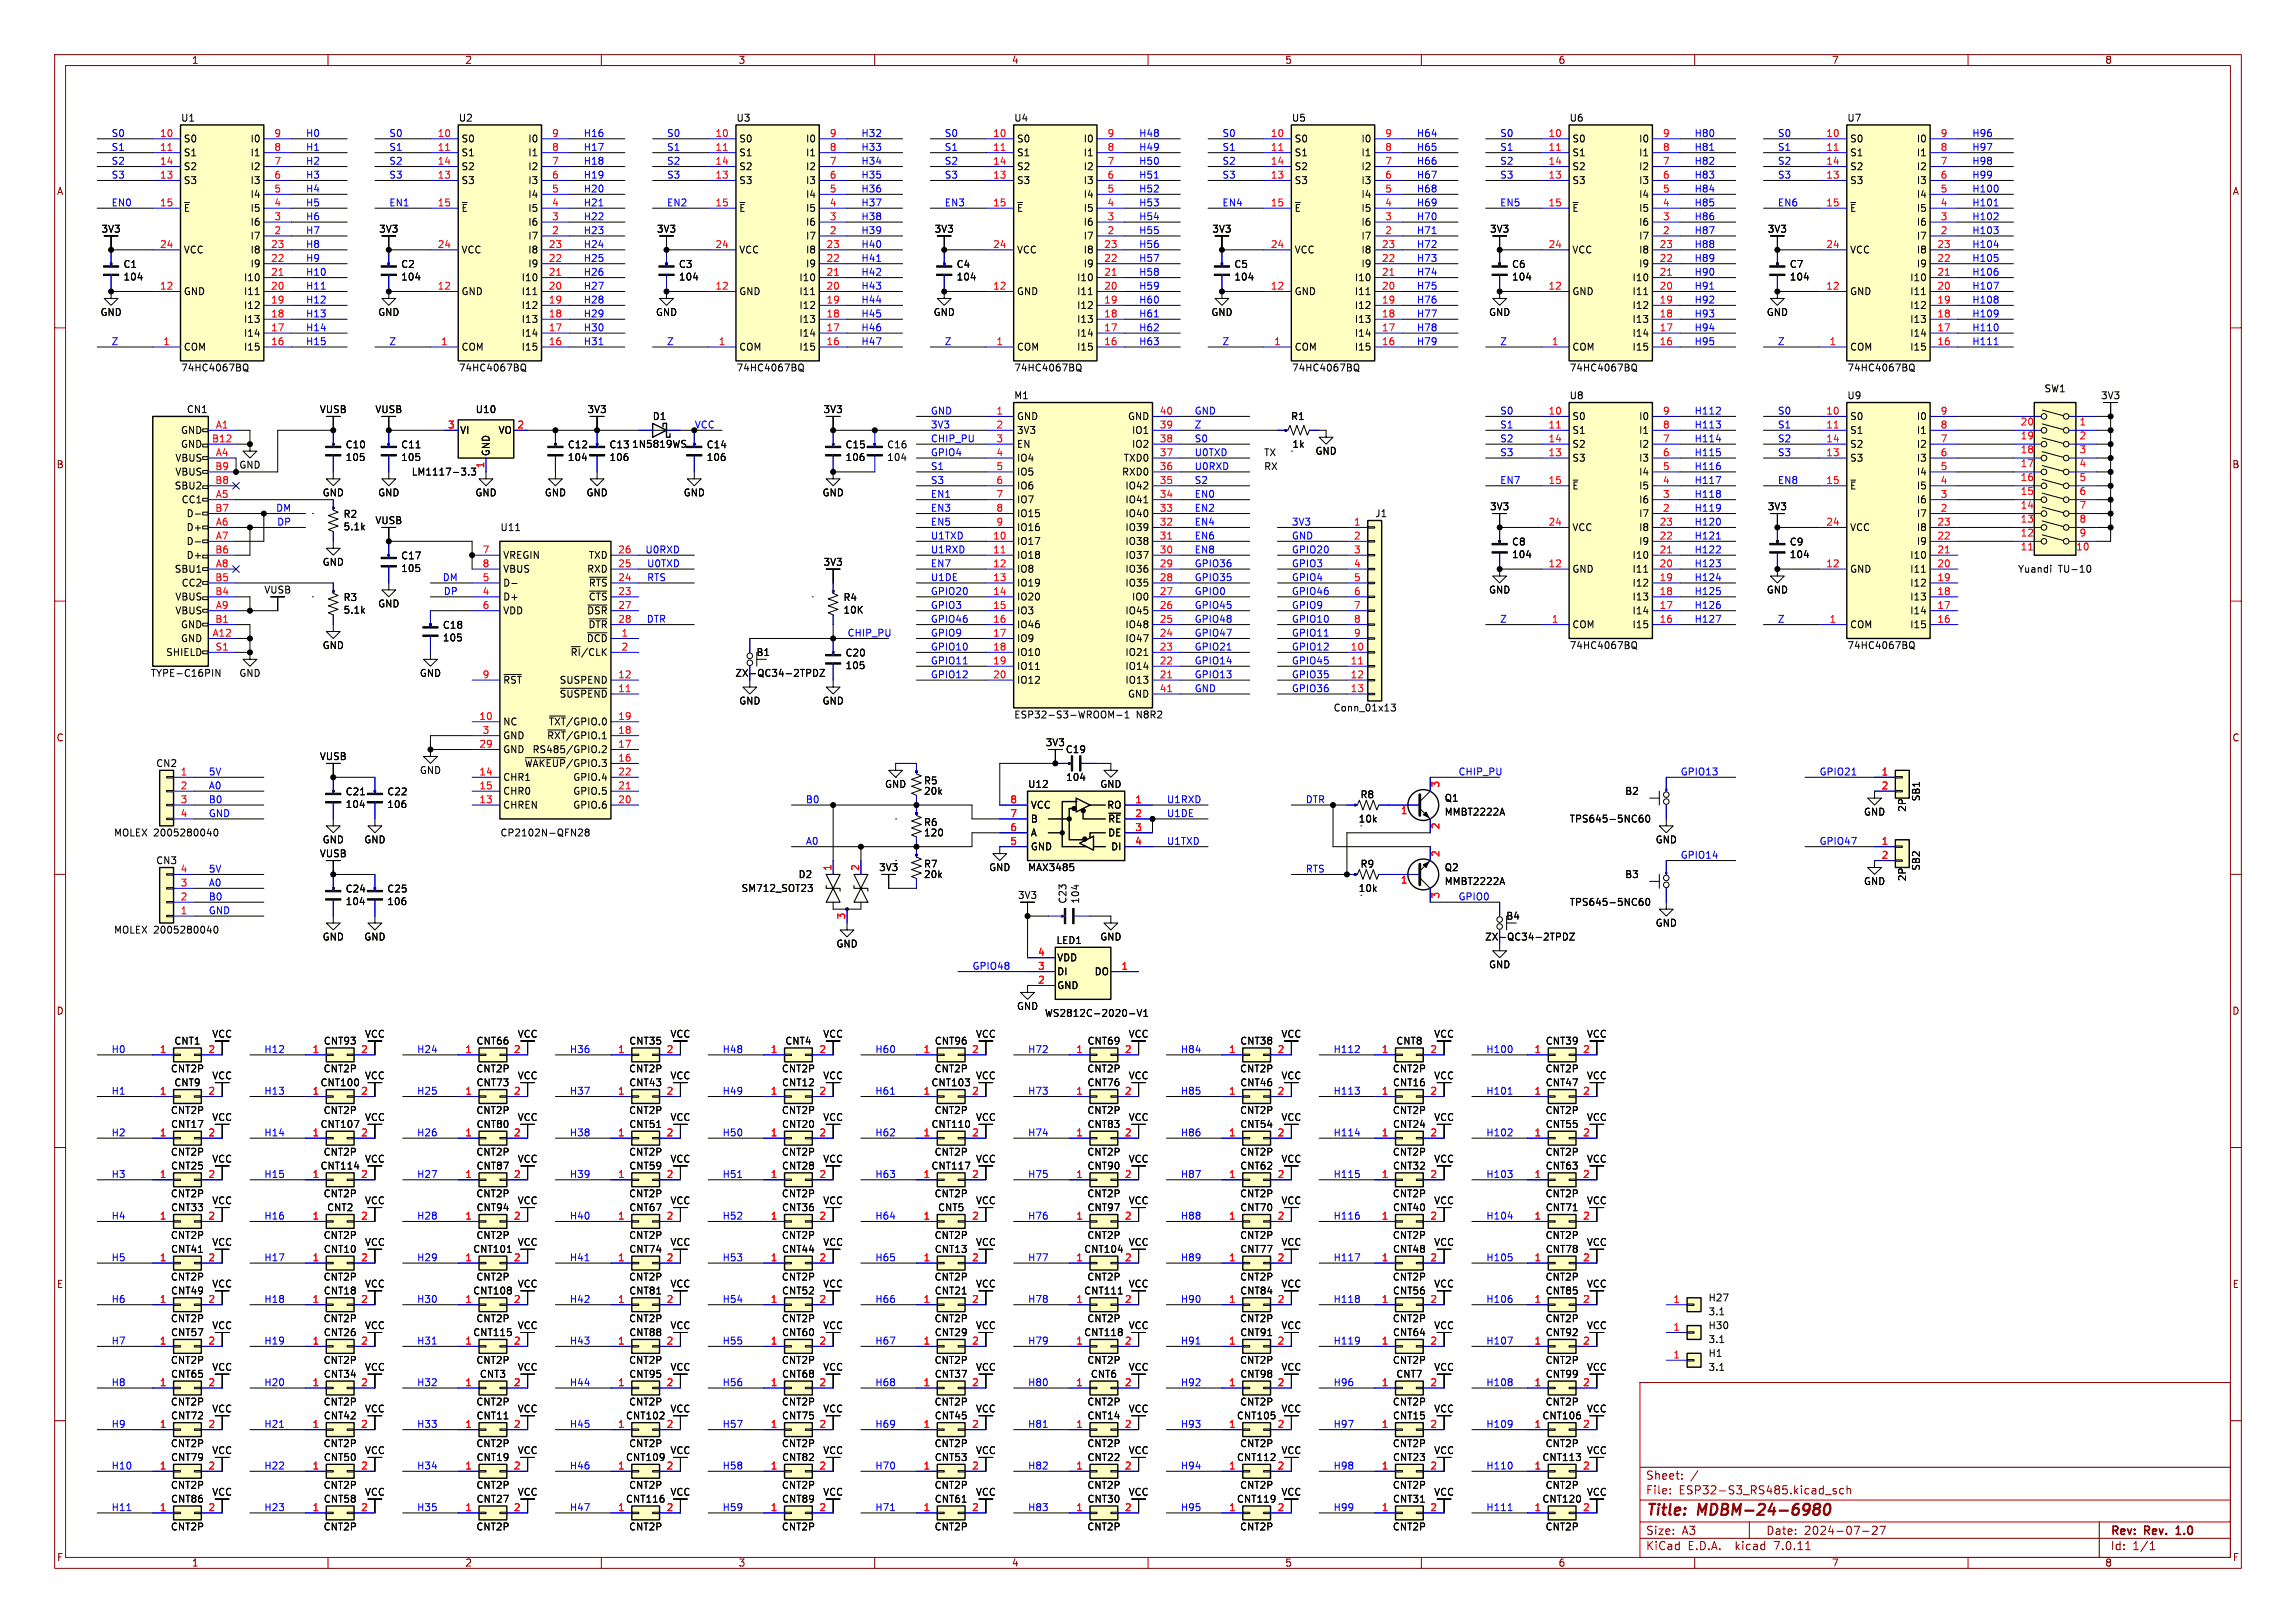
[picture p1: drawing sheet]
<svg xmlns="http://www.w3.org/2000/svg" width="420mm" height="297mm" viewBox="0 0 420 297" stroke-linecap="round" stroke-linejoin="round" font-family="sans-serif">
<defs><g id="words">
<g font-size="2.8" fill="#840000">
<text x="301" y="277.9">Title:</text>
<text x="310.6" y="277.9">MDBM-24-6980</text>
</g>
<g font-size="2.1" fill="#840000">
<text x="301" y="273.7">File:</text>
<text x="301" y="271">Sheet:</text>
<text x="307.1" y="273.7">ESP32-S3_RS485.kicad_sch</text>
<text x="301" y="281.1">Size:</text>
<text x="307.6" y="281.1">A3</text>
<text x="323" y="281.1">Date:</text>
<text x="330" y="281.1">2024-07-27</text>
<text x="386" y="281.3">Rev:</text>
<text x="392.4" y="281.3">Rev.</text>
<text x="398.8" y="281.3">1.0</text>
<text x="301" y="283.9">KiCad</text>
<text x="308.7" y="283.9">E.D.A.</text>
<text x="317.6" y="283.9">kicad</text>
<text x="324.8" y="283.9">7.0.11</text>
<text x="386" y="283.9">Id:</text>
<text x="390.1" y="283.9">1/1</text>
</g>
<g font-size="1.8" fill="#840000">
<text x="35" y="11.9">1</text>
<text x="85" y="11.9">2</text>
<text x="135" y="11.9">3</text>
<text x="185" y="11.9">4</text>
<text x="235" y="11.9">5</text>
<text x="285" y="11.9">6</text>
<text x="335" y="11.9">7</text>
<text x="385" y="11.9">8</text>
<text x="10.3" y="35.9">A</text>
<text x="408.3" y="35.9">A</text>
<text x="10.3" y="85.9">B</text>
<text x="408.2" y="85.9">B</text>
<text x="10.3" y="135.9">C</text>
<text x="408.2" y="135.9">C</text>
<text x="10.3" y="185.9">D</text>
<text x="408.2" y="185.9">D</text>
<text x="10.3" y="235.9">E</text>
<text x="408.3" y="235.9">E</text>
<text x="10.3" y="285.9">F</text>
<text x="35" y="286.9">1</text>
<text x="85" y="286.9">2</text>
<text x="135" y="286.9">3</text>
<text x="185" y="286.9">4</text>
<text x="235" y="286.9">5</text>
<text x="285" y="286.9">6</text>
<text x="335" y="286.9">7</text>
<text x="385" y="286.9">8</text>
<text x="408.3" y="285.9">F</text>
</g>
<g font-size="1.8">
<text x="33" y="22.5">U1</text>
<text x="83.8" y="22.5">U2</text>
<text x="134.6" y="22.5">U3</text>
<text x="185.4" y="22.5">U4</text>
<text x="236.2" y="22.5">U5</text>
<text x="287" y="22.5">U6</text>
<text x="337.8" y="22.5">U7</text>
<text x="33.5" y="26.3">S0</text>
<text x="33.5" y="28.8">S1</text>
<text x="45.7" y="28.8">I1</text>
<text x="45.7" y="26.3">I0</text>
<text x="84.3" y="26.3">S0</text>
<text x="84.3" y="28.8">S1</text>
<text x="96.5" y="28.8">I1</text>
<text x="96.5" y="26.3">I0</text>
<text x="135.1" y="26.3">S0</text>
<text x="135.1" y="28.8">S1</text>
<text x="147.3" y="28.8">I1</text>
<text x="147.3" y="26.3">I0</text>
<text x="185.9" y="26.3">S0</text>
<text x="185.9" y="28.8">S1</text>
<text x="198.1" y="28.8">I1</text>
<text x="198.1" y="26.3">I0</text>
<text x="236.7" y="26.3">S0</text>
<text x="236.7" y="28.8">S1</text>
<text x="248.9" y="28.8">I1</text>
<text x="248.9" y="26.3">I0</text>
<text x="287.5" y="26.3">S0</text>
<text x="287.5" y="28.8">S1</text>
<text x="299.7" y="28.8">I1</text>
<text x="299.7" y="26.3">I0</text>
<text x="338.3" y="26.3">S0</text>
<text x="338.3" y="28.8">S1</text>
<text x="350.5" y="28.8">I1</text>
<text x="350.5" y="26.3">I0</text>
<text x="33.5" y="33.9">S3</text>
<text x="33.5" y="31.3">S2</text>
<text x="45.7" y="33.9">I3</text>
<text x="45.7" y="31.3">I2</text>
<text x="84.3" y="33.9">S3</text>
<text x="84.3" y="31.3">S2</text>
<text x="96.5" y="33.9">I3</text>
<text x="96.5" y="31.3">I2</text>
<text x="135.1" y="33.9">S3</text>
<text x="135.1" y="31.3">S2</text>
<text x="147.3" y="33.9">I3</text>
<text x="147.3" y="31.3">I2</text>
<text x="185.9" y="33.9">S3</text>
<text x="185.9" y="31.3">S2</text>
<text x="198.1" y="33.9">I3</text>
<text x="198.1" y="31.3">I2</text>
<text x="236.7" y="33.9">S3</text>
<text x="236.7" y="31.3">S2</text>
<text x="248.9" y="33.9">I3</text>
<text x="248.9" y="31.3">I2</text>
<text x="287.5" y="33.9">S3</text>
<text x="287.5" y="31.3">S2</text>
<text x="299.7" y="33.9">I3</text>
<text x="299.7" y="31.3">I2</text>
<text x="338.3" y="33.9">S3</text>
<text x="338.3" y="31.3">S2</text>
<text x="350.5" y="33.9">I3</text>
<text x="350.5" y="31.3">I2</text>
<text x="33.5" y="39">~{E}</text>
<text x="45.7" y="41.5">I6</text>
<text x="45.7" y="39">I5</text>
<text x="45.7" y="36.4">I4</text>
<text x="84.3" y="39">~{E}</text>
<text x="96.5" y="41.5">I6</text>
<text x="96.5" y="39">I5</text>
<text x="96.5" y="36.4">I4</text>
<text x="135.1" y="39">~{E}</text>
<text x="147.3" y="41.5">I6</text>
<text x="147.3" y="39">I5</text>
<text x="147.3" y="36.4">I4</text>
<text x="185.9" y="39">~{E}</text>
<text x="198.1" y="41.5">I6</text>
<text x="198.1" y="39">I5</text>
<text x="198.1" y="36.4">I4</text>
<text x="236.7" y="39">~{E}</text>
<text x="248.9" y="41.5">I6</text>
<text x="248.9" y="39">I5</text>
<text x="248.9" y="36.4">I4</text>
<text x="287.5" y="39">~{E}</text>
<text x="299.7" y="41.5">I6</text>
<text x="299.7" y="39">I5</text>
<text x="299.7" y="36.4">I4</text>
<text x="338.3" y="39">~{E}</text>
<text x="350.5" y="41.5">I6</text>
<text x="350.5" y="39">I5</text>
<text x="350.5" y="36.4">I4</text>
<text x="18.5" y="42.8">3V3</text>
<text x="33.5" y="46.6">VCC</text>
<text x="45.7" y="44">I7</text>
<text x="45.7" y="46.6">I8</text>
<text x="69.3" y="42.8">3V3</text>
<text x="84.3" y="46.6">VCC</text>
<text x="96.5" y="44">I7</text>
<text x="96.5" y="46.6">I8</text>
<text x="120.1" y="42.8">3V3</text>
<text x="135.1" y="46.6">VCC</text>
<text x="147.3" y="44">I7</text>
<text x="147.3" y="46.6">I8</text>
<text x="170.9" y="42.8">3V3</text>
<text x="185.9" y="46.6">VCC</text>
<text x="198.1" y="44">I7</text>
<text x="198.1" y="46.6">I8</text>
<text x="221.7" y="42.8">3V3</text>
<text x="236.7" y="46.6">VCC</text>
<text x="248.9" y="44">I7</text>
<text x="248.9" y="46.6">I8</text>
<text x="272.5" y="42.8">3V3</text>
<text x="287.5" y="46.6">VCC</text>
<text x="299.7" y="44">I7</text>
<text x="299.7" y="46.6">I8</text>
<text x="323.3" y="42.8">3V3</text>
<text x="338.3" y="46.6">VCC</text>
<text x="350.5" y="44">I7</text>
<text x="350.5" y="46.6">I8</text>
<text x="22.5" y="49.2">C1</text>
<text x="22.5" y="51.5">104</text>
<text x="44.5" y="51.7">I10</text>
<text x="45.7" y="49.1">I9</text>
<text x="73.3" y="49.2">C2</text>
<text x="73.3" y="51.5">104</text>
<text x="95.3" y="51.7">I10</text>
<text x="96.5" y="49.1">I9</text>
<text x="124.1" y="49.2">C3</text>
<text x="124.1" y="51.5">104</text>
<text x="146.1" y="51.7">I10</text>
<text x="147.3" y="49.1">I9</text>
<text x="174.9" y="49.2">C4</text>
<text x="174.9" y="51.5">104</text>
<text x="196.9" y="51.7">I10</text>
<text x="198.1" y="49.1">I9</text>
<text x="225.7" y="49.2">C5</text>
<text x="225.7" y="51.5">104</text>
<text x="247.7" y="51.7">I10</text>
<text x="248.9" y="49.1">I9</text>
<text x="276.5" y="49.2">C6</text>
<text x="276.5" y="51.5">104</text>
<text x="298.5" y="51.7">I10</text>
<text x="299.7" y="49.1">I9</text>
<text x="327.3" y="49.2">C7</text>
<text x="327.3" y="51.5">104</text>
<text x="349.3" y="51.7">I10</text>
<text x="350.5" y="49.1">I9</text>
<text x="18.3" y="58">GND</text>
<text x="33.5" y="54.2">GND</text>
<text x="44.5" y="59.3">I13</text>
<text x="44.5" y="56.7">I12</text>
<text x="44.5" y="54.2">I11</text>
<text x="69.1" y="58">GND</text>
<text x="84.3" y="54.2">GND</text>
<text x="95.3" y="59.3">I13</text>
<text x="95.3" y="56.7">I12</text>
<text x="95.3" y="54.2">I11</text>
<text x="119.9" y="58">GND</text>
<text x="135.1" y="54.2">GND</text>
<text x="146.1" y="59.3">I13</text>
<text x="146.1" y="56.7">I12</text>
<text x="146.1" y="54.2">I11</text>
<text x="170.7" y="58">GND</text>
<text x="185.9" y="54.2">GND</text>
<text x="196.9" y="59.3">I13</text>
<text x="196.9" y="56.7">I12</text>
<text x="196.9" y="54.2">I11</text>
<text x="221.5" y="58">GND</text>
<text x="236.7" y="54.2">GND</text>
<text x="247.7" y="59.3">I13</text>
<text x="247.7" y="56.7">I12</text>
<text x="247.7" y="54.2">I11</text>
<text x="272.3" y="58">GND</text>
<text x="287.5" y="54.2">GND</text>
<text x="298.5" y="59.3">I13</text>
<text x="298.5" y="56.7">I12</text>
<text x="298.5" y="54.2">I11</text>
<text x="323.1" y="58">GND</text>
<text x="338.3" y="54.2">GND</text>
<text x="349.3" y="59.3">I13</text>
<text x="349.3" y="56.7">I12</text>
<text x="349.3" y="54.2">I11</text>
<text x="33.5" y="64.4">COM</text>
<text x="44.5" y="64.4">I15</text>
<text x="44.5" y="61.8">I14</text>
<text x="84.3" y="64.4">COM</text>
<text x="95.3" y="64.4">I15</text>
<text x="95.3" y="61.8">I14</text>
<text x="135.1" y="64.4">COM</text>
<text x="146.1" y="64.4">I15</text>
<text x="146.1" y="61.8">I14</text>
<text x="185.9" y="64.4">COM</text>
<text x="196.9" y="64.4">I15</text>
<text x="196.9" y="61.8">I14</text>
<text x="236.7" y="64.4">COM</text>
<text x="247.7" y="64.4">I15</text>
<text x="247.7" y="61.8">I14</text>
<text x="287.5" y="64.4">COM</text>
<text x="298.5" y="64.4">I15</text>
<text x="298.5" y="61.8">I14</text>
<text x="338.3" y="64.4">COM</text>
<text x="349.3" y="64.4">I15</text>
<text x="349.3" y="61.8">I14</text>
<text x="33" y="68.2">74HC4067BQ</text>
<text x="83.8" y="68.2">74HC4067BQ</text>
<text x="134.6" y="68.2">74HC4067BQ</text>
<text x="185.4" y="68.2">74HC4067BQ</text>
<text x="236.2" y="68.2">74HC4067BQ</text>
<text x="287" y="68.2">74HC4067BQ</text>
<text x="337.8" y="68.2">74HC4067BQ</text>
<text x="373.9" y="72">SW1</text>
<text x="34.1" y="75.8">CN1</text>
<text x="58.4" y="75.8">VUSB</text>
<text x="68.6" y="75.8">VUSB</text>
<text x="86.9" y="75.8">U10</text>
<text x="107.4" y="75.8">3V3</text>
<text x="119.3" y="77.1">D1</text>
<text x="150.5" y="75.8">3V3</text>
<text x="185.4" y="73.3">M1</text>
<text x="185.9" y="77.1">GND</text>
<text x="206.2" y="77.1">GND</text>
<text x="236.1" y="77.1">R1</text>
<text x="287" y="73.3">U8</text>
<text x="287.5" y="77.1">S0</text>
<text x="299.7" y="77.1">I0</text>
<text x="337.8" y="73.3">U9</text>
<text x="338.3" y="77.1">S0</text>
<text x="350.5" y="77.1">I0</text>
<text x="384.2" y="73.3">3V3</text>
<text x="33" y="79.6">GND</text>
<text x="33" y="82.1">GND</text>
<text x="63.1" y="82.2">C10</text>
<text x="73.3" y="82.2">C11</text>
<text x="84.1" y="79.6">VI</text>
<text x="89.8" y="83.6" transform="rotate(-90 89.8 83.6)">GND</text>
<text x="91.1" y="79.6">VO</text>
<text x="103.8" y="82.2">C12</text>
<text x="111.4" y="82.2">C13</text>
<text x="115.5" y="82.1">1N5819WS</text>
<text x="129.2" y="82.2">C14</text>
<text x="154.6" y="82.2">C15</text>
<text x="162.2" y="82.2">C16</text>
<text x="185.9" y="79.6">3V3</text>
<text x="185.9" y="82.1">EN</text>
<text x="207" y="82.1">IO2</text>
<text x="207" y="79.6">IO1</text>
<text x="231.1" y="83.6">TX</text>
<text x="236.3" y="82.1">1k</text>
<text x="240.5" y="83.4">GND</text>
<text x="287.5" y="79.6">S1</text>
<text x="287.5" y="82.1">S2</text>
<text x="299.7" y="82.1">I2</text>
<text x="299.7" y="79.6">I1</text>
<text x="338.3" y="79.6">S1</text>
<text x="338.3" y="82.1">S2</text>
<text x="350.5" y="82.1">I2</text>
<text x="350.5" y="79.6">I1</text>
<text x="31.9" y="89.8">SBU2</text>
<text x="32" y="84.7">VBUS</text>
<text x="32" y="87.2">VBUS</text>
<text x="43.7" y="86">GND</text>
<text x="63.1" y="84.6">105</text>
<text x="73.3" y="84.6">105</text>
<text x="75.2" y="87.2">LM1117-3.3</text>
<text x="103.8" y="84.6">104</text>
<text x="111.4" y="84.6">106</text>
<text x="129.2" y="84.6">106</text>
<text x="154.6" y="84.6">106</text>
<text x="162.2" y="84.6">104</text>
<text x="185.9" y="84.7">IO4</text>
<text x="185.9" y="87.2">IO5</text>
<text x="185.9" y="89.8">IO6</text>
<text x="205.1" y="87.2">RXD0</text>
<text x="205.5" y="84.7">TXD0</text>
<text x="205.8" y="89.8">IO42</text>
<text x="231.1" y="86.1">RX</text>
<text x="287.5" y="84.7">S3</text>
<text x="287.5" y="89.8">~{E}</text>
<text x="299.7" y="89.8">I5</text>
<text x="299.7" y="87.2">I4</text>
<text x="299.7" y="84.7">I3</text>
<text x="338.3" y="84.7">S3</text>
<text x="338.3" y="89.8">~{E}</text>
<text x="350.5" y="89.8">I5</text>
<text x="350.5" y="87.2">I4</text>
<text x="350.5" y="84.7">I3</text>
<text x="33.1" y="92.3">CC1</text>
<text x="34" y="94.8">D-</text>
<text x="58.9" y="91">GND</text>
<text x="62.7" y="94.9">R2</text>
<text x="69.1" y="91">GND</text>
<text x="86.9" y="91">GND</text>
<text x="99.6" y="91">GND</text>
<text x="107.2" y="91">GND</text>
<text x="125" y="91">GND</text>
<text x="150.4" y="91">GND</text>
<text x="185.9" y="92.3">IO7</text>
<text x="185.9" y="94.8">IO15</text>
<text x="205.8" y="94.8">IO40</text>
<text x="205.8" y="92.3">IO41</text>
<text x="251.5" y="94.8">J1</text>
<text x="272.5" y="93.6">3V3</text>
<text x="299.7" y="94.8">I7</text>
<text x="299.7" y="92.3">I6</text>
<text x="323.3" y="93.6">3V3</text>
<text x="350.5" y="94.8">I7</text>
<text x="350.5" y="92.3">I6</text>
<text x="34" y="97.4">D+</text>
<text x="34" y="99.9">D-</text>
<text x="62.7" y="97.3">5.1k</text>
<text x="68.6" y="96.1">VUSB</text>
<text x="91.4" y="97.4">U11</text>
<text x="185.9" y="99.9">IO17</text>
<text x="185.9" y="97.4">IO16</text>
<text x="205.8" y="99.9">IO38</text>
<text x="205.8" y="97.4">IO39</text>
<text x="276.5" y="100">C8</text>
<text x="287.5" y="97.4">VCC</text>
<text x="299.7" y="99.9">I9</text>
<text x="299.7" y="97.4">I8</text>
<text x="327.3" y="100">C9</text>
<text x="338.3" y="97.4">VCC</text>
<text x="350.5" y="99.9">I9</text>
<text x="350.5" y="97.4">I8</text>
<text x="31.9" y="105">SBU1</text>
<text x="33.1" y="107.5">CC2</text>
<text x="34" y="102.5">D+</text>
<text x="58.9" y="103.7">GND</text>
<text x="73.3" y="104.9">105</text>
<text x="73.3" y="102.6">C17</text>
<text x="91.9" y="107.5">D-</text>
<text x="91.9" y="102.5">VREGIN</text>
<text x="91.9" y="105">VBUS</text>
<text x="107.3" y="105">RXD</text>
<text x="107.6" y="107.5">~{RTS}</text>
<text x="107.6" y="102.5">TXD</text>
<text x="150.5" y="103.7">3V3</text>
<text x="185.9" y="102.5">IO18</text>
<text x="185.9" y="105">IO8</text>
<text x="185.9" y="107.5">IO19</text>
<text x="205.8" y="107.5">IO35</text>
<text x="205.8" y="105">IO36</text>
<text x="205.8" y="102.5">IO37</text>
<text x="276.5" y="102.3">104</text>
<text x="287.5" y="105">GND</text>
<text x="298.5" y="107.5">I12</text>
<text x="298.5" y="105">I11</text>
<text x="298.5" y="102.5">I10</text>
<text x="327.3" y="102.3">104</text>
<text x="338.3" y="105">GND</text>
<text x="349.3" y="107.5">I12</text>
<text x="349.3" y="105">I11</text>
<text x="349.3" y="102.5">I10</text>
<text x="369" y="105">Yuandi</text>
<text x="376.5" y="105">TU-10</text>
<text x="32" y="112.6">VBUS</text>
<text x="32" y="110.1">VBUS</text>
<text x="48.2" y="108.8">VUSB</text>
<text x="62.7" y="110.2">R3</text>
<text x="62.7" y="112.5">5.1k</text>
<text x="69.1" y="111.4">GND</text>
<text x="91.9" y="110.1">D+</text>
<text x="91.9" y="112.6">VDD</text>
<text x="107.3" y="112.6">~{DSR}</text>
<text x="107.6" y="110.1">~{CTS}</text>
<text x="154.2" y="110.2">R4</text>
<text x="154.2" y="112.5">10K</text>
<text x="185.9" y="110.1">IO20</text>
<text x="185.9" y="112.6">IO3</text>
<text x="205.8" y="112.6">IO45</text>
<text x="207" y="110.1">IO0</text>
<text x="272.3" y="108.8">GND</text>
<text x="298.5" y="112.6">I14</text>
<text x="298.5" y="110.1">I13</text>
<text x="323.1" y="108.8">GND</text>
<text x="349.3" y="112.6">I14</text>
<text x="349.3" y="110.1">I13</text>
<text x="33" y="117.7">GND</text>
<text x="33" y="115.2">GND</text>
<text x="58.9" y="119">GND</text>
<text x="80.9" y="117.6">105</text>
<text x="80.9" y="115.3">C18</text>
<text x="107.2" y="117.7">~{DCD}</text>
<text x="107.5" y="115.2">~{DTR}</text>
<text x="185.9" y="115.2">IO46</text>
<text x="185.9" y="117.7">IO9</text>
<text x="205.8" y="117.7">IO47</text>
<text x="205.8" y="115.2">IO48</text>
<text x="287" y="119">74HC4067BQ</text>
<text x="287.5" y="115.2">COM</text>
<text x="298.5" y="115.2">I15</text>
<text x="337.8" y="119">74HC4067BQ</text>
<text x="338.3" y="115.2">COM</text>
<text x="349.3" y="115.2">I15</text>
<text x="27.5" y="124.1">TYPE-C16PIN</text>
<text x="30.3" y="120.2">SHIELD</text>
<text x="43.7" y="124.1">GND</text>
<text x="76.7" y="124.1">GND</text>
<text x="91.9" y="125.3">~{RST}</text>
<text x="102.3" y="125.3">SUSPEND</text>
<text x="104.3" y="120.2">~{RI}/CLK</text>
<text x="134.4" y="124.1">ZX-QC34-2TPDZ</text>
<text x="138.3" y="120.2">B1</text>
<text x="154.6" y="122.7">105</text>
<text x="154.6" y="120.3">C20</text>
<text x="185.9" y="120.2">IO10</text>
<text x="185.9" y="122.8">IO11</text>
<text x="185.9" y="125.3">IO12</text>
<text x="205.8" y="125.3">IO13</text>
<text x="205.8" y="122.8">IO14</text>
<text x="205.8" y="120.2">IO21</text>
<text x="102.3" y="127.9">~{SUSPEND}</text>
<text x="135.1" y="129.1">GND</text>
<text x="150.4" y="129.1">GND</text>
<text x="185.4" y="131.7">ESP32-S3-WROOM-1</text>
<text x="206.2" y="127.9">GND</text>
<text x="207.8" y="131.7">N8R2</text>
<text x="243.8" y="130.4">Conn_01x13</text>
<text x="91.9" y="132.9">NC</text>
<text x="91.9" y="135.5">GND</text>
<text x="100" y="135.5">~{RXT}/GPIO.1</text>
<text x="100.3" y="132.9">~{TXT}/GPIO.0</text>
<text x="191.2" y="136.8">3V3</text>
<text x="28.5" y="140.6">CN2</text>
<text x="58.4" y="139.3">VUSB</text>
<text x="76.7" y="141.8">GND</text>
<text x="91.9" y="143.1">CHR1</text>
<text x="91.9" y="138">GND</text>
<text x="95.9" y="140.6">~{WAKEUP}/GPIO.3</text>
<text x="97.3" y="138">RS485/GPIO.2</text>
<text x="104.8" y="143.1">GPIO.4</text>
<text x="168.9" y="143.7">R5</text>
<text x="194.9" y="138">C19</text>
<text x="194.9" y="143.1">104</text>
<text x="63.1" y="148.1">104</text>
<text x="63.1" y="145.7">C21</text>
<text x="70.7" y="148.1">106</text>
<text x="70.7" y="145.7">C22</text>
<text x="91.9" y="148.2">CHREN</text>
<text x="91.9" y="145.6">CHR0</text>
<text x="104.8" y="148.2">GPIO.6</text>
<text x="104.8" y="145.6">GPIO.5</text>
<text x="161.8" y="144.4">GND</text>
<text x="168.9" y="145.6">20k</text>
<text x="188" y="144.4">U12</text>
<text x="188.5" y="148.2">VCC</text>
<text x="201.2" y="144.4">GND</text>
<text x="202.4" y="148.2">RO</text>
<text x="248.8" y="146.3">R8</text>
<text x="264.2" y="146.9">Q1</text>
<text x="264.2" y="149.5">MMBT2222A</text>
<text x="297.2" y="145.6">B2</text>
<text x="340.9" y="149.5">GND</text>
<text x="348.8" y="148.7" transform="rotate(-90 348.8 148.7)">2P</text>
<text x="351.4" y="146.7" transform="rotate(-90 351.4 146.7)">SB1</text>
<text x="20.8" y="153.3">MOLEX 2005280040</text>
<text x="58.9" y="154.5">GND</text>
<text x="66.5" y="154.5">GND</text>
<text x="91.4" y="153.3">CP2102N-QFN28</text>
<text x="168.9" y="151.4">R6</text>
<text x="168.9" y="153.3">120</text>
<text x="188.5" y="155.8">GND</text>
<text x="188.5" y="153.3">A</text>
<text x="188.5" y="150.7">B</text>
<text x="202.6" y="150.7">~{RE}</text>
<text x="202.6" y="153.3">DE</text>
<text x="203.2" y="155.8">DI</text>
<text x="248.4" y="150.7">10k</text>
<text x="287" y="150.7">TPS645-5NC60</text>
<text x="302.8" y="154.5">GND</text>
<text x="28.5" y="158.3">CN3</text>
<text x="58.4" y="157.1">VUSB</text>
<text x="146" y="160.9">D2</text>
<text x="160.7" y="159.6">3V3</text>
<text x="168.9" y="159">R7</text>
<text x="168.9" y="160.9">20k</text>
<text x="180.8" y="159.6">GND</text>
<text x="188" y="159.6">MAX3485</text>
<text x="248.8" y="159">R9</text>
<text x="264.2" y="159.6">Q2</text>
<text x="297.2" y="160.9">B3</text>
<text x="348.8" y="161.4" transform="rotate(-90 348.8 161.4)">2P</text>
<text x="351.4" y="159.4" transform="rotate(-90 351.4 159.4)">SB2</text>
<text x="63.1" y="165.8">104</text>
<text x="63.1" y="163.5">C24</text>
<text x="70.7" y="165.8">106</text>
<text x="70.7" y="163.5">C25</text>
<text x="135.5" y="163.4">SM712_SOT23</text>
<text x="186.1" y="164.7">3V3</text>
<text x="195.3" y="165.5" transform="rotate(-90 195.3 165.5)">C23</text>
<text x="197.6" y="165.5" transform="rotate(-90 197.6 165.5)">104</text>
<text x="248.4" y="163.4">10k</text>
<text x="264.2" y="162.2">MMBT2222A</text>
<text x="287" y="166">TPS645-5NC60</text>
<text x="340.9" y="162.2">GND</text>
<text x="20.8" y="171">MOLEX 2005280040</text>
<text x="58.9" y="172.3">GND</text>
<text x="66.5" y="172.3">GND</text>
<text x="152.9" y="173.6">GND</text>
<text x="193.1" y="172.9">LED1</text>
<text x="201.2" y="172.3">GND</text>
<text x="271.6" y="172.3">ZX-QC34-2TPDZ</text>
<text x="275.4" y="168.5">B4</text>
<text x="302.8" y="169.8">GND</text>
<text x="193.3" y="178.7">DI</text>
<text x="193.3" y="176.1">VDD</text>
<text x="200.1" y="178.7">DO</text>
<text x="272.3" y="177.4">GND</text>
<text x="185.9" y="185">GND</text>
<text x="193.3" y="181.2">GND</text>
<text x="31.8" y="191.4">CNT1</text>
<text x="38.7" y="190.1">VCC</text>
<text x="59.1" y="191.4">CNT93</text>
<text x="66.7" y="190.1">VCC</text>
<text x="87.1" y="191.4">CNT66</text>
<text x="94.6" y="190.1">VCC</text>
<text x="115" y="191.4">CNT35</text>
<text x="122.5" y="190.1">VCC</text>
<text x="143.6" y="191.4">CNT4</text>
<text x="150.5" y="190.1">VCC</text>
<text x="170.9" y="191.4">CNT96</text>
<text x="178.4" y="190.1">VCC</text>
<text x="191" y="186.3">WS2812C-2020-V1</text>
<text x="198.8" y="191.4">CNT69</text>
<text x="206.4" y="190.1">VCC</text>
<text x="226.8" y="191.4">CNT38</text>
<text x="234.3" y="190.1">VCC</text>
<text x="255.3" y="191.4">CNT8</text>
<text x="262.2" y="190.1">VCC</text>
<text x="282.7" y="191.4">CNT39</text>
<text x="290.2" y="190.1">VCC</text>
<text x="31.2" y="196.4">CNT2P</text>
<text x="38.7" y="197.7">VCC</text>
<text x="59.1" y="196.4">CNT2P</text>
<text x="66.7" y="197.7">VCC</text>
<text x="87" y="196.4">CNT2P</text>
<text x="94.6" y="197.7">VCC</text>
<text x="115" y="196.4">CNT2P</text>
<text x="122.5" y="197.7">VCC</text>
<text x="142.9" y="196.4">CNT2P</text>
<text x="150.5" y="197.7">VCC</text>
<text x="170.9" y="196.4">CNT2P</text>
<text x="178.4" y="197.7">VCC</text>
<text x="198.8" y="196.4">CNT2P</text>
<text x="206.4" y="197.7">VCC</text>
<text x="226.7" y="196.4">CNT2P</text>
<text x="234.3" y="197.7">VCC</text>
<text x="254.7" y="196.4">CNT2P</text>
<text x="262.2" y="197.7">VCC</text>
<text x="282.6" y="196.4">CNT2P</text>
<text x="290.2" y="197.7">VCC</text>
<text x="31.8" y="199">CNT9</text>
<text x="58.5" y="199">CNT100</text>
<text x="87.1" y="199">CNT73</text>
<text x="115" y="199">CNT43</text>
<text x="143" y="199">CNT12</text>
<text x="170.3" y="199">CNT103</text>
<text x="198.8" y="199">CNT76</text>
<text x="226.8" y="199">CNT46</text>
<text x="254.7" y="199">CNT16</text>
<text x="282.7" y="199">CNT47</text>
<text x="31.2" y="204.1">CNT2P</text>
<text x="31.2" y="206.6">CNT17</text>
<text x="38.7" y="205.3">VCC</text>
<text x="58.5" y="206.6">CNT107</text>
<text x="59.1" y="204.1">CNT2P</text>
<text x="66.7" y="205.3">VCC</text>
<text x="87" y="204.1">CNT2P</text>
<text x="87.1" y="206.6">CNT80</text>
<text x="94.6" y="205.3">VCC</text>
<text x="115" y="204.1">CNT2P</text>
<text x="115" y="206.6">CNT51</text>
<text x="122.5" y="205.3">VCC</text>
<text x="142.9" y="204.1">CNT2P</text>
<text x="143" y="206.6">CNT20</text>
<text x="150.5" y="205.3">VCC</text>
<text x="170.3" y="206.6">CNT110</text>
<text x="170.9" y="204.1">CNT2P</text>
<text x="178.4" y="205.3">VCC</text>
<text x="198.8" y="204.1">CNT2P</text>
<text x="198.8" y="206.6">CNT83</text>
<text x="206.4" y="205.3">VCC</text>
<text x="226.7" y="204.1">CNT2P</text>
<text x="226.8" y="206.6">CNT54</text>
<text x="234.3" y="205.3">VCC</text>
<text x="254.7" y="204.1">CNT2P</text>
<text x="254.7" y="206.6">CNT24</text>
<text x="262.2" y="205.3">VCC</text>
<text x="282.6" y="204.1">CNT2P</text>
<text x="282.7" y="206.6">CNT55</text>
<text x="290.2" y="205.3">VCC</text>
<text x="31.2" y="211.7">CNT2P</text>
<text x="31.2" y="214.2">CNT25</text>
<text x="38.7" y="213">VCC</text>
<text x="58.5" y="214.2">CNT114</text>
<text x="59.1" y="211.7">CNT2P</text>
<text x="66.7" y="213">VCC</text>
<text x="87" y="211.7">CNT2P</text>
<text x="87.1" y="214.2">CNT87</text>
<text x="94.6" y="213">VCC</text>
<text x="115" y="211.7">CNT2P</text>
<text x="115" y="214.2">CNT59</text>
<text x="122.5" y="213">VCC</text>
<text x="142.9" y="211.7">CNT2P</text>
<text x="143" y="214.2">CNT28</text>
<text x="150.5" y="213">VCC</text>
<text x="170.3" y="214.2">CNT117</text>
<text x="170.9" y="211.7">CNT2P</text>
<text x="178.4" y="213">VCC</text>
<text x="198.8" y="211.7">CNT2P</text>
<text x="198.8" y="214.2">CNT90</text>
<text x="206.4" y="213">VCC</text>
<text x="226.7" y="211.7">CNT2P</text>
<text x="226.8" y="214.2">CNT62</text>
<text x="234.3" y="213">VCC</text>
<text x="254.7" y="211.7">CNT2P</text>
<text x="254.7" y="214.2">CNT32</text>
<text x="262.2" y="213">VCC</text>
<text x="282.6" y="211.7">CNT2P</text>
<text x="282.7" y="214.2">CNT63</text>
<text x="290.2" y="213">VCC</text>
<text x="31.2" y="219.3">CNT2P</text>
<text x="31.2" y="221.8">CNT33</text>
<text x="38.7" y="220.6">VCC</text>
<text x="59.1" y="219.3">CNT2P</text>
<text x="59.7" y="221.8">CNT2</text>
<text x="66.7" y="220.6">VCC</text>
<text x="87" y="219.3">CNT2P</text>
<text x="87.1" y="221.8">CNT94</text>
<text x="94.6" y="220.6">VCC</text>
<text x="115" y="219.3">CNT2P</text>
<text x="115" y="221.8">CNT67</text>
<text x="122.5" y="220.6">VCC</text>
<text x="142.9" y="219.3">CNT2P</text>
<text x="143" y="221.8">CNT36</text>
<text x="150.5" y="220.6">VCC</text>
<text x="170.9" y="219.3">CNT2P</text>
<text x="171.5" y="221.8">CNT5</text>
<text x="178.4" y="220.6">VCC</text>
<text x="198.8" y="219.3">CNT2P</text>
<text x="198.8" y="221.8">CNT97</text>
<text x="206.4" y="220.6">VCC</text>
<text x="226.7" y="219.3">CNT2P</text>
<text x="226.8" y="221.8">CNT70</text>
<text x="234.3" y="220.6">VCC</text>
<text x="254.7" y="219.3">CNT2P</text>
<text x="254.7" y="221.8">CNT40</text>
<text x="262.2" y="220.6">VCC</text>
<text x="282.6" y="219.3">CNT2P</text>
<text x="282.7" y="221.8">CNT71</text>
<text x="290.2" y="220.6">VCC</text>
<text x="31.2" y="226.9">CNT2P</text>
<text x="59.1" y="226.9">CNT2P</text>
<text x="87" y="226.9">CNT2P</text>
<text x="115" y="226.9">CNT2P</text>
<text x="142.9" y="226.9">CNT2P</text>
<text x="170.9" y="226.9">CNT2P</text>
<text x="198.8" y="226.9">CNT2P</text>
<text x="226.7" y="226.9">CNT2P</text>
<text x="254.7" y="226.9">CNT2P</text>
<text x="282.6" y="226.9">CNT2P</text>
<text x="31.2" y="229.5">CNT41</text>
<text x="38.7" y="228.2">VCC</text>
<text x="59.1" y="229.5">CNT10</text>
<text x="66.7" y="228.2">VCC</text>
<text x="86.5" y="229.5">CNT101</text>
<text x="94.6" y="228.2">VCC</text>
<text x="115" y="229.5">CNT74</text>
<text x="122.5" y="228.2">VCC</text>
<text x="143" y="229.5">CNT44</text>
<text x="150.5" y="228.2">VCC</text>
<text x="170.9" y="229.5">CNT13</text>
<text x="178.4" y="228.2">VCC</text>
<text x="198.2" y="229.5">CNT104</text>
<text x="206.4" y="228.2">VCC</text>
<text x="226.8" y="229.5">CNT77</text>
<text x="234.3" y="228.2">VCC</text>
<text x="254.7" y="229.5">CNT48</text>
<text x="262.2" y="228.2">VCC</text>
<text x="282.7" y="229.5">CNT78</text>
<text x="290.2" y="228.2">VCC</text>
<text x="31.2" y="234.5">CNT2P</text>
<text x="31.2" y="237.1">CNT49</text>
<text x="38.7" y="235.8">VCC</text>
<text x="59.1" y="234.5">CNT2P</text>
<text x="59.1" y="237.1">CNT18</text>
<text x="66.7" y="235.8">VCC</text>
<text x="86.5" y="237.1">CNT108</text>
<text x="87" y="234.5">CNT2P</text>
<text x="94.6" y="235.8">VCC</text>
<text x="115" y="234.5">CNT2P</text>
<text x="115" y="237.1">CNT81</text>
<text x="122.5" y="235.8">VCC</text>
<text x="142.9" y="234.5">CNT2P</text>
<text x="143" y="237.1">CNT52</text>
<text x="150.5" y="235.8">VCC</text>
<text x="170.9" y="234.5">CNT2P</text>
<text x="170.9" y="237.1">CNT21</text>
<text x="178.4" y="235.8">VCC</text>
<text x="198.2" y="237.1">CNT111</text>
<text x="198.8" y="234.5">CNT2P</text>
<text x="206.4" y="235.8">VCC</text>
<text x="226.7" y="234.5">CNT2P</text>
<text x="226.8" y="237.1">CNT84</text>
<text x="234.3" y="235.8">VCC</text>
<text x="254.7" y="234.5">CNT2P</text>
<text x="254.7" y="237.1">CNT56</text>
<text x="262.2" y="235.8">VCC</text>
<text x="282.6" y="234.5">CNT2P</text>
<text x="282.7" y="237.1">CNT85</text>
<text x="290.2" y="235.8">VCC</text>
<text x="312.4" y="238.4">H27</text>
<text x="31.2" y="242.2">CNT2P</text>
<text x="31.2" y="244.7">CNT57</text>
<text x="38.7" y="243.4">VCC</text>
<text x="59.1" y="242.2">CNT2P</text>
<text x="59.1" y="244.7">CNT26</text>
<text x="66.7" y="243.4">VCC</text>
<text x="86.5" y="244.7">CNT115</text>
<text x="87" y="242.2">CNT2P</text>
<text x="94.6" y="243.4">VCC</text>
<text x="115" y="242.2">CNT2P</text>
<text x="115" y="244.7">CNT88</text>
<text x="122.5" y="243.4">VCC</text>
<text x="142.9" y="242.2">CNT2P</text>
<text x="143" y="244.7">CNT60</text>
<text x="150.5" y="243.4">VCC</text>
<text x="170.9" y="242.2">CNT2P</text>
<text x="170.9" y="244.7">CNT29</text>
<text x="178.4" y="243.4">VCC</text>
<text x="198.2" y="244.7">CNT118</text>
<text x="198.8" y="242.2">CNT2P</text>
<text x="206.4" y="243.4">VCC</text>
<text x="226.7" y="242.2">CNT2P</text>
<text x="226.8" y="244.7">CNT91</text>
<text x="234.3" y="243.4">VCC</text>
<text x="254.7" y="242.2">CNT2P</text>
<text x="254.7" y="244.7">CNT64</text>
<text x="262.2" y="243.4">VCC</text>
<text x="282.6" y="242.2">CNT2P</text>
<text x="282.7" y="244.7">CNT92</text>
<text x="290.2" y="243.4">VCC</text>
<text x="312.4" y="243.4">H30</text>
<text x="312.4" y="246">3.1</text>
<text x="312.4" y="240.9">3.1</text>
<text x="31.2" y="249.8">CNT2P</text>
<text x="38.7" y="251.1">VCC</text>
<text x="59.1" y="249.8">CNT2P</text>
<text x="66.7" y="251.1">VCC</text>
<text x="87" y="249.8">CNT2P</text>
<text x="94.6" y="251.1">VCC</text>
<text x="115" y="249.8">CNT2P</text>
<text x="122.5" y="251.1">VCC</text>
<text x="142.9" y="249.8">CNT2P</text>
<text x="150.5" y="251.1">VCC</text>
<text x="170.9" y="249.8">CNT2P</text>
<text x="178.4" y="251.1">VCC</text>
<text x="198.8" y="249.8">CNT2P</text>
<text x="206.4" y="251.1">VCC</text>
<text x="226.7" y="249.8">CNT2P</text>
<text x="234.3" y="251.1">VCC</text>
<text x="254.7" y="249.8">CNT2P</text>
<text x="262.2" y="251.1">VCC</text>
<text x="282.6" y="249.8">CNT2P</text>
<text x="290.2" y="251.1">VCC</text>
<text x="312.4" y="248.5">H1</text>
<text x="312.4" y="251.1">3.1</text>
<text x="31.2" y="257.4">CNT2P</text>
<text x="31.2" y="252.3">CNT65</text>
<text x="59.1" y="257.4">CNT2P</text>
<text x="59.1" y="252.3">CNT34</text>
<text x="87" y="257.4">CNT2P</text>
<text x="87.7" y="252.3">CNT3</text>
<text x="115" y="257.4">CNT2P</text>
<text x="115" y="252.3">CNT95</text>
<text x="142.9" y="257.4">CNT2P</text>
<text x="143" y="252.3">CNT68</text>
<text x="170.9" y="257.4">CNT2P</text>
<text x="170.9" y="252.3">CNT37</text>
<text x="198.8" y="257.4">CNT2P</text>
<text x="199.4" y="252.3">CNT6</text>
<text x="226.7" y="257.4">CNT2P</text>
<text x="226.8" y="252.3">CNT98</text>
<text x="254.7" y="257.4">CNT2P</text>
<text x="255.3" y="252.3">CNT7</text>
<text x="282.6" y="257.4">CNT2P</text>
<text x="282.7" y="252.3">CNT99</text>
<text x="31.2" y="259.9">CNT72</text>
<text x="38.7" y="258.7">VCC</text>
<text x="59.1" y="259.9">CNT42</text>
<text x="66.7" y="258.7">VCC</text>
<text x="87.1" y="259.9">CNT11</text>
<text x="94.6" y="258.7">VCC</text>
<text x="114.4" y="259.9">CNT102</text>
<text x="122.5" y="258.7">VCC</text>
<text x="143" y="259.9">CNT75</text>
<text x="150.5" y="258.7">VCC</text>
<text x="170.9" y="259.9">CNT45</text>
<text x="178.4" y="258.7">VCC</text>
<text x="198.8" y="259.9">CNT14</text>
<text x="206.4" y="258.7">VCC</text>
<text x="226.2" y="259.9">CNT105</text>
<text x="234.3" y="258.7">VCC</text>
<text x="254.7" y="259.9">CNT15</text>
<text x="262.2" y="258.7">VCC</text>
<text x="282" y="259.9">CNT106</text>
<text x="290.2" y="258.7">VCC</text>
<text x="31.2" y="265">CNT2P</text>
<text x="31.2" y="267.6">CNT79</text>
<text x="38.7" y="266.3">VCC</text>
<text x="59.1" y="265">CNT2P</text>
<text x="59.1" y="267.6">CNT50</text>
<text x="66.7" y="266.3">VCC</text>
<text x="87" y="265">CNT2P</text>
<text x="87.1" y="267.6">CNT19</text>
<text x="94.6" y="266.3">VCC</text>
<text x="114.4" y="267.6">CNT109</text>
<text x="115" y="265">CNT2P</text>
<text x="122.5" y="266.3">VCC</text>
<text x="142.9" y="265">CNT2P</text>
<text x="143" y="267.6">CNT82</text>
<text x="150.5" y="266.3">VCC</text>
<text x="170.9" y="265">CNT2P</text>
<text x="170.9" y="267.6">CNT53</text>
<text x="178.4" y="266.3">VCC</text>
<text x="198.8" y="265">CNT2P</text>
<text x="198.8" y="267.6">CNT22</text>
<text x="206.4" y="266.3">VCC</text>
<text x="226.2" y="267.6">CNT112</text>
<text x="226.7" y="265">CNT2P</text>
<text x="234.3" y="266.3">VCC</text>
<text x="254.7" y="265">CNT2P</text>
<text x="254.7" y="267.6">CNT23</text>
<text x="262.2" y="266.3">VCC</text>
<text x="282" y="267.6">CNT113</text>
<text x="282.6" y="265">CNT2P</text>
<text x="290.2" y="266.3">VCC</text>
<text x="31.2" y="272.6">CNT2P</text>
<text x="31.2" y="275.2">CNT86</text>
<text x="38.7" y="273.9">VCC</text>
<text x="59.1" y="272.6">CNT2P</text>
<text x="59.1" y="275.2">CNT58</text>
<text x="66.7" y="273.9">VCC</text>
<text x="87" y="272.6">CNT2P</text>
<text x="87.1" y="275.2">CNT27</text>
<text x="94.6" y="273.9">VCC</text>
<text x="114.4" y="275.2">CNT116</text>
<text x="115" y="272.6">CNT2P</text>
<text x="122.5" y="273.9">VCC</text>
<text x="142.9" y="272.6">CNT2P</text>
<text x="143" y="275.2">CNT89</text>
<text x="150.5" y="273.9">VCC</text>
<text x="170.9" y="272.6">CNT2P</text>
<text x="170.9" y="275.2">CNT61</text>
<text x="178.4" y="273.9">VCC</text>
<text x="198.8" y="272.6">CNT2P</text>
<text x="198.8" y="275.2">CNT30</text>
<text x="206.4" y="273.9">VCC</text>
<text x="226.2" y="275.2">CNT119</text>
<text x="226.7" y="272.6">CNT2P</text>
<text x="234.3" y="273.9">VCC</text>
<text x="254.7" y="272.6">CNT2P</text>
<text x="254.7" y="275.2">CNT31</text>
<text x="262.2" y="273.9">VCC</text>
<text x="282" y="275.2">CNT120</text>
<text x="282.6" y="272.6">CNT2P</text>
<text x="290.2" y="273.9">VCC</text>
<text x="31.2" y="280.3">CNT2P</text>
<text x="59.1" y="280.3">CNT2P</text>
<text x="87" y="280.3">CNT2P</text>
<text x="115" y="280.3">CNT2P</text>
<text x="142.9" y="280.3">CNT2P</text>
<text x="170.9" y="280.3">CNT2P</text>
<text x="198.8" y="280.3">CNT2P</text>
<text x="226.7" y="280.3">CNT2P</text>
<text x="254.7" y="280.3">CNT2P</text>
<text x="282.6" y="280.3">CNT2P</text>
</g>
<g font-size="1.8" fill="#00f">
<text x="20.3" y="27.7">S1</text>
<text x="20.3" y="25.1">S0</text>
<text x="55.9" y="27.7">H1</text>
<text x="55.9" y="25.1">H0</text>
<text x="71.1" y="25.1">S0</text>
<text x="71.1" y="27.7">S1</text>
<text x="106.7" y="27.7">H17</text>
<text x="106.7" y="25.1">H16</text>
<text x="121.9" y="27.7">S1</text>
<text x="121.9" y="25.1">S0</text>
<text x="157.5" y="27.7">H33</text>
<text x="157.5" y="25.1">H32</text>
<text x="172.7" y="25.1">S0</text>
<text x="172.7" y="27.7">S1</text>
<text x="208.3" y="27.7">H49</text>
<text x="208.3" y="25.1">H48</text>
<text x="223.5" y="25.1">S0</text>
<text x="223.5" y="27.7">S1</text>
<text x="259.1" y="25.1">H64</text>
<text x="259.1" y="27.7">H65</text>
<text x="274.3" y="27.7">S1</text>
<text x="274.3" y="25.1">S0</text>
<text x="309.9" y="27.7">H81</text>
<text x="309.9" y="25.1">H80</text>
<text x="325.1" y="25.1">S0</text>
<text x="325.1" y="27.7">S1</text>
<text x="360.7" y="25.1">H96</text>
<text x="360.7" y="27.7">H97</text>
<text x="20.3" y="30.2">S2</text>
<text x="20.3" y="32.8">S3</text>
<text x="55.9" y="32.8">H3</text>
<text x="55.9" y="35.3">H4</text>
<text x="55.9" y="30.2">H2</text>
<text x="71.1" y="32.8">S3</text>
<text x="71.1" y="30.2">S2</text>
<text x="106.7" y="35.3">H20</text>
<text x="106.7" y="30.2">H18</text>
<text x="106.7" y="32.8">H19</text>
<text x="121.9" y="30.2">S2</text>
<text x="121.9" y="32.8">S3</text>
<text x="157.5" y="30.2">H34</text>
<text x="157.5" y="32.8">H35</text>
<text x="157.5" y="35.3">H36</text>
<text x="172.7" y="32.8">S3</text>
<text x="172.7" y="30.2">S2</text>
<text x="208.3" y="30.2">H50</text>
<text x="208.3" y="32.8">H51</text>
<text x="208.3" y="35.3">H52</text>
<text x="223.5" y="30.2">S2</text>
<text x="223.5" y="32.8">S3</text>
<text x="259.1" y="30.2">H66</text>
<text x="259.1" y="35.3">H68</text>
<text x="259.1" y="32.8">H67</text>
<text x="274.3" y="30.2">S2</text>
<text x="274.3" y="32.8">S3</text>
<text x="309.9" y="32.8">H83</text>
<text x="309.9" y="30.2">H82</text>
<text x="309.9" y="35.3">H84</text>
<text x="325.1" y="32.8">S3</text>
<text x="325.1" y="30.2">S2</text>
<text x="360.7" y="30.2">H98</text>
<text x="360.7" y="32.8">H99</text>
<text x="360.7" y="35.3">H100</text>
<text x="20.3" y="37.8">EN0</text>
<text x="55.9" y="40.4">H6</text>
<text x="55.9" y="37.8">H5</text>
<text x="71.1" y="37.8">EN1</text>
<text x="106.7" y="37.8">H21</text>
<text x="106.7" y="40.4">H22</text>
<text x="121.9" y="37.8">EN2</text>
<text x="157.5" y="37.8">H37</text>
<text x="157.5" y="40.4">H38</text>
<text x="172.7" y="37.8">EN3</text>
<text x="208.3" y="40.4">H54</text>
<text x="208.3" y="37.8">H53</text>
<text x="223.5" y="37.8">EN4</text>
<text x="259.1" y="37.8">H69</text>
<text x="259.1" y="40.4">H70</text>
<text x="274.3" y="37.8">EN5</text>
<text x="309.9" y="40.4">H86</text>
<text x="309.9" y="37.8">H85</text>
<text x="325.1" y="37.8">EN6</text>
<text x="360.7" y="37.8">H101</text>
<text x="360.7" y="40.4">H102</text>
<text x="55.9" y="42.9">H7</text>
<text x="55.9" y="45.5">H8</text>
<text x="55.9" y="48">H9</text>
<text x="106.7" y="45.5">H24</text>
<text x="106.7" y="42.9">H23</text>
<text x="106.7" y="48">H25</text>
<text x="157.5" y="48">H41</text>
<text x="157.5" y="45.5">H40</text>
<text x="157.5" y="42.9">H39</text>
<text x="208.3" y="45.5">H56</text>
<text x="208.3" y="48">H57</text>
<text x="208.3" y="42.9">H55</text>
<text x="259.1" y="45.5">H72</text>
<text x="259.1" y="42.9">H71</text>
<text x="259.1" y="48">H73</text>
<text x="309.9" y="42.9">H87</text>
<text x="309.9" y="48">H89</text>
<text x="309.9" y="45.5">H88</text>
<text x="360.7" y="42.9">H103</text>
<text x="360.7" y="48">H105</text>
<text x="360.7" y="45.5">H104</text>
<text x="55.9" y="53.1">H11</text>
<text x="55.9" y="50.5">H10</text>
<text x="106.7" y="50.5">H26</text>
<text x="106.7" y="53.1">H27</text>
<text x="157.5" y="50.5">H42</text>
<text x="157.5" y="53.1">H43</text>
<text x="208.3" y="50.5">H58</text>
<text x="208.3" y="53.1">H59</text>
<text x="259.1" y="53.1">H75</text>
<text x="259.1" y="50.5">H74</text>
<text x="309.9" y="53.1">H91</text>
<text x="309.9" y="50.5">H90</text>
<text x="360.7" y="50.5">H106</text>
<text x="360.7" y="53.1">H107</text>
<text x="55.9" y="55.6">H12</text>
<text x="55.9" y="58.2">H13</text>
<text x="106.7" y="55.6">H28</text>
<text x="106.7" y="58.2">H29</text>
<text x="157.5" y="55.6">H44</text>
<text x="157.5" y="58.2">H45</text>
<text x="208.3" y="55.6">H60</text>
<text x="208.3" y="58.2">H61</text>
<text x="259.1" y="55.6">H76</text>
<text x="259.1" y="58.2">H77</text>
<text x="309.9" y="58.2">H93</text>
<text x="309.9" y="55.6">H92</text>
<text x="360.7" y="58.2">H109</text>
<text x="360.7" y="55.6">H108</text>
<text x="20.3" y="63.2">Z</text>
<text x="55.9" y="60.7">H14</text>
<text x="55.9" y="63.2">H15</text>
<text x="71.1" y="63.2">Z</text>
<text x="106.7" y="63.2">H31</text>
<text x="106.7" y="60.7">H30</text>
<text x="121.9" y="63.2">Z</text>
<text x="157.5" y="63.2">H47</text>
<text x="157.5" y="60.7">H46</text>
<text x="172.7" y="63.2">Z</text>
<text x="208.3" y="60.7">H62</text>
<text x="208.3" y="63.2">H63</text>
<text x="223.5" y="63.2">Z</text>
<text x="259.1" y="60.7">H78</text>
<text x="259.1" y="63.2">H79</text>
<text x="274.3" y="63.2">Z</text>
<text x="309.9" y="63.2">H95</text>
<text x="309.9" y="60.7">H94</text>
<text x="325.1" y="63.2">Z</text>
<text x="360.7" y="63.2">H111</text>
<text x="360.7" y="60.7">H110</text>
<text x="170.2" y="75.9">GND</text>
<text x="218.4" y="75.9">GND</text>
<text x="274.3" y="75.9">S0</text>
<text x="309.9" y="75.9">H112</text>
<text x="325.1" y="75.9">S0</text>
<text x="127" y="78.5">VCC</text>
<text x="170.2" y="83.6">GPIO4</text>
<text x="170.2" y="78.5">3V3</text>
<text x="170.2" y="81">CHIP_PU</text>
<text x="218.4" y="78.5">Z</text>
<text x="218.4" y="83.6">U0TXD</text>
<text x="218.4" y="81">S0</text>
<text x="274.3" y="78.5">S1</text>
<text x="274.3" y="83.6">S3</text>
<text x="274.3" y="81">S2</text>
<text x="309.9" y="81">H114</text>
<text x="309.9" y="83.6">H115</text>
<text x="309.9" y="78.5">H113</text>
<text x="325.1" y="78.5">S1</text>
<text x="325.1" y="83.6">S3</text>
<text x="325.1" y="81">S2</text>
<text x="170.2" y="86.1">S1</text>
<text x="170.2" y="88.6">S3</text>
<text x="218.4" y="86.1">U0RXD</text>
<text x="218.4" y="88.6">S2</text>
<text x="274.3" y="88.6">EN7</text>
<text x="309.9" y="86.1">H116</text>
<text x="309.9" y="88.6">H117</text>
<text x="325.1" y="88.6">EN8</text>
<text x="50.4" y="93.7">DM</text>
<text x="170.2" y="93.7">EN3</text>
<text x="170.2" y="91.2">EN1</text>
<text x="218.4" y="91.2">EN0</text>
<text x="218.4" y="93.7">EN2</text>
<text x="309.9" y="91.2">H118</text>
<text x="309.9" y="93.7">H119</text>
<text x="50.6" y="96.3">DP</text>
<text x="118" y="101.3">U0RXD</text>
<text x="170.2" y="96.3">EN5</text>
<text x="170.2" y="98.8">U1TXD</text>
<text x="170.2" y="101.3">U1RXD</text>
<text x="218.4" y="101.3">EN8</text>
<text x="218.4" y="96.3">EN4</text>
<text x="218.4" y="98.8">EN6</text>
<text x="236.2" y="101.3">GPIO20</text>
<text x="236.2" y="96.3">3V3</text>
<text x="236.2" y="98.8">GND</text>
<text x="309.9" y="101.3">H122</text>
<text x="309.9" y="98.8">H121</text>
<text x="309.9" y="96.3">H120</text>
<text x="80.9" y="106.4">DM</text>
<text x="118.3" y="106.4">RTS</text>
<text x="118.3" y="103.9">U0TXD</text>
<text x="170.2" y="106.4">U1DE</text>
<text x="170.2" y="103.9">EN7</text>
<text x="218.4" y="106.4">GPIO35</text>
<text x="218.4" y="103.9">GPIO36</text>
<text x="236.2" y="106.4">GPIO4</text>
<text x="236.2" y="103.9">GPIO3</text>
<text x="309.9" y="103.9">H123</text>
<text x="309.9" y="106.4">H124</text>
<text x="81.1" y="109">DP</text>
<text x="170.2" y="111.5">GPIO3</text>
<text x="170.2" y="109">GPIO20</text>
<text x="218.4" y="111.5">GPIO45</text>
<text x="218.4" y="109">GPIO0</text>
<text x="236.2" y="111.5">GPIO9</text>
<text x="236.2" y="109">GPIO46</text>
<text x="309.9" y="109">H125</text>
<text x="309.9" y="111.5">H126</text>
<text x="118.2" y="114">DTR</text>
<text x="154.9" y="116.6">CHIP_PU</text>
<text x="170.2" y="119.1">GPIO10</text>
<text x="170.2" y="116.6">GPIO9</text>
<text x="170.2" y="114">GPIO46</text>
<text x="218.4" y="114">GPIO48</text>
<text x="218.4" y="116.6">GPIO47</text>
<text x="218.4" y="119.1">GPIO21</text>
<text x="236.2" y="116.6">GPIO11</text>
<text x="236.2" y="114">GPIO10</text>
<text x="236.2" y="119.1">GPIO12</text>
<text x="274.3" y="114">Z</text>
<text x="309.9" y="114">H127</text>
<text x="325.1" y="114">Z</text>
<text x="170.2" y="121.7">GPIO11</text>
<text x="170.2" y="124.2">GPIO12</text>
<text x="218.4" y="121.7">GPIO14</text>
<text x="218.4" y="124.2">GPIO13</text>
<text x="236.2" y="121.7">GPIO45</text>
<text x="236.2" y="124.2">GPIO35</text>
<text x="218.4" y="126.7">GND</text>
<text x="236.2" y="126.7">GPIO36</text>
<text x="38.1" y="142">5V</text>
<text x="266.7" y="142">CHIP_PU</text>
<text x="307.3" y="142">GPIO13</text>
<text x="332.7" y="142">GPIO21</text>
<text x="38.1" y="149.6">GND</text>
<text x="38.1" y="147.1">B0</text>
<text x="38.1" y="144.5">A0</text>
<text x="147.3" y="147.1">B0</text>
<text x="213.4" y="149.6">U1DE</text>
<text x="213.4" y="147.1">U1RXD</text>
<text x="238.8" y="147.1">DTR</text>
<text x="147.3" y="154.7">A0</text>
<text x="213.4" y="154.7">U1TXD</text>
<text x="332.7" y="154.7">GPIO47</text>
<text x="38.1" y="159.8">5V</text>
<text x="238.8" y="159.8">RTS</text>
<text x="307.3" y="157.2">GPIO14</text>
<text x="38.1" y="167.4">GND</text>
<text x="38.1" y="164.8">B0</text>
<text x="38.1" y="162.3">A0</text>
<text x="266.7" y="164.8">GPIO0</text>
<text x="177.8" y="177.5">GPIO48</text>
<text x="20.3" y="192.8">H0</text>
<text x="48.3" y="192.8">H12</text>
<text x="76.2" y="192.8">H24</text>
<text x="104.1" y="192.8">H36</text>
<text x="132.1" y="192.8">H48</text>
<text x="160" y="192.8">H60</text>
<text x="188" y="192.8">H72</text>
<text x="215.9" y="192.8">H84</text>
<text x="243.8" y="192.8">H112</text>
<text x="271.8" y="192.8">H100</text>
<text x="20.3" y="200.4">H1</text>
<text x="48.3" y="200.4">H13</text>
<text x="76.2" y="200.4">H25</text>
<text x="104.1" y="200.4">H37</text>
<text x="132.1" y="200.4">H49</text>
<text x="160" y="200.4">H61</text>
<text x="188" y="200.4">H73</text>
<text x="215.9" y="200.4">H85</text>
<text x="243.8" y="200.4">H113</text>
<text x="271.8" y="200.4">H101</text>
<text x="20.3" y="208">H2</text>
<text x="48.3" y="208">H14</text>
<text x="76.2" y="208">H26</text>
<text x="104.1" y="208">H38</text>
<text x="132.1" y="208">H50</text>
<text x="160" y="208">H62</text>
<text x="188" y="208">H74</text>
<text x="215.9" y="208">H86</text>
<text x="243.8" y="208">H114</text>
<text x="271.8" y="208">H102</text>
<text x="20.3" y="215.6">H3</text>
<text x="48.3" y="215.6">H15</text>
<text x="76.2" y="215.6">H27</text>
<text x="104.1" y="215.6">H39</text>
<text x="132.1" y="215.6">H51</text>
<text x="160" y="215.6">H63</text>
<text x="188" y="215.6">H75</text>
<text x="215.9" y="215.6">H87</text>
<text x="243.8" y="215.6">H115</text>
<text x="271.8" y="215.6">H103</text>
<text x="20.3" y="223.3">H4</text>
<text x="48.3" y="223.3">H16</text>
<text x="76.2" y="223.3">H28</text>
<text x="104.1" y="223.3">H40</text>
<text x="132.1" y="223.3">H52</text>
<text x="160" y="223.3">H64</text>
<text x="188" y="223.3">H76</text>
<text x="215.9" y="223.3">H88</text>
<text x="243.8" y="223.3">H116</text>
<text x="271.8" y="223.3">H104</text>
<text x="20.3" y="230.9">H5</text>
<text x="48.3" y="230.9">H17</text>
<text x="76.2" y="230.9">H29</text>
<text x="104.1" y="230.9">H41</text>
<text x="132.1" y="230.9">H53</text>
<text x="160" y="230.9">H65</text>
<text x="188" y="230.9">H77</text>
<text x="215.9" y="230.9">H89</text>
<text x="243.8" y="230.9">H117</text>
<text x="271.8" y="230.9">H105</text>
<text x="20.3" y="238.5">H6</text>
<text x="48.3" y="238.5">H18</text>
<text x="76.2" y="238.5">H30</text>
<text x="104.1" y="238.5">H42</text>
<text x="132.1" y="238.5">H54</text>
<text x="160" y="238.5">H66</text>
<text x="188" y="238.5">H78</text>
<text x="215.9" y="238.5">H90</text>
<text x="243.8" y="238.5">H118</text>
<text x="271.8" y="238.5">H106</text>
<text x="20.3" y="246.1">H7</text>
<text x="48.3" y="246.1">H19</text>
<text x="76.2" y="246.1">H31</text>
<text x="104.1" y="246.1">H43</text>
<text x="132.1" y="246.1">H55</text>
<text x="160" y="246.1">H67</text>
<text x="188" y="246.1">H79</text>
<text x="215.9" y="246.1">H91</text>
<text x="243.8" y="246.1">H119</text>
<text x="271.8" y="246.1">H107</text>
<text x="20.3" y="253.7">H8</text>
<text x="48.3" y="253.7">H20</text>
<text x="76.2" y="253.7">H32</text>
<text x="104.1" y="253.7">H44</text>
<text x="132.1" y="253.7">H56</text>
<text x="160" y="253.7">H68</text>
<text x="188" y="253.7">H80</text>
<text x="215.9" y="253.7">H92</text>
<text x="243.8" y="253.7">H96</text>
<text x="271.8" y="253.7">H108</text>
<text x="20.3" y="261.4">H9</text>
<text x="48.3" y="261.4">H21</text>
<text x="76.2" y="261.4">H33</text>
<text x="104.1" y="261.4">H45</text>
<text x="132.1" y="261.4">H57</text>
<text x="160" y="261.4">H69</text>
<text x="188" y="261.4">H81</text>
<text x="215.9" y="261.4">H93</text>
<text x="243.8" y="261.4">H97</text>
<text x="271.8" y="261.4">H109</text>
<text x="20.3" y="269">H10</text>
<text x="48.3" y="269">H22</text>
<text x="76.2" y="269">H34</text>
<text x="104.1" y="269">H46</text>
<text x="132.1" y="269">H58</text>
<text x="160" y="269">H70</text>
<text x="188" y="269">H82</text>
<text x="215.9" y="269">H94</text>
<text x="243.8" y="269">H98</text>
<text x="271.8" y="269">H110</text>
<text x="20.3" y="276.6">H11</text>
<text x="48.3" y="276.6">H23</text>
<text x="76.2" y="276.6">H35</text>
<text x="104.1" y="276.6">H47</text>
<text x="132.1" y="276.6">H59</text>
<text x="160" y="276.6">H71</text>
<text x="188" y="276.6">H83</text>
<text x="215.9" y="276.6">H95</text>
<text x="243.8" y="276.6">H99</text>
<text x="271.8" y="276.6">H111</text>
</g>
<g font-size="1.8" fill="#f00">
<text x="29.2" y="25.1">10</text>
<text x="29.2" y="27.7">11</text>
<text x="50.1" y="27.7">8</text>
<text x="50.1" y="25.1">9</text>
<text x="80" y="25.1">10</text>
<text x="80" y="27.7">11</text>
<text x="100.9" y="27.7">8</text>
<text x="100.9" y="25.1">9</text>
<text x="130.8" y="25.1">10</text>
<text x="130.8" y="27.7">11</text>
<text x="151.7" y="27.7">8</text>
<text x="151.7" y="25.1">9</text>
<text x="181.6" y="25.1">10</text>
<text x="181.6" y="27.7">11</text>
<text x="202.5" y="27.7">8</text>
<text x="202.5" y="25.1">9</text>
<text x="232.4" y="25.1">10</text>
<text x="232.4" y="27.7">11</text>
<text x="253.3" y="27.7">8</text>
<text x="253.3" y="25.1">9</text>
<text x="283.2" y="25.1">10</text>
<text x="283.2" y="27.7">11</text>
<text x="304.1" y="27.7">8</text>
<text x="304.1" y="25.1">9</text>
<text x="334" y="25.1">10</text>
<text x="334" y="27.7">11</text>
<text x="354.9" y="27.7">8</text>
<text x="354.9" y="25.1">9</text>
<text x="29.2" y="32.8">13</text>
<text x="29.2" y="30.2">14</text>
<text x="50.1" y="35.3">5</text>
<text x="50.1" y="32.8">6</text>
<text x="50.1" y="30.2">7</text>
<text x="80" y="32.8">13</text>
<text x="80" y="30.2">14</text>
<text x="100.9" y="35.3">5</text>
<text x="100.9" y="32.8">6</text>
<text x="100.9" y="30.2">7</text>
<text x="130.8" y="32.8">13</text>
<text x="130.8" y="30.2">14</text>
<text x="151.7" y="35.3">5</text>
<text x="151.7" y="32.8">6</text>
<text x="151.7" y="30.2">7</text>
<text x="181.6" y="32.8">13</text>
<text x="181.6" y="30.2">14</text>
<text x="202.5" y="35.3">5</text>
<text x="202.5" y="32.8">6</text>
<text x="202.5" y="30.2">7</text>
<text x="232.4" y="32.8">13</text>
<text x="232.4" y="30.2">14</text>
<text x="253.3" y="35.3">5</text>
<text x="253.3" y="32.8">6</text>
<text x="253.3" y="30.2">7</text>
<text x="283.2" y="32.8">13</text>
<text x="283.2" y="30.2">14</text>
<text x="304.1" y="35.3">5</text>
<text x="304.1" y="32.8">6</text>
<text x="304.1" y="30.2">7</text>
<text x="334" y="32.8">13</text>
<text x="334" y="30.2">14</text>
<text x="354.9" y="35.3">5</text>
<text x="354.9" y="32.8">6</text>
<text x="354.9" y="30.2">7</text>
<text x="29.2" y="37.8">15</text>
<text x="50.1" y="40.4">3</text>
<text x="50.1" y="37.8">4</text>
<text x="80" y="37.8">15</text>
<text x="100.9" y="40.4">3</text>
<text x="100.9" y="37.8">4</text>
<text x="130.8" y="37.8">15</text>
<text x="151.7" y="40.4">3</text>
<text x="151.7" y="37.8">4</text>
<text x="181.6" y="37.8">15</text>
<text x="202.5" y="40.4">3</text>
<text x="202.5" y="37.8">4</text>
<text x="232.4" y="37.8">15</text>
<text x="253.3" y="40.4">3</text>
<text x="253.3" y="37.8">4</text>
<text x="283.2" y="37.8">15</text>
<text x="304.1" y="40.4">3</text>
<text x="304.1" y="37.8">4</text>
<text x="334" y="37.8">15</text>
<text x="354.9" y="40.4">3</text>
<text x="354.9" y="37.8">4</text>
<text x="29.2" y="45.5">24</text>
<text x="49.5" y="45.5">23</text>
<text x="50.1" y="42.9">2</text>
<text x="80" y="45.5">24</text>
<text x="100.3" y="45.5">23</text>
<text x="100.9" y="42.9">2</text>
<text x="130.8" y="45.5">24</text>
<text x="151.1" y="45.5">23</text>
<text x="151.7" y="42.9">2</text>
<text x="181.6" y="45.5">24</text>
<text x="201.9" y="45.5">23</text>
<text x="202.5" y="42.9">2</text>
<text x="232.4" y="45.5">24</text>
<text x="252.7" y="45.5">23</text>
<text x="253.3" y="42.9">2</text>
<text x="283.2" y="45.5">24</text>
<text x="303.5" y="45.5">23</text>
<text x="304.1" y="42.9">2</text>
<text x="334" y="45.5">24</text>
<text x="354.3" y="45.5">23</text>
<text x="354.9" y="42.9">2</text>
<text x="29.2" y="53.1">12</text>
<text x="49.5" y="53.1">20</text>
<text x="49.5" y="50.5">21</text>
<text x="49.5" y="48">22</text>
<text x="80" y="53.1">12</text>
<text x="100.3" y="53.1">20</text>
<text x="100.3" y="50.5">21</text>
<text x="100.3" y="48">22</text>
<text x="130.8" y="53.1">12</text>
<text x="151.1" y="53.1">20</text>
<text x="151.1" y="50.5">21</text>
<text x="151.1" y="48">22</text>
<text x="181.6" y="53.1">12</text>
<text x="201.9" y="53.1">20</text>
<text x="201.9" y="50.5">21</text>
<text x="201.9" y="48">22</text>
<text x="232.4" y="53.1">12</text>
<text x="252.7" y="53.1">20</text>
<text x="252.7" y="50.5">21</text>
<text x="252.7" y="48">22</text>
<text x="283.2" y="53.1">12</text>
<text x="303.5" y="53.1">20</text>
<text x="303.5" y="50.5">21</text>
<text x="303.5" y="48">22</text>
<text x="334" y="53.1">12</text>
<text x="354.3" y="53.1">20</text>
<text x="354.3" y="50.5">21</text>
<text x="354.3" y="48">22</text>
<text x="49.5" y="58.2">18</text>
<text x="49.5" y="55.6">19</text>
<text x="100.3" y="58.2">18</text>
<text x="100.3" y="55.6">19</text>
<text x="151.1" y="58.2">18</text>
<text x="151.1" y="55.6">19</text>
<text x="201.9" y="58.2">18</text>
<text x="201.9" y="55.6">19</text>
<text x="252.7" y="58.2">18</text>
<text x="252.7" y="55.6">19</text>
<text x="303.5" y="58.2">18</text>
<text x="303.5" y="55.6">19</text>
<text x="354.3" y="58.2">18</text>
<text x="354.3" y="55.6">19</text>
<text x="29.8" y="63.2">1</text>
<text x="49.5" y="63.2">16</text>
<text x="49.5" y="60.7">17</text>
<text x="80.6" y="63.2">1</text>
<text x="100.3" y="63.2">16</text>
<text x="100.3" y="60.7">17</text>
<text x="131.4" y="63.2">1</text>
<text x="151.1" y="63.2">16</text>
<text x="151.1" y="60.7">17</text>
<text x="182.2" y="63.2">1</text>
<text x="201.9" y="63.2">16</text>
<text x="201.9" y="60.7">17</text>
<text x="233" y="63.2">1</text>
<text x="252.7" y="63.2">16</text>
<text x="252.7" y="60.7">17</text>
<text x="283.8" y="63.2">1</text>
<text x="303.5" y="63.2">16</text>
<text x="303.5" y="60.7">17</text>
<text x="334.6" y="63.2">1</text>
<text x="354.3" y="63.2">16</text>
<text x="354.3" y="60.7">17</text>
<text x="182.2" y="75.9">1</text>
<text x="212" y="75.9">40</text>
<text x="283.2" y="75.9">10</text>
<text x="304.1" y="75.9">9</text>
<text x="334" y="75.9">10</text>
<text x="354.9" y="75.9">9</text>
<text x="38.7" y="81">B12</text>
<text x="39.4" y="78.5">A1</text>
<text x="39.4" y="83.6">A4</text>
<text x="81.8" y="78.5">3</text>
<text x="94.5" y="78.5">2</text>
<text x="182.2" y="78.5">2</text>
<text x="182.2" y="81">3</text>
<text x="182.2" y="83.6">4</text>
<text x="212" y="83.6">37</text>
<text x="212" y="81">38</text>
<text x="212" y="78.5">39</text>
<text x="283.2" y="78.5">11</text>
<text x="283.2" y="83.6">13</text>
<text x="283.2" y="81">14</text>
<text x="304.1" y="83.6">6</text>
<text x="304.1" y="81">7</text>
<text x="304.1" y="78.5">8</text>
<text x="334" y="78.5">11</text>
<text x="334" y="83.6">13</text>
<text x="334" y="81">14</text>
<text x="354.9" y="83.6">6</text>
<text x="354.9" y="81">7</text>
<text x="354.9" y="78.5">8</text>
<text x="369.5" y="83.3">18</text>
<text x="369.5" y="80.7">19</text>
<text x="369.5" y="78.2">20</text>
<text x="380.3" y="78.2">1</text>
<text x="380.3" y="80.7">2</text>
<text x="380.3" y="83.3">3</text>
<text x="39.3" y="88.6">B8</text>
<text x="39.3" y="86.1">B9</text>
<text x="88.6" y="85.8" transform="rotate(-90 88.6 85.8)">1</text>
<text x="182.2" y="86.1">5</text>
<text x="182.2" y="88.6">6</text>
<text x="212" y="88.6">35</text>
<text x="212" y="86.1">36</text>
<text x="283.2" y="88.6">15</text>
<text x="304.1" y="88.6">4</text>
<text x="304.1" y="86.1">5</text>
<text x="334" y="88.6">15</text>
<text x="354.9" y="88.6">4</text>
<text x="354.9" y="86.1">5</text>
<text x="369.5" y="88.3">16</text>
<text x="369.5" y="85.8">17</text>
<text x="380.3" y="85.8">4</text>
<text x="380.3" y="88.3">5</text>
<text x="39.3" y="93.7">B7</text>
<text x="39.4" y="91.2">A5</text>
<text x="182.2" y="91.2">7</text>
<text x="182.2" y="93.7">8</text>
<text x="212" y="93.7">33</text>
<text x="212" y="91.2">34</text>
<text x="304.1" y="93.7">2</text>
<text x="304.1" y="91.2">3</text>
<text x="354.9" y="93.7">2</text>
<text x="354.9" y="91.2">3</text>
<text x="369.5" y="96">13</text>
<text x="369.5" y="93.4">14</text>
<text x="369.5" y="90.9">15</text>
<text x="380.3" y="90.9">6</text>
<text x="380.3" y="93.4">7</text>
<text x="380.3" y="96">8</text>
<text x="39.3" y="101.3">B6</text>
<text x="39.4" y="96.3">A6</text>
<text x="39.4" y="98.8">A7</text>
<text x="88.2" y="101.3">7</text>
<text x="113" y="101.3">26</text>
<text x="181.6" y="98.8">10</text>
<text x="181.6" y="101.3">11</text>
<text x="182.2" y="96.3">9</text>
<text x="212" y="101.3">30</text>
<text x="212" y="98.8">31</text>
<text x="212" y="96.3">32</text>
<text x="247.6" y="96.3">1</text>
<text x="247.6" y="98.8">2</text>
<text x="247.6" y="101.3">3</text>
<text x="283.2" y="96.3">24</text>
<text x="303.5" y="101.3">21</text>
<text x="303.5" y="98.8">22</text>
<text x="303.5" y="96.3">23</text>
<text x="334" y="96.3">24</text>
<text x="354.3" y="101.3">21</text>
<text x="354.3" y="98.8">22</text>
<text x="354.3" y="96.3">23</text>
<text x="369.5" y="101">11</text>
<text x="369.5" y="98.5">12</text>
<text x="379.7" y="101">10</text>
<text x="380.3" y="98.5">9</text>
<text x="39.3" y="106.4">B5</text>
<text x="39.4" y="103.9">A8</text>
<text x="88.2" y="106.4">5</text>
<text x="88.2" y="103.9">8</text>
<text x="113" y="106.4">24</text>
<text x="113" y="103.9">25</text>
<text x="181.6" y="103.9">12</text>
<text x="181.6" y="106.4">13</text>
<text x="212" y="106.4">28</text>
<text x="212" y="103.9">29</text>
<text x="247.6" y="103.9">4</text>
<text x="247.6" y="106.4">5</text>
<text x="283.2" y="103.9">12</text>
<text x="303.5" y="106.4">19</text>
<text x="303.5" y="103.9">20</text>
<text x="334" y="103.9">12</text>
<text x="354.3" y="106.4">19</text>
<text x="354.3" y="103.9">20</text>
<text x="39.3" y="109">B4</text>
<text x="39.4" y="111.5">A9</text>
<text x="88.2" y="109">4</text>
<text x="88.2" y="111.5">6</text>
<text x="113" y="109">23</text>
<text x="113" y="111.5">27</text>
<text x="181.6" y="109">14</text>
<text x="181.6" y="111.5">15</text>
<text x="212" y="111.5">26</text>
<text x="212" y="109">27</text>
<text x="247.6" y="109">6</text>
<text x="247.6" y="111.5">7</text>
<text x="303.5" y="111.5">17</text>
<text x="303.5" y="109">18</text>
<text x="354.3" y="111.5">17</text>
<text x="354.3" y="109">18</text>
<text x="38.8" y="116.6">A12</text>
<text x="39.3" y="114">B1</text>
<text x="39.3" y="119.1">S1</text>
<text x="113" y="114">28</text>
<text x="113.6" y="116.6">1</text>
<text x="113.6" y="119.1">2</text>
<text x="181.6" y="114">16</text>
<text x="181.6" y="116.6">17</text>
<text x="181.6" y="119.1">18</text>
<text x="212" y="119.1">23</text>
<text x="212" y="116.6">24</text>
<text x="212" y="114">25</text>
<text x="247" y="119.1">10</text>
<text x="247.6" y="114">8</text>
<text x="247.6" y="116.6">9</text>
<text x="283.8" y="114">1</text>
<text x="303.5" y="114">16</text>
<text x="334.6" y="114">1</text>
<text x="354.3" y="114">16</text>
<text x="88.2" y="124.2">9</text>
<text x="113" y="124.2">12</text>
<text x="181.6" y="121.7">19</text>
<text x="181.6" y="124.2">20</text>
<text x="212" y="124.2">21</text>
<text x="212" y="121.7">22</text>
<text x="247" y="121.7">11</text>
<text x="247" y="124.2">12</text>
<text x="87.6" y="131.8">10</text>
<text x="113" y="126.7">11</text>
<text x="113" y="131.8">19</text>
<text x="212" y="126.7">41</text>
<text x="247" y="126.7">13</text>
<text x="87.6" y="136.9">29</text>
<text x="88.2" y="134.4">3</text>
<text x="113" y="136.9">17</text>
<text x="113" y="134.4">18</text>
<text x="32.9" y="142">1</text>
<text x="87.6" y="142">14</text>
<text x="113" y="139.4">16</text>
<text x="113" y="142">22</text>
<text x="344.1" y="142">1</text>
<text x="32.9" y="144.5">2</text>
<text x="32.9" y="147.1">3</text>
<text x="32.9" y="149.6">4</text>
<text x="87.6" y="147.1">13</text>
<text x="87.6" y="144.5">15</text>
<text x="113" y="147.1">20</text>
<text x="113" y="144.5">21</text>
<text x="184.7" y="149.6">7</text>
<text x="184.7" y="147.1">8</text>
<text x="207.6" y="147.1">1</text>
<text x="207.6" y="149.6">2</text>
<text x="256.2" y="149.3">1</text>
<text x="263.6" y="144.2" transform="rotate(-90 263.6 144.2)">3</text>
<text x="344.1" y="144.5">2</text>
<text x="184.7" y="154.7">5</text>
<text x="184.7" y="152.1">6</text>
<text x="207.6" y="152.1">3</text>
<text x="207.6" y="154.7">4</text>
<text x="263.6" y="151.8" transform="rotate(-90 263.6 151.8)">2</text>
<text x="344.1" y="154.7">1</text>
<text x="32.9" y="159.8">4</text>
<text x="152.1" y="159.5" transform="rotate(-90 152.1 159.5)">1</text>
<text x="157.2" y="159.5" transform="rotate(-90 157.2 159.5)">2</text>
<text x="263.6" y="156.9" transform="rotate(-90 263.6 156.9)">2</text>
<text x="344.1" y="157.2">2</text>
<text x="32.9" y="167.4">1</text>
<text x="32.9" y="164.8">2</text>
<text x="32.9" y="162.3">3</text>
<text x="256.2" y="162">1</text>
<text x="263.6" y="164.5" transform="rotate(-90 263.6 164.5)">3</text>
<text x="154.7" y="168.3" transform="rotate(-90 154.7 168.3)">3</text>
<text x="189.8" y="177.5">3</text>
<text x="189.8" y="175">4</text>
<text x="205" y="177.5">1</text>
<text x="189.8" y="180.1">2</text>
<text x="29.1" y="192.8">1</text>
<text x="38" y="192.8">2</text>
<text x="57.1" y="192.8">1</text>
<text x="66" y="192.8">2</text>
<text x="85" y="192.8">1</text>
<text x="93.9" y="192.8">2</text>
<text x="113" y="192.8">1</text>
<text x="121.8" y="192.8">2</text>
<text x="140.9" y="192.8">1</text>
<text x="149.8" y="192.8">2</text>
<text x="168.8" y="192.8">1</text>
<text x="177.7" y="192.8">2</text>
<text x="196.8" y="192.8">1</text>
<text x="205.7" y="192.8">2</text>
<text x="224.7" y="192.8">1</text>
<text x="233.6" y="192.8">2</text>
<text x="252.7" y="192.8">1</text>
<text x="261.5" y="192.8">2</text>
<text x="280.6" y="192.8">1</text>
<text x="289.5" y="192.8">2</text>
<text x="29.1" y="200.4">1</text>
<text x="38" y="200.4">2</text>
<text x="57.1" y="200.4">1</text>
<text x="66" y="200.4">2</text>
<text x="85" y="200.4">1</text>
<text x="93.9" y="200.4">2</text>
<text x="113" y="200.4">1</text>
<text x="121.8" y="200.4">2</text>
<text x="140.9" y="200.4">1</text>
<text x="149.8" y="200.4">2</text>
<text x="168.8" y="200.4">1</text>
<text x="177.7" y="200.4">2</text>
<text x="196.8" y="200.4">1</text>
<text x="205.7" y="200.4">2</text>
<text x="224.7" y="200.4">1</text>
<text x="233.6" y="200.4">2</text>
<text x="252.7" y="200.4">1</text>
<text x="261.5" y="200.4">2</text>
<text x="280.6" y="200.4">1</text>
<text x="289.5" y="200.4">2</text>
<text x="29.1" y="208">1</text>
<text x="38" y="208">2</text>
<text x="57.1" y="208">1</text>
<text x="66" y="208">2</text>
<text x="85" y="208">1</text>
<text x="93.9" y="208">2</text>
<text x="113" y="208">1</text>
<text x="121.8" y="208">2</text>
<text x="140.9" y="208">1</text>
<text x="149.8" y="208">2</text>
<text x="168.8" y="208">1</text>
<text x="177.7" y="208">2</text>
<text x="196.8" y="208">1</text>
<text x="205.7" y="208">2</text>
<text x="224.7" y="208">1</text>
<text x="233.6" y="208">2</text>
<text x="252.7" y="208">1</text>
<text x="261.5" y="208">2</text>
<text x="280.6" y="208">1</text>
<text x="289.5" y="208">2</text>
<text x="29.1" y="215.6">1</text>
<text x="38" y="215.6">2</text>
<text x="57.1" y="215.6">1</text>
<text x="66" y="215.6">2</text>
<text x="85" y="215.6">1</text>
<text x="93.9" y="215.6">2</text>
<text x="113" y="215.6">1</text>
<text x="121.8" y="215.6">2</text>
<text x="140.9" y="215.6">1</text>
<text x="149.8" y="215.6">2</text>
<text x="168.8" y="215.6">1</text>
<text x="177.7" y="215.6">2</text>
<text x="196.8" y="215.6">1</text>
<text x="205.7" y="215.6">2</text>
<text x="224.7" y="215.6">1</text>
<text x="233.6" y="215.6">2</text>
<text x="252.7" y="215.6">1</text>
<text x="261.5" y="215.6">2</text>
<text x="280.6" y="215.6">1</text>
<text x="289.5" y="215.6">2</text>
<text x="29.1" y="223.3">1</text>
<text x="38" y="223.3">2</text>
<text x="57.1" y="223.3">1</text>
<text x="66" y="223.3">2</text>
<text x="85" y="223.3">1</text>
<text x="93.9" y="223.3">2</text>
<text x="113" y="223.3">1</text>
<text x="121.8" y="223.3">2</text>
<text x="140.9" y="223.3">1</text>
<text x="149.8" y="223.3">2</text>
<text x="168.8" y="223.3">1</text>
<text x="177.7" y="223.3">2</text>
<text x="196.8" y="223.3">1</text>
<text x="205.7" y="223.3">2</text>
<text x="224.7" y="223.3">1</text>
<text x="233.6" y="223.3">2</text>
<text x="252.7" y="223.3">1</text>
<text x="261.5" y="223.3">2</text>
<text x="280.6" y="223.3">1</text>
<text x="289.5" y="223.3">2</text>
<text x="29.1" y="230.9">1</text>
<text x="38" y="230.9">2</text>
<text x="57.1" y="230.9">1</text>
<text x="66" y="230.9">2</text>
<text x="85" y="230.9">1</text>
<text x="93.9" y="230.9">2</text>
<text x="113" y="230.9">1</text>
<text x="121.8" y="230.9">2</text>
<text x="140.9" y="230.9">1</text>
<text x="149.8" y="230.9">2</text>
<text x="168.8" y="230.9">1</text>
<text x="177.7" y="230.9">2</text>
<text x="196.8" y="230.9">1</text>
<text x="205.7" y="230.9">2</text>
<text x="224.7" y="230.9">1</text>
<text x="233.6" y="230.9">2</text>
<text x="252.7" y="230.9">1</text>
<text x="261.5" y="230.9">2</text>
<text x="280.6" y="230.9">1</text>
<text x="289.5" y="230.9">2</text>
<text x="29.1" y="238.5">1</text>
<text x="38" y="238.5">2</text>
<text x="57.1" y="238.5">1</text>
<text x="66" y="238.5">2</text>
<text x="85" y="238.5">1</text>
<text x="93.9" y="238.5">2</text>
<text x="113" y="238.5">1</text>
<text x="121.8" y="238.5">2</text>
<text x="140.9" y="238.5">1</text>
<text x="149.8" y="238.5">2</text>
<text x="168.8" y="238.5">1</text>
<text x="177.7" y="238.5">2</text>
<text x="196.8" y="238.5">1</text>
<text x="205.7" y="238.5">2</text>
<text x="224.7" y="238.5">1</text>
<text x="233.6" y="238.5">2</text>
<text x="252.7" y="238.5">1</text>
<text x="261.5" y="238.5">2</text>
<text x="280.6" y="238.5">1</text>
<text x="289.5" y="238.5">2</text>
<text x="306" y="238.5">1</text>
<text x="306" y="243.6">1</text>
<text x="29.1" y="246.1">1</text>
<text x="38" y="246.1">2</text>
<text x="57.1" y="246.1">1</text>
<text x="66" y="246.1">2</text>
<text x="85" y="246.1">1</text>
<text x="93.9" y="246.1">2</text>
<text x="113" y="246.1">1</text>
<text x="121.8" y="246.1">2</text>
<text x="140.9" y="246.1">1</text>
<text x="149.8" y="246.1">2</text>
<text x="168.8" y="246.1">1</text>
<text x="177.7" y="246.1">2</text>
<text x="196.8" y="246.1">1</text>
<text x="205.7" y="246.1">2</text>
<text x="224.7" y="246.1">1</text>
<text x="233.6" y="246.1">2</text>
<text x="252.7" y="246.1">1</text>
<text x="261.5" y="246.1">2</text>
<text x="280.6" y="246.1">1</text>
<text x="289.5" y="246.1">2</text>
<text x="306" y="248.7">1</text>
<text x="29.1" y="253.7">1</text>
<text x="38" y="253.7">2</text>
<text x="57.1" y="253.7">1</text>
<text x="66" y="253.7">2</text>
<text x="85" y="253.7">1</text>
<text x="93.9" y="253.7">2</text>
<text x="113" y="253.7">1</text>
<text x="121.8" y="253.7">2</text>
<text x="140.9" y="253.7">1</text>
<text x="149.8" y="253.7">2</text>
<text x="168.8" y="253.7">1</text>
<text x="177.7" y="253.7">2</text>
<text x="196.8" y="253.7">1</text>
<text x="205.7" y="253.7">2</text>
<text x="224.7" y="253.7">1</text>
<text x="233.6" y="253.7">2</text>
<text x="252.7" y="253.7">1</text>
<text x="261.5" y="253.7">2</text>
<text x="280.6" y="253.7">1</text>
<text x="289.5" y="253.7">2</text>
<text x="29.1" y="261.4">1</text>
<text x="38" y="261.4">2</text>
<text x="57.1" y="261.4">1</text>
<text x="66" y="261.4">2</text>
<text x="85" y="261.4">1</text>
<text x="93.9" y="261.4">2</text>
<text x="113" y="261.4">1</text>
<text x="121.8" y="261.4">2</text>
<text x="140.9" y="261.4">1</text>
<text x="149.8" y="261.4">2</text>
<text x="168.8" y="261.4">1</text>
<text x="177.7" y="261.4">2</text>
<text x="196.8" y="261.4">1</text>
<text x="205.7" y="261.4">2</text>
<text x="224.7" y="261.4">1</text>
<text x="233.6" y="261.4">2</text>
<text x="252.7" y="261.4">1</text>
<text x="261.5" y="261.4">2</text>
<text x="280.6" y="261.4">1</text>
<text x="289.5" y="261.4">2</text>
<text x="29.1" y="269">1</text>
<text x="38" y="269">2</text>
<text x="57.1" y="269">1</text>
<text x="66" y="269">2</text>
<text x="85" y="269">1</text>
<text x="93.9" y="269">2</text>
<text x="113" y="269">1</text>
<text x="121.8" y="269">2</text>
<text x="140.9" y="269">1</text>
<text x="149.8" y="269">2</text>
<text x="168.8" y="269">1</text>
<text x="177.7" y="269">2</text>
<text x="196.8" y="269">1</text>
<text x="205.7" y="269">2</text>
<text x="224.7" y="269">1</text>
<text x="233.6" y="269">2</text>
<text x="252.7" y="269">1</text>
<text x="261.5" y="269">2</text>
<text x="280.6" y="269">1</text>
<text x="289.5" y="269">2</text>
<text x="29.1" y="276.6">1</text>
<text x="38" y="276.6">2</text>
<text x="57.1" y="276.6">1</text>
<text x="66" y="276.6">2</text>
<text x="85" y="276.6">1</text>
<text x="93.9" y="276.6">2</text>
<text x="113" y="276.6">1</text>
<text x="121.8" y="276.6">2</text>
<text x="140.9" y="276.6">1</text>
<text x="149.8" y="276.6">2</text>
<text x="168.8" y="276.6">1</text>
<text x="177.7" y="276.6">2</text>
<text x="196.8" y="276.6">1</text>
<text x="205.7" y="276.6">2</text>
<text x="224.7" y="276.6">1</text>
<text x="233.6" y="276.6">2</text>
<text x="252.7" y="276.6">1</text>
<text x="261.5" y="276.6">2</text>
<text x="280.6" y="276.6">1</text>
<text x="289.5" y="276.6">2</text>
</g>
</g></defs>
<g fill="none" stroke="#840000" stroke-width=".18">
<path d="M10 10h400v277h-400zM12 12h396v273h-396zM60 10v2M110 10v2M160 10v2M210 10v2M260 10v2M310 10v2M360 10v2M10 60h2M408 60h2M10 110h2"/>
<path d="M408 110h2M10 160h2M408 160h2M10 210h2M408 210h2M10 260h2M300 253h108v32h-108zM408 260h2M300 278.5h108M300 274.5h108M300 268.5h108M305.5 273.2v.2"/>
<path d="M305.5 272.5v.1M307.7 270.5v.2M307.7 269.8v.1M310.6 269.1l-1.3 1.9M320 278.5v3M333.9 273.5h1.1M335.9 272.5l-.4-.1-.2 .2 .1 .2 .5 .2v.3h-.6M337.2 272.5l-.4-.1-.3 .3v.4l.2 .2h.5M337.9 272.5l.2-.1 .3 .1 .1 .9M337.9 271.9v1.5M342.5 279.4l.6-.1 .2 .1 .1 .3-1 1.1h1M343.9 279.3h1l-.7 1.5"/>
<path d="M384 278.5v6.5M60 285v2M110 285v2M160 285v2M210 285v2M260 285v2M300 281.5h108M310 285v2M330.3 283.6h.9M340.7 280.2h1.2M360 285v2M393.3 283.6h.9"/>
<path d="M393.3 282.5l.4-.4v1.5"/>
</g>
<path d="M398.2 279.6l-.2 .1M398 280.8h.9" fill="none" stroke="#840000" stroke-width=".3"/>
<path d="M332.1 276.1l-.2-.2-.1-.3a.64 .64 0 0 1 1.1-.2 .44 .44 0 0 1-.4 .7M332.1 276.1h.4M332.1 276.1a.65 .65 0 0 0-.3 1 .65 .65 0 0 0 .9-.1 .65 .65 0 0 0 0-.8l-.2-.1M333.9 275.4a.46 .46 0 0 1 .5-.2 .46 .46 0 0 1 .4 .4 1.15 1.15 0 0 1-.8 1.6l-.2-.1a1.53 1.53 0 0 1 .1-1.7z" fill="none" stroke="#840000" stroke-width=".4"/>
<g fill="#ffffc2" stroke="#ffffc2" stroke-width=".18">
<path d="M199.4 275.6h5.1v2.5h-5.1z"/>
<path d="M59.7 214.6h5.1v2.6h-5.1z"/>
<path d="M185.4 73.7h25.4v55.8h-25.4z"/>
<path d="M255.3 222.2h5v2.6h-5z"/>
<path d="M255.3 237.5h5v2.5h-5z"/>
<path d="M255.3 229.9h5v2.5h-5z"/>
<path d="M59.7 199.4h5.1v2.5h-5.1z"/>
<path d="M188 144.8h17.7v12.7h-17.7z"/>
<path d="M59.7 229.9h5.1v2.5h-5.1z"/>
<path d="M255.3 207h5v2.6h-5z"/>
<path d="M255.3 214.6h5v2.6h-5z"/>
<path d="M255.3 199.4h5v2.5h-5z"/>
<path d="M283.2 207h5.1v2.6h-5.1z"/>
<path d="M283.2 199.4h5.1v2.5h-5.1z"/>
<path d="M283.2 214.6h5.1v2.6h-5.1z"/>
<path d="M283.2 222.2h5.1v2.6h-5.1z"/>
<path d="M283.2 237.5h5.1v2.5h-5.1z"/>
<path d="M308.6 247.6h2.5v2.6h-2.5z"/>
<path d="M308.6 242.6h2.5v2.5h-2.5z"/>
<path d="M308.6 237.5h2.5v2.5h-2.5z"/>
<path d="M283.2 229.9h5.1v2.5h-5.1z"/>
<path d="M59.7 207h5.1v2.6h-5.1z"/>
<path d="M59.7 222.2h5.1v2.6h-5.1z"/>
<path d="M59.7 191.8h5.1v2.5h-5.1z"/>
<path d="M83.8 22.9h15.3v43.1h-15.3z"/>
<path d="M283.2 268h5.1v2.5h-5.1z"/>
<path d="M283.2 275.6h5.1v2.5h-5.1z"/>
<path d="M134.6 22.9h15.3v43.1h-15.3z"/>
<path d="M33 22.9h15.3v43.1h-15.3z"/>
<path d="M29.2 141h2.5v10.1h-2.5z"/>
<path d="M27.9 76.2h10.2v45.7h-10.2z"/>
<path d="M255.3 268h5v2.5h-5z"/>
<path d="M255.3 275.6h5v2.5h-5z"/>
<path d="M255.3 260.3h5v2.6h-5z"/>
<path d="M255.3 252.7h5v2.6h-5z"/>
<path d="M255.3 245.1h5v2.5h-5z"/>
<path d="M283.2 260.3h5.1v2.6h-5.1z"/>
<path d="M283.2 252.7h5.1v2.6h-5.1z"/>
<path d="M283.2 245.1h5.1v2.5h-5.1z"/>
<path d="M83.8 76.8h10.2v7h-10.2z"/>
<path d="M283.2 191.8h5.1v2.5h-5.1z"/>
<path d="M236.2 22.9h15.3v43.1h-15.3z"/>
<path d="M255.3 191.8h5v2.5h-5z"/>
<path d="M91.4 99.1h20.4v50.8h-20.4z"/>
<path d="M287 73.7h15.3v43.1h-15.3z"/>
<path d="M287 22.9h15.3v43.1h-15.3z"/>
<path d="M250.2 95.3h2.5v33h-2.5z"/>
<path d="M171.4 268h5.1v2.5h-5.1z"/>
<path d="M171.4 260.3h5.1v2.6h-5.1z"/>
<path d="M171.4 275.6h5.1v2.5h-5.1z"/>
<path d="M171.4 252.7h5.1v2.6h-5.1z"/>
<path d="M171.4 245.1h5.1v2.5h-5.1z"/>
<path d="M171.4 237.5h5.1v2.5h-5.1z"/>
<path d="M227.3 229.9h5.1v2.5h-5.1z"/>
<path d="M227.3 222.2h5.1v2.6h-5.1z"/>
<path d="M337.8 22.9h15.3v43.1h-15.3z"/>
<path d="M143.5 237.5h5.1v2.5h-5.1z"/>
<path d="M227.3 245.1h5.1v2.5h-5.1z"/>
<path d="M227.3 237.5h5.1v2.5h-5.1z"/>
<path d="M115.6 214.6h5v2.6h-5z"/>
<path d="M199.4 268h5.1v2.5h-5.1z"/>
<path d="M199.4 260.3h5.1v2.6h-5.1z"/>
<path d="M227.3 268h5.1v2.5h-5.1z"/>
<path d="M227.3 275.6h5.1v2.5h-5.1z"/>
<path d="M227.3 260.3h5.1v2.6h-5.1z"/>
<path d="M227.3 252.7h5.1v2.6h-5.1z"/>
<path d="M199.4 237.5h5.1v2.5h-5.1z"/>
<path d="M199.4 252.7h5.1v2.6h-5.1z"/>
<path d="M199.4 245.1h5.1v2.5h-5.1z"/>
<path d="M115.6 245.1h5v2.5h-5z"/>
<path d="M227.3 214.6h5.1v2.6h-5.1z"/>
<path d="M115.6 252.7h5v2.6h-5z"/>
<path d="M115.6 237.5h5v2.5h-5z"/>
<path d="M193 173.4h10.2v9.5h-10.2z"/>
<path d="M87.6 237.5h5.1v2.5h-5.1z"/>
<path d="M87.6 252.7h5.1v2.6h-5.1z"/>
<path d="M87.6 260.3h5.1v2.6h-5.1z"/>
<path d="M199.4 191.8h5.1v2.5h-5.1z"/>
<path d="M199.4 199.4h5.1v2.5h-5.1z"/>
<path d="M171.4 191.8h5.1v2.5h-5.1z"/>
<path d="M171.4 199.4h5.1v2.5h-5.1z"/>
<path d="M87.6 245.1h5.1v2.5h-5.1z"/>
<path d="M115.6 268h5v2.5h-5z"/>
<path d="M227.3 199.4h5.1v2.5h-5.1z"/>
<path d="M227.3 207h5.1v2.6h-5.1z"/>
<path d="M115.6 275.6h5v2.5h-5z"/>
<path d="M227.3 191.8h5.1v2.5h-5.1z"/>
<path d="M115.6 260.3h5v2.6h-5z"/>
<path d="M87.6 268h5.1v2.5h-5.1z"/>
<path d="M87.6 275.6h5.1v2.5h-5.1z"/>
<path d="M171.4 214.6h5.1v2.6h-5.1z"/>
<path d="M171.4 222.2h5.1v2.6h-5.1z"/>
<path d="M171.4 229.9h5.1v2.5h-5.1z"/>
<path d="M171.4 207h5.1v2.6h-5.1z"/>
<path d="M199.4 214.6h5.1v2.6h-5.1z"/>
<path d="M199.4 222.2h5.1v2.6h-5.1z"/>
<path d="M199.4 229.9h5.1v2.5h-5.1z"/>
<path d="M199.4 207h5.1v2.6h-5.1z"/>
<path d="M59.7 245.1h5.1v2.5h-5.1z"/>
<path d="M59.7 252.7h5.1v2.6h-5.1z"/>
<path d="M59.7 237.5h5.1v2.5h-5.1z"/>
<path d="M59.7 268h5.1v2.5h-5.1z"/>
<path d="M59.7 275.6h5.1v2.5h-5.1z"/>
<path d="M372.1 73.7h7.6v27.9h-7.6z"/>
<path d="M337.8 73.7h15.3v43.1h-15.3z"/>
<path d="M59.7 260.3h5.1v2.6h-5.1z"/>
<path d="M31.7 268h5.1v2.5h-5.1z"/>
<path d="M31.7 275.6h5.1v2.5h-5.1z"/>
<path d="M31.7 260.3h5.1v2.6h-5.1z"/>
<path d="M31.7 252.7h5.1v2.6h-5.1z"/>
<path d="M31.7 245.1h5.1v2.5h-5.1z"/>
<path d="M31.7 237.5h5.1v2.5h-5.1z"/>
<path d="M31.7 229.9h5.1v2.5h-5.1z"/>
<path d="M31.7 214.6h5.1v2.6h-5.1z"/>
<path d="M115.6 191.8h5v2.5h-5z"/>
<path d="M115.6 207h5v2.6h-5z"/>
<path d="M115.6 199.4h5v2.5h-5z"/>
<path d="M31.7 222.2h5.1v2.6h-5.1z"/>
<path d="M31.7 199.4h5.1v2.5h-5.1z"/>
<path d="M31.7 207h5.1v2.6h-5.1z"/>
<path d="M29.2 158.8h2.5v10.1h-2.5z"/>
<path d="M31.7 191.8h5.1v2.5h-5.1z"/>
<path d="M87.6 199.4h5.1v2.5h-5.1z"/>
<path d="M87.6 191.8h5.1v2.5h-5.1z"/>
<path d="M87.6 207h5.1v2.6h-5.1z"/>
<path d="M143.5 245.1h5.1v2.5h-5.1z"/>
<path d="M143.5 252.7h5.1v2.6h-5.1z"/>
<path d="M115.6 229.9h5v2.5h-5z"/>
<path d="M143.5 260.3h5.1v2.6h-5.1z"/>
<path d="M115.6 222.2h5v2.6h-5z"/>
<path d="M143.5 268h5.1v2.5h-5.1z"/>
<path d="M143.5 275.6h5.1v2.5h-5.1z"/>
<path d="M346.7 141h2.5v5.1h-2.5z"/>
<path d="M143.5 199.4h5.1v2.5h-5.1z"/>
<path d="M143.5 191.8h5.1v2.5h-5.1z"/>
<path d="M346.7 153.7h2.5v5.1h-2.5z"/>
<path d="M87.6 229.9h5.1v2.5h-5.1z"/>
<path d="M87.6 222.2h5.1v2.6h-5.1z"/>
<path d="M87.6 214.6h5.1v2.6h-5.1z"/>
<path d="M143.5 207h5.1v2.6h-5.1z"/>
<path d="M143.5 229.9h5.1v2.5h-5.1z"/>
<path d="M143.5 222.2h5.1v2.6h-5.1z"/>
<path d="M143.5 214.6h5.1v2.6h-5.1z"/>
<path d="M185.4 22.9h15.3v43.1h-15.3z"/>
</g>
<g fill="none" stroke="#000" stroke-width=".18">
<path d="M17.8 30.5h10.1M17.8 33h10.1M17.8 38.1h10.1M17.8 25.4h10.1M17.8 27.9h10.1M33.8 37.1h.9M53.3 30.5h10.2M53.3 33h10.2M53.3 35.6h10.2M53.3 38.1h10.2M53.3 25.4h10.2M53.3 27.9h10.2"/>
<path d="M68.6 30.5h10.1M68.6 33h10.1M68.6 38.1h10.1M68.6 25.4h10.1M68.6 27.9h10.1M84.6 37.1h.9M104.1 30.5h10.2M104.1 33h10.2M104.1 35.6h10.2M104.1 38.1h10.2M104.1 25.4h10.2M104.1 27.9h10.2"/>
<path d="M119.4 30.5h10.1M119.4 33h10.1M119.4 38.1h10.1M119.4 25.4h10.1M119.4 27.9h10.1M135.4 37.1h.9M154.9 30.5h10.2M154.9 33h10.2M154.9 35.6h10.2M154.9 38.1h10.2M154.9 25.4h10.2M154.9 27.9h10.2"/>
<path d="M170.2 30.5h10.1M170.2 33h10.1M170.2 38.1h10.1M170.2 25.4h10.1M170.2 27.9h10.1M186.2 37.1h.9M205.7 30.5h10.2M205.7 33h10.2M205.7 35.6h10.2M205.7 38.1h10.2M205.7 25.4h10.2M205.7 27.9h10.2"/>
<path d="M221 30.5h10.1M221 33h10.1M221 38.1h10.1M221 25.4h10.1M221 27.9h10.1M237 37.1h.9M256.5 30.5h10.2M256.5 33h10.2M256.5 35.6h10.2M256.5 38.1h10.2M256.5 25.4h10.2M256.5 27.9h10.2"/>
<path d="M271.8 30.5h10.1M271.8 33h10.1M271.8 38.1h10.1M271.8 25.4h10.1M271.8 27.9h10.1M287.8 37.1h.9M307.3 30.5h10.2M307.3 33h10.2M307.3 35.6h10.2M307.3 38.1h10.2M307.3 25.4h10.2M307.3 27.9h10.2"/>
<path d="M322.6 30.5h10.1M322.6 33h10.1M322.6 38.1h10.1M322.6 25.4h10.1M322.6 27.9h10.1M338.6 37.1h.9M358.1 30.5h10.2M358.1 33h10.2M358.1 35.6h10.2M358.1 38.1h10.2M358.1 25.4h10.2M358.1 27.9h10.2"/>
<path d="M20.2 48.1v.3zM20.2 48.1h.2zM20.2 48.4h.2zM20.3 43.2v2.5zM20.3 45.7h7.6M20.4 48.1v.3zM25.3 50.8h.7M27.9 53.3h-7.6v1.3h1.3l-1.3 1.3-1.3-1.3h1.3M46.7 53.9h.7M53.3 50.8h10.2M53.3 40.6h10.2M53.3 43.2h10.2"/>
<path d="M53.3 45.7h10.2M53.3 55.9h10.2M53.3 53.3h10.2M53.3 58.4h10.2M53.3 48.3h10.2M71 48.1v.3zM71 48.1h.2zM71 48.4h.2zM71.1 43.2v2.5zM71.1 45.7h7.6M71.2 48.1v.3zM76.1 50.8h.7"/>
<path d="M78.7 53.3h-7.6v1.3h1.3l-1.3 1.3-1.3-1.3h1.3M97.5 53.9h.7M104.1 50.8h10.2M104.1 40.6h10.2M104.1 43.2h10.2M104.1 45.7h10.2M104.1 55.9h10.2M104.1 53.3h10.2M104.1 58.4h10.2M104.1 48.3h10.2M121.8 48.1v.3zM121.8 48.1h.2z"/>
<path d="M121.8 48.4h.2zM121.9 43.2v2.5zM121.9 45.7h7.6M122 48.1v.3zM126.9 50.8h.7M129.5 53.3h-7.6v1.3h1.3l-1.3 1.3-1.3-1.3h1.3M148.3 53.9h.7M154.9 50.8h10.2M154.9 40.6h10.2M154.9 43.2h10.2M154.9 45.7h10.2M154.9 55.9h10.2"/>
<path d="M154.9 53.3h10.2M154.9 58.4h10.2M154.9 48.3h10.2M172.6 48.1v.3zM172.6 48.1h.2zM172.6 48.4h.2zM172.7 43.2v2.5zM172.7 45.7h7.6M172.8 48.1v.3zM177.7 50.8h.7M180.3 53.3h-7.6v1.3h1.3l-1.3 1.3-1.3-1.3h1.3M199.1 53.9h.7"/>
<path d="M205.7 50.8h10.2M205.7 40.6h10.2M205.7 43.2h10.2M205.7 45.7h10.2M205.7 55.9h10.2M205.7 53.3h10.2M205.7 58.4h10.2M205.7 48.3h10.2M223.4 48.1v.3zM223.4 48.1h.2zM223.4 48.4h.2zM223.5 43.2v2.5z"/>
<path d="M223.5 45.7h7.6M223.6 48.1v.3zM228.5 50.8h.7M231.1 53.3h-7.6v1.3h1.3l-1.3 1.3-1.3-1.3h1.3M249.9 53.9h.7M256.5 50.8h10.2M256.5 40.6h10.2M256.5 43.2h10.2M256.5 45.7h10.2M256.5 55.9h10.2M256.5 53.3h10.2M256.5 58.4h10.2"/>
<path d="M256.5 48.3h10.2M274.2 48.1v.3zM274.2 48.1h.2zM274.2 48.4h.2zM274.3 43.2v2.5zM274.3 45.7h7.6M274.4 48.1v.3zM279.3 50.8h.7M281.9 53.3h-7.6v1.3h1.3l-1.3 1.3-1.3-1.3h1.3M300.7 53.9h.7M307.3 50.8h10.2M307.3 40.6h10.2"/>
<path d="M307.3 43.2h10.2M307.3 45.7h10.2M307.3 55.9h10.2M307.3 53.3h10.2M307.3 58.4h10.2M307.3 48.3h10.2M325 48.1v.3zM325 48.1h.2zM325 48.4h.2zM325.1 43.2v2.5zM325.1 45.7h7.6M325.2 48.1v.3z"/>
<path d="M330.1 50.8h.7M332.7 53.3h-7.6v1.3h1.3l-1.3 1.3-1.3-1.3h1.3M351.5 53.9h.7M358.1 50.8h10.2M358.1 40.6h10.2M358.1 43.2h10.2M358.1 45.7h10.2M358.1 55.9h10.2M358.1 53.3h10.2M358.1 58.4h10.2M358.1 48.3h10.2M17.8 63.5h10.1"/>
<path d="M37.1 78.5h1v.5h-1zM43.2 78.7h2.5v2.6M44.6 66.8l.2-.2a.43 .43 0 0 1 .5 .4v.5l-.1 .3M44.6 67.7l.2 .2 .4-.1M44.7 67.6l.5 .2M45.2 67.8l.2 .2M53.3 61h10.2M53.3 63.5h10.2M61 76.2v2.5zM61 78.7h-10.2v7.7h-7.6v-2.6M68.6 63.5h10.1M71.1 76.2v2.5z"/>
<path d="M71.1 78.7h10.2M95.4 67.7l.2 .2 .4-.1M95.4 66.8l.2-.2a.43 .43 0 0 1 .5 .4v.5l-.1 .3M95.5 67.6l.5 .2M96 67.8l.2 .2M96.5 78.7h20.3M104.1 61h10.2M104.1 63.5h10.2M109.2 76.2v2.5zM119.4 78.7h2.5M119.4 63.5h10.1M124.5 78.7h7.6"/>
<path d="M146.2 66.8l.2-.2a.43 .43 0 0 1 .5 .4v.5l-.1 .3M146.2 67.7l.2 .2 .4-.1M146.3 67.6l.5 .2M146.8 67.8l.2 .2M152.4 76.2v2.5zM152.4 78.7h27.9M154.9 61h10.2M154.9 63.5h10.2M167.6 76.2h12.7M170.2 63.5h10.1M197 66.8l.2-.2a.43 .43 0 0 1 .5 .4v.5l-.1 .3M197 67.7l.2 .2 .4-.1"/>
<path d="M197.1 67.6l.5 .2M197.6 67.8l.2 .2M205.7 61h10.2M205.7 63.5h10.2M215.9 78.7h17.8M215.9 76.2h12.7M221 63.5h10.1M235.1 78.9h.2zM235.1 78.6v.3zM235.1 78.6h.2zM235.3 78.6v.3zM235.6 78.7l.4-.8 .6 1.7 .6-1.7 .7 1.7 .6-1.7 .6 1.7 .4-.9"/>
<path d="M241.3 78.7h1.3v1.3h1.2l-1.2 1.3-1.3-1.3h1.3M247.8 66.8l.2-.2a.43 .43 0 0 1 .5 .4v.5l-.1 .3M247.8 67.7l.2 .2 .4-.1M247.9 67.6l.5 .2M248.4 67.8l.2 .2M256.5 61h10.2M256.5 63.5h10.2M271.8 78.7h10.1M271.8 63.5h10.1M271.8 76.2h10.1M298.6 66.8l.2-.2a.43 .43 0 0 1 .5 .4v.5l-.1 .3M298.6 67.7l.2 .2 .4-.1"/>
<path d="M298.7 67.6l.5 .2M299.2 67.8l.2 .2M307.3 78.7h10.2M307.3 61h10.2M307.3 63.5h10.2M307.3 76.2h10.2M322.6 78.7h10.1M322.6 63.5h10.1M322.6 76.2h10.1M349.4 66.8l.2-.2a.43 .43 0 0 1 .5 .4v.5l-.1 .3M349.4 67.7l.2 .2 .4-.1M349.5 67.6l.5 .2"/>
<path d="M350 67.8l.2 .2M358.1 78.7h10.2M358.1 61h10.2M358.1 63.5h10.2M358.1 76.2h10.2M373.6 77.6l3.8 1M373.6 75l3.8 1.1M383.5 78.7h2.6M383.5 76.2h2.6M386.1 73.7v2.5zM386.1 76.2v22.9h-2.6M35.7 99.2h1"/>
<path d="M35.7 94.1h1M37.1 98.8h1v.5h-1zM37.1 96.3h1v.5h-1zM37.1 93.7h1v.5h-1zM37.1 91.2h1v.5h-1zM37.1 88.9h1v.5h-1zM37.1 86.1h1v.5h-1zM37.1 83.6h1v.5h-1zM37.1 81.3h1v.5h-1zM43.2 81.3h2.5M43.2 94h12.7M43.2 96.5h12.7"/>
<path d="M43.2 91.4h17.8M45.7 81.3v1.3h-1.3l1.3 1.2 1.3-1.2h-1.3M45.7 96.5v5.1h-2.5M48.3 94v5.1h-5.1M57.1 94h.1M60.8 93.1h.3zM60.8 92.8v.3zM60.8 92.8h.3zM60.8 81.2v.2zM60.8 81.2h.3zM60.8 81.4h.3zM61 99.1v1.2h1.2l-1.2 1.3-1.3-1.3h1.3"/>
<path d="M61 93.3l.8 .4-1.7 .7 1.7 .6-1.7 .6 1.7 .7-1.7 .6 .9 .4M61 86.4v1.2h1.2l-1.2 1.3-1.3-1.3h1.3M61.1 92.8v.3zM61.1 81.2v.2zM71 81.2v.2zM71 81.2h.2zM71 81.4h.2zM71.1 96.5v2.6zM71.1 86.4v1.2h1.3l-1.3 1.3-1.3-1.3h1.3M71.1 99.1h15.3v5M71.2 81.2v.2zM76.1 82h.7"/>
<path d="M85.7 86.8v.1M86.2 85.7h.8l-.4 .5 .3 .1v.5l-.1 .1-.6-.1M88.9 86.4v1.2h1.3l-1.3 1.3-1.3-1.3h1.3M94.3 97.1h.8M101.5 81.2v.2zM101.5 81.2h.2zM101.5 81.4h.2zM101.6 86.4v1.2h1.3l-1.3 1.3-1.3-1.3h1.3M101.7 81.2v.2zM106.5 83.8h.8M109.1 81.2v.2zM109.1 81.2h.2z"/>
<path d="M109.1 81.4h.2zM109.2 86.4v1.2h1.3l-1.3 1.3-1.3-1.3h1.3M109.3 81.2v.2zM124.9 81.2l.4 .1 .1 .3-.2 .3h-.3M124.9 80.6l.5 .1M126.9 81.2v.2zM126.9 81.2h.2zM126.9 81.4h.2zM127 86.4v1.2h1.3l-1.3 1.3-1.3-1.3h1.3M127.1 81.2v.2zM152.3 81.2v.2zM152.3 81.2h.2z"/>
<path d="M152.3 81.4h.2zM152.5 81.2v.2zM159.9 81.2v.2zM159.9 81.2h.2zM159.9 81.4h.2zM160 86.4h-7.6v1.2h1.3l-1.3 1.3-1.3-1.3h1.3M160.1 81.2v.2zM165 83.8h.7M167.6 99.1h12.7M167.6 81.3h12.7M167.6 86.4h12.7M167.6 94h12.7"/>
<path d="M167.6 96.5h12.7M167.6 91.4h12.7M167.6 88.9h12.7M167.6 83.8h12.7M209.2 92h.8M215.9 99.1h12.7M215.9 81.3h12.7M215.9 86.4h12.7M215.9 94h12.7M215.9 96.5h12.7M215.9 91.4h12.7M215.9 88.9h12.7"/>
<path d="M215.9 83.8h12.7M233.7 99.1h12.7M233.7 96.5h12.7M250.2 98.9h1.3v.3h-1.3zM250.2 96.4h1.3v.2h-1.3zM271.8 81.3h10.1M271.8 88.9h10.1M271.8 83.8h10.1M274.2 98.9v.3zM274.2 98.9h.2zM274.2 99.2h.2zM274.3 94v2.5z"/>
<path d="M274.3 96.5h7.6M274.4 98.9v.3zM287.8 87.9h.9M307.3 99.1h10.2M307.3 81.3h10.2M307.3 86.4h10.2M307.3 94h10.2M307.3 96.5h10.2M307.3 91.4h10.2M307.3 88.9h10.2M307.3 83.8h10.2M322.6 81.3h10.1"/>
<path d="M322.6 88.9h10.1M322.6 83.8h10.1M325 98.9v.3zM325 98.9h.2zM325 99.2h.2zM325.1 94v2.5zM325.1 96.5h7.6M325.2 98.9v.3zM338.6 87.9h.9M358.1 99.1h10.2M358.1 81.3h10.2M358.1 86.4h10.2"/>
<path d="M358.1 94h10.2M358.1 96.5h10.2M358.1 91.4h10.2M358.1 88.9h10.2M358.1 83.8h10.2M373.6 97.9l3.8 1M373.6 95.3l3.8 1.1M373.6 92.8l3.8 1M373.6 90.2l3.8 1.1M373.6 87.7l3.8 1.1M373.6 85.2l3.8 1M373.6 82.7l3.8 1"/>
<path d="M373.6 80.1l3.8 1.1M383.5 81.3h2.6M383.5 86.4h2.6M383.5 94h2.6M383.5 96.5h2.6M383.5 91.4h2.6M383.5 88.9h2.6M383.5 83.8h2.6M37.1 119.1h1v.5h-1zM37.1 114h1v.6h-1zM37.1 111.5h1v.5h-1zM37.1 109.2h1v.5h-1z"/>
<path d="M37.1 106.4h1v.5h-1zM37.1 103.9h1v.5h-1zM37.1 101.6h1v.5h-1zM43.2 111.8h7.6M43.2 119.4h2.5M43.2 106.7h17.8M43.2 109.2h2.5v2.6M43.2 114.3h2.5v5.1M43.2 116.8h2.5M45.7 119.4v1.3h-1.3l1.3 1.2 1.3-1.2h-1.3M50.8 109.2v2.6zM57.1 109.2h.1"/>
<path d="M60.8 108.3h.3zM60.8 108.1v.2zM60.8 108.1h.3zM61 108.6l.8 .4-1.7 .6 1.7 .6-1.7 .7 1.7 .6-1.7 .6 .9 .4M61 114.3v1.3h1.2l-1.2 1.2-1.3-1.2h1.3M61.1 108.1v.2zM71 101.5v.2zM71 101.5h.2zM71 101.7h.2zM71.1 106.7v1.3h1.3l-1.3 1.2-1.3-1.2h1.3M71.2 101.5v.2zM78.6 114.2v.2z"/>
<path d="M78.6 114.2h.3zM78.6 114.4h.3zM78.7 119.4v1.3h1.3l-1.3 1.2-1.2-1.2h1.2M78.7 111.8h7.7M78.7 106.7h7.7M78.7 109.2h7.7M78.9 114.2v.2zM93.6 106.8h1M107.5 115.8h3.5M107.5 110.7h3.5M107.8 113.3h3.2M107.8 108.2h3.2"/>
<path d="M107.8 105.6h3.2M116.8 101.6h10.2M116.8 104.1h10.2M116.8 106.7h10.2M116.8 114.3h10.2M137.2 116.8h25.4M138.4 119.4v2.5M148.6 109.2h.1M152.3 119.3v.2zM152.3 119.3h.2zM152.3 119.5h.2zM152.3 108.3h.2z"/>
<path d="M152.3 108.1v.2zM152.3 108.1h.2zM152.4 104.1v2.6zM152.4 108.6l.9 .4-1.8 .6 1.8 .6-1.8 .7 1.8 .6-1.8 .6 .9 .4M152.4 114.3v2.5M152.5 119.3v.2zM152.5 108.1v.2zM167.6 101.6h12.7M167.6 111.8h12.7M167.6 119.4h12.7M167.6 104.1h12.7M167.6 106.7h12.7"/>
<path d="M167.6 116.8h12.7M167.6 114.3h12.7M167.6 109.2h12.7M209.2 120h.8M215.9 101.6h12.7M215.9 111.8h12.7M215.9 119.4h12.7M215.9 104.1h12.7M215.9 106.7h12.7M215.9 116.8h12.7M215.9 114.3h12.7M215.9 109.2h12.7"/>
<path d="M233.7 101.6h12.7M233.7 111.8h12.7M233.7 119.4h12.7M233.7 104.1h12.7M233.7 106.7h12.7M233.7 116.8h12.7M233.7 114.3h12.7M233.7 109.2h12.7M250.2 119.3h1.3v.2h-1.3zM250.2 116.7h1.3v.3h-1.3zM250.2 114.2h1.3v.2h-1.3zM250.2 111.6h1.3v.3h-1.3z"/>
<path d="M250.2 109.1h1.3v.2h-1.3zM250.2 106.6h1.3v.2h-1.3zM250.2 104h1.3v.3h-1.3zM250.2 101.5h1.3v.2h-1.3zM271.8 114.3h10.1M279.3 101.6h.7M281.9 104.1h-7.6v1.3h1.3l-1.3 1.3-1.3-1.3h1.3M298.6 118.5l.2 .2 .4-.1M298.6 117.6l.2-.2a.43 .43 0 0 1 .5 .4v.5l-.1 .3M298.7 118.4l.5 .2M299.2 118.6l.2 .2M300.7 104.7h.7"/>
<path d="M307.3 101.6h10.2M307.3 111.8h10.2M307.3 104.1h10.2M307.3 106.7h10.2M307.3 114.3h10.2M307.3 109.2h10.2M322.6 114.3h10.1M330.1 101.6h.7M332.7 104.1h-7.6v1.3h1.3l-1.3 1.3-1.3-1.3h1.3M349.4 117.6l.2-.2a.43 .43 0 0 1 .5 .4v.5l-.1 .3M349.4 118.5l.2 .2 .4-.1M349.5 118.4l.5 .2"/>
<path d="M350 118.6l.2 .2M351.5 104.7h.7M375.1 103.4v.2M375.1 103.9v.8M381.9 103.5l.1-.1a.68 .68 0 0 1 .5 .7 .68 .68 0 0 1-.5 .6h-.1M40.2 122.5v1.3l-.7-1.3v1.3M61 139.7v2.5zM78.7 137.2v1.2h1.3l-1.3 1.3-1.2-1.3h1.2M78.7 137.2h7.7M86.4 134.6h-7.7v2.6M92.2 123.4h3.2M96.1 138.7h7.3"/>
<path d="M100.2 133.6h3.2M100.5 131h2.9M102.5 126h8.5M109.6 137.6v.1M110.2 136.6l.5-.1 .2 .3-.8 .9h.8M137.2 124.5v1.2h-1.3l1.3 1.3 1.2-1.3h-1.2M148.8 122.5a.64 .64 0 0 1 .8 .6 .64 .64 0 0 1-.8 .7zM150 122.5h.8l-.8 1.3h.8M152.4 124.5v1.2h1.3l-1.3 1.3-1.3-1.3h1.3M167.6 139.7h-3.8v1.3h1.3l-1.3 1.2-1.2-1.2h1.2M167.6 124.5h12.7M167.6 121.9h12.7"/>
<path d="M189.4 122.5h.7M193 137.2v2.5zM193 139.7h-10.1v7.6M195.5 139.8h.2zM195.5 139.6v.2zM195.5 139.6h.2zM195.7 139.6v.2zM200.7 139.7h2.5v1.3h1.3l-1.3 1.2-1.3-1.2h1.3M203.3 131l.4-.9v1.3M204.3 130.9h.9M205.8 131.4h.7M205.8 130.5l.4-.4v1.3"/>
<path d="M215.9 124.5h12.7M215.9 121.9h12.7M215.9 127h12.7M233.7 124.5h12.7M233.7 121.9h12.7M233.7 127h12.7M250.2 126.9h1.3v.2h-1.3zM250.2 124.3h1.3v.3h-1.3zM250.2 121.8h1.3v.2h-1.3zM254.5 128.8h.8l-.5 .5 .4 .2v.5l-.2 .1-.5-.1M30.5 149.7h1.2v.3h-1.2zM30.5 147.2h1.2v.2h-1.2z"/>
<path d="M30.5 144.7h1.2v.2h-1.2zM30.5 142.1h1.2v.3h-1.2zM30.5 159.9h1.2v.2h-1.2zM35.6 147.3h12.7M35.6 144.8h12.7M35.6 149.9h12.7M35.6 142.2h12.7M37.9 152.6h.8M38.5 152.1v.9M39.3 151.8l.1-.1a.68 .68 0 0 1 .5 .6 .68 .68 0 0 1-.5 .7 .84 .84 0 0 1-.1-1.2zM60.8 144.7v.2zM60.8 144.7h.3z"/>
<path d="M60.8 144.9h.3zM61 149.9v1.2h1.2l-1.2 1.3-1.3-1.3h1.3M61 157.5v2.5zM61 142.2h7.6M61.1 144.7v.2zM65.9 147.3h.8M66 145.5h.7M68.5 144.7v.2zM68.5 144.7h.2zM68.5 144.9h.2zM68.6 149.9v1.2h1.2l-1.2 1.3-1.3-1.3h1.3M68.7 144.7v.2z"/>
<path d="M105.9 151.8l.4-.1 .2 .4-.7 .9h.7M107.3 152.3l-.3-.3 .3-.3h.2l.3 .3-.3 .3M107.3 152.3l-.3 .2 .1 .4 .2 .1 .3-.1 .2-.2v-.2l-.3-.2M107.3 152.3h.2M144.8 147.3h33v2.6h5.1M152.4 147.3v10.2M157.5 154.9v2.6M163.8 157.5h.1M163.8 142.2h.1M163.8 149.9h.1M167.5 156.6h.3zM167.5 156.3v.3z"/>
<path d="M167.5 156.3h.3zM167.5 141.4h.3zM167.5 141.1v.3zM167.5 141.1h.3zM167.5 149h.3zM167.5 148.7v.3zM167.5 148.7h.3zM167.6 156.8l.9 .4-1.7 .7 1.7 .6-1.7 .6 1.7 .7-1.7 .6 .8 .4M167.6 141.6l.9 .4-1.7 .6 1.7 .7-1.7 .6 1.7 .6-1.7 .7 .8 .3M167.6 149.2l.9 .4-1.7 .6 1.7 .7-1.7 .6 1.7 .6-1.7 .7 .8 .4M167.8 156.3v.3zM167.8 141.1v.3z"/>
<path d="M167.8 148.7v.3zM182.9 154.9v1.3h1.2l-1.2 1.3-1.3-1.3h1.3M182.9 152.4h-5.1v2.5h-33M195.8 158.1h.6M196.2 158.5l.2 .3v.3l-.2 .2M196.8 146.7h.1M197.7 142.4h.8M210.8 147.3h10.2M210.8 154.9h10.2M221 149.9h-10.2v2.5M236.2 147.3h10.2M243.8 147.3v7.6h17.8"/>
<path d="M247.8 159.9v.2zM247.8 159.9h.2zM247.8 147.4h.2zM247.8 147.2v.2zM247.8 147.2h.2zM248 159.9v.2zM248 147.2v.2zM248.3 147.3l.4-.9 .6 1.8 .6-1.8 .7 1.8 .6-1.8 .6 1.8 .4-.9M259.7 148l1.9 1.9M261.6 157.5l-1.9 1.9M261.6 144.8l-1.9 1.9M261.6 142.2h12.7"/>
<path d="M261.6 152.4h-15.2v7.6h-10.2M274.5 148.8h.6M274.8 147.9l.4 1.3M300 149.7h.3l.3 .2-.2 .5h-.4M300.4 149.2l-.4 .1M301.2 149.2h.1a.68 .68 0 0 1 .5 .6 .68 .68 0 0 1-.5 .6 .85 .85 0 0 1-.1-1.2zM301.8 146.1h1.7M303.5 144.8v2.5M304.7 159.6h.2v.3h-.2zM304.7 144.4h.2v.3h-.2zM304.8 149.9v1.2h1.3l-1.3 1.3-1.3-1.3h1.3M304.8 142.2h12.7"/>
<path d="M304.8 157.5h12.7M330.2 142.2h12.7M330.2 154.9h12.7M342.9 157.5v1.3h1.3l-1.3 1.2-1.3-1.2h1.3M342.9 144.8v1.3h1.3l-1.3 1.2-1.3-1.2h1.3M346.7 144.7h1.3v.2h-1.3zM346.7 142.1h1.3v.3h-1.3zM346.7 157.4h1.3v.2h-1.3zM346.7 154.8h1.3v.3h-1.3zM30.5 162.4h1.2v.3h-1.2zM30.5 165h1.2v.2h-1.2zM30.5 167.5h1.2v.3h-1.2z"/>
<path d="M35.6 162.6h12.7M35.6 165.1h12.7M35.6 167.6h12.7M35.6 160h12.7M37.9 170.3h.8M38.5 169.9v.9M39.3 169.6l.1-.1a.68 .68 0 0 1 .5 .6 .68 .68 0 0 1-.5 .7 .84 .84 0 0 1-.1-1.2zM60.8 162.4v.3zM60.8 162.4h.3zM60.8 162.7h.3zM61 167.6v1.3h1.2l-1.2 1.3-1.3-1.3h1.3M61 160h7.6"/>
<path d="M61.1 162.4v.3zM65.9 165.1h.8M68.5 162.4v.3zM68.5 162.4h.2zM68.5 162.7h.2zM68.6 167.6v1.3h1.2l-1.2 1.3-1.3-1.3h1.3M68.7 162.4v.3zM147.8 161.9h.8l-.4 .5 .3 .1 .1 .4-.3 .2h-.3M152.4 165.1v1.3h5.1v-1.3M154.9 168.9v1.3h1.3l-1.3 1.3-1.2-1.3h1.2M162.6 160v2.6zM162.6 162.6h5"/>
<path d="M175.3 177.8h12.7M188 165.1v2.5zM188 167.6h3.8M188 167.6v7.7M194.2 167.8h.2zM194.2 167.5v.3zM194.2 167.5h.2zM194.4 167.5v.3zM196.9 161.9v.8M199.4 167.6h3.8v1.3h1.3l-1.3 1.3-1.3-1.3h1.3M247.8 160.1h.2zM248.3 160l.4-.9 .6 1.8 .6-1.8 .7 1.8 .6-1.8 .6 1.8 .4-.9"/>
<path d="M259.7 160.7l1.9 1.9M261.6 165.1h12.7M274.3 172.7v1.3h-1.3l1.3 1.3 1.3-1.3h-1.3M274.5 161.5h.6M274.8 160.6l.4 1.3M275.6 167.6v2.6M286 170.8a.64 .64 0 0 1 .7 .6 .64 .64 0 0 1-.7 .6zM287.1 170.8h.9l-.9 1.2h.9M300 165l.3-.1 .3 .2-.2 .5h-.4M300.4 164.4l-.4 .1M301.2 164.5l.1-.1a.68 .68 0 0 1 .5 .6 .68 .68 0 0 1-.5 .7 .85 .85 0 0 1-.1-1.2zM301.8 161.3h1.7"/>
<path d="M303.5 160v2.6M304.8 165.1v1.3h1.3l-1.3 1.2-1.3-1.2h1.3M17.8 193h10.1M31.7 192.9h1.3v.3h-1.3zM35.6 192.9h1.2v.3h-1.2zM40.6 198.1v2.6zM40.6 190.5v2.5zM45.7 193h10.2M59.7 192.9h1.3v.3h-1.3zM63.5 192.9h1.3v.3h-1.3zM68.6 198.1v2.6zM68.6 190.5v2.5z"/>
<path d="M73.7 193h10.1M87.6 192.9h1.3v.3h-1.3zM91.4 192.9h1.3v.3h-1.3zM96.5 198.1v2.6zM96.5 190.5v2.5zM101.6 193h10.2M115.6 192.9h1.2v.3h-1.2zM119.4 192.9h1.2v.3h-1.2zM124.5 198.1v2.6zM124.5 190.5v2.5zM129.5 193h10.2M143.5 192.9h1.3v.3h-1.3z"/>
<path d="M147.3 192.9h1.3v.3h-1.3zM152.4 198.1v2.6zM152.4 190.5v2.5zM157.5 193h10.1M171.4 192.9h1.3v.3h-1.3zM175.3 192.9h1.2v.3h-1.2zM180.3 198.1v2.6zM180.3 190.5v2.5zM185.4 193h10.2M188 180.3v1.3h1.2l-1.2 1.3-1.3-1.3h1.3M199.4 192.9h1.3v.3h-1.3zM203.2 192.9h1.3v.3h-1.3z"/>
<path d="M206.6 185.5h1M208 184.7l.4 1.3 .5-1.3M208.3 198.1v2.6zM208.3 190.5v2.5zM209.2 186h.7M209.2 185.1l.4-.4v1.3M213.4 193h10.1M227.3 192.9h1.3v.3h-1.3zM231.1 192.9h1.3v.3h-1.3zM236.2 190.5v2.5zM236.2 198.1v2.6zM241.3 193h10.2"/>
<path d="M255.3 192.9h1.2v.3h-1.2zM259.1 192.9h1.2v.3h-1.2zM264.2 198.1v2.6zM264.2 190.5v2.5zM269.2 193h10.2M283.2 192.9h1.3v.3h-1.3zM287 192.9h1.3v.3h-1.3zM292.1 190.5v2.5zM292.1 198.1v2.6zM17.8 200.7h10.1M17.8 215.9h10.1M17.8 208.3h10.1"/>
<path d="M31.7 215.8h1.3v.2h-1.3zM31.7 200.5h1.3v.3h-1.3zM31.7 208.2h1.3v.2h-1.3zM35.6 215.8h1.2v.2h-1.2zM35.6 200.5h1.2v.3h-1.2zM35.6 208.2h1.2v.2h-1.2zM40.6 213.4v2.5zM40.6 205.7v2.6zM45.7 200.7h10.2M45.7 215.9h10.2M45.7 208.3h10.2M59.7 215.8h1.3v.2h-1.3z"/>
<path d="M59.7 200.5h1.3v.3h-1.3zM59.7 208.2h1.3v.2h-1.3zM63.5 215.8h1.3v.2h-1.3zM63.5 200.5h1.3v.3h-1.3zM63.5 208.2h1.3v.2h-1.3zM68.6 213.4v2.5zM68.6 205.7v2.6zM73.7 200.7h10.1M73.7 215.9h10.1M73.7 208.3h10.1M87.6 200.5h1.3v.3h-1.3zM87.6 208.2h1.3v.2h-1.3z"/>
<path d="M87.6 215.8h1.3v.2h-1.3zM91.4 200.5h1.3v.3h-1.3zM91.4 208.2h1.3v.2h-1.3zM91.4 215.8h1.3v.2h-1.3zM96.5 205.7v2.6zM96.5 213.4v2.5zM101.6 200.7h10.2M101.6 215.9h10.2M101.6 208.3h10.2M115.6 215.8h1.2v.2h-1.2zM115.6 208.2h1.2v.2h-1.2zM115.6 200.5h1.2v.3h-1.2z"/>
<path d="M119.4 215.8h1.2v.2h-1.2zM119.4 208.2h1.2v.2h-1.2zM119.4 200.5h1.2v.3h-1.2zM124.5 205.7v2.6zM124.5 213.4v2.5zM129.5 200.7h10.2M129.5 215.9h10.2M129.5 208.3h10.2M143.5 200.5h1.3v.3h-1.3zM143.5 208.2h1.3v.2h-1.3zM143.5 215.8h1.3v.2h-1.3zM147.3 200.5h1.3v.3h-1.3z"/>
<path d="M147.3 208.2h1.3v.2h-1.3zM147.3 215.8h1.3v.2h-1.3zM152.4 205.7v2.6zM152.4 213.4v2.5zM157.5 200.7h10.1M157.5 215.9h10.1M157.5 208.3h10.1M171.4 200.5h1.3v.3h-1.3zM171.4 215.8h1.3v.2h-1.3zM171.4 208.2h1.3v.2h-1.3zM175.3 200.5h1.2v.3h-1.2zM175.3 215.8h1.2v.2h-1.2z"/>
<path d="M175.3 208.2h1.2v.2h-1.2zM180.3 205.7v2.6zM180.3 213.4v2.5zM185.4 200.7h10.2M185.4 215.9h10.2M185.4 208.3h10.2M199.4 200.5h1.3v.3h-1.3zM199.4 215.8h1.3v.2h-1.3zM199.4 208.2h1.3v.2h-1.3zM203.2 200.5h1.3v.3h-1.3zM203.2 215.8h1.3v.2h-1.3zM203.2 208.2h1.3v.2h-1.3z"/>
<path d="M208.3 205.7v2.6zM208.3 213.4v2.5zM213.4 200.7h10.1M213.4 215.9h10.1M213.4 208.3h10.1M227.3 215.8h1.3v.2h-1.3zM227.3 200.5h1.3v.3h-1.3zM227.3 208.2h1.3v.2h-1.3zM231.1 215.8h1.3v.2h-1.3zM231.1 200.5h1.3v.3h-1.3zM231.1 208.2h1.3v.2h-1.3zM236.2 213.4v2.5z"/>
<path d="M236.2 205.7v2.6zM241.3 200.7h10.2M241.3 215.9h10.2M241.3 208.3h10.2M255.3 208.2h1.2v.2h-1.2zM255.3 215.8h1.2v.2h-1.2zM255.3 200.5h1.2v.3h-1.2zM259.1 208.2h1.2v.2h-1.2zM259.1 215.8h1.2v.2h-1.2zM259.1 200.5h1.2v.3h-1.2zM264.2 213.4v2.5zM264.2 205.7v2.6z"/>
<path d="M269.2 200.7h10.2M269.2 215.9h10.2M269.2 208.3h10.2M283.2 208.2h1.3v.2h-1.3zM283.2 200.5h1.3v.3h-1.3zM283.2 215.8h1.3v.2h-1.3zM287 208.2h1.3v.2h-1.3zM287 200.5h1.3v.3h-1.3zM287 215.8h1.3v.2h-1.3zM292.1 205.7v2.6zM292.1 213.4v2.5zM17.8 223.5h10.1"/>
<path d="M17.8 231.1h10.1M17.8 238.8h10.1M31.7 238.6h1.3v.3h-1.3zM31.7 231h1.3v.3h-1.3zM31.7 223.4h1.3v.2h-1.3zM35.6 238.6h1.2v.3h-1.2zM35.6 231h1.2v.3h-1.2zM35.6 223.4h1.2v.2h-1.2zM40.6 221v2.5zM40.6 228.6v2.5zM40.6 236.2v2.6zM45.7 223.5h10.2"/>
<path d="M45.7 231.1h10.2M45.7 238.8h10.2M59.7 231h1.3v.3h-1.3zM59.7 223.4h1.3v.2h-1.3zM59.7 238.6h1.3v.3h-1.3zM63.5 231h1.3v.3h-1.3zM63.5 223.4h1.3v.2h-1.3zM63.5 238.6h1.3v.3h-1.3zM68.6 236.2v2.6zM68.6 221v2.5zM68.6 228.6v2.5zM73.7 223.5h10.1"/>
<path d="M73.7 231.1h10.1M73.7 238.8h10.1M87.6 238.6h1.3v.3h-1.3zM87.6 231h1.3v.3h-1.3zM87.6 223.4h1.3v.2h-1.3zM91.4 238.6h1.3v.3h-1.3zM91.4 231h1.3v.3h-1.3zM91.4 223.4h1.3v.2h-1.3zM92.8 229.2h.7M96.5 236.2v2.6zM96.5 221v2.5zM96.5 228.6v2.5z"/>
<path d="M101.6 223.5h10.2M101.6 231.1h10.2M101.6 238.8h10.2M115.6 238.6h1.2v.3h-1.2zM115.6 231h1.2v.3h-1.2zM115.6 223.4h1.2v.2h-1.2zM119.4 238.6h1.2v.3h-1.2zM119.4 231h1.2v.3h-1.2zM119.4 223.4h1.2v.2h-1.2zM124.5 236.2v2.6zM124.5 221v2.5zM124.5 228.6v2.5z"/>
<path d="M129.5 223.5h10.2M129.5 231.1h10.2M129.5 238.8h10.2M143.5 238.6h1.3v.3h-1.3zM143.5 231h1.3v.3h-1.3zM143.5 223.4h1.3v.2h-1.3zM147.3 238.6h1.3v.3h-1.3zM147.3 231h1.3v.3h-1.3zM147.3 223.4h1.3v.2h-1.3zM152.4 236.2v2.6zM152.4 228.6v2.5zM152.4 221v2.5z"/>
<path d="M157.5 223.5h10.1M157.5 231.1h10.1M157.5 238.8h10.1M171.4 238.6h1.3v.3h-1.3zM171.4 223.4h1.3v.2h-1.3zM171.4 231h1.3v.3h-1.3zM175.3 238.6h1.2v.3h-1.2zM175.3 223.4h1.2v.2h-1.2zM175.3 231h1.2v.3h-1.2zM180.3 236.2v2.6zM180.3 221v2.5zM180.3 228.6v2.5z"/>
<path d="M185.4 223.5h10.2M185.4 231.1h10.2M185.4 238.8h10.2M199.4 238.6h1.3v.3h-1.3zM199.4 223.4h1.3v.2h-1.3zM199.4 231h1.3v.3h-1.3zM203.2 238.6h1.3v.3h-1.3zM203.2 223.4h1.3v.2h-1.3zM203.2 231h1.3v.3h-1.3zM204.6 236.8h.7M208.3 221v2.5zM208.3 228.6v2.5z"/>
<path d="M208.3 236.2v2.6zM213.4 223.5h10.1M213.4 231.1h10.1M213.4 238.8h10.1M227.3 231h1.3v.3h-1.3zM227.3 223.4h1.3v.2h-1.3zM227.3 238.6h1.3v.3h-1.3zM231.1 231h1.3v.3h-1.3zM231.1 223.4h1.3v.2h-1.3zM231.1 238.6h1.3v.3h-1.3zM236.2 228.6v2.5zM236.2 236.2v2.6z"/>
<path d="M236.2 221v2.5zM241.3 223.5h10.2M241.3 231.1h10.2M241.3 238.8h10.2M255.3 223.4h1.2v.2h-1.2zM255.3 238.6h1.2v.3h-1.2zM255.3 231h1.2v.3h-1.2zM259.1 223.4h1.2v.2h-1.2zM259.1 238.6h1.2v.3h-1.2zM259.1 231h1.2v.3h-1.2zM264.2 221v2.5zM264.2 228.6v2.5z"/>
<path d="M264.2 236.2v2.6zM269.2 223.5h10.2M269.2 231.1h10.2M269.2 238.8h10.2M283.2 223.4h1.3v.2h-1.3zM283.2 238.6h1.3v.3h-1.3zM283.2 231h1.3v.3h-1.3zM287 223.4h1.3v.2h-1.3zM287 238.6h1.3v.3h-1.3zM287 231h1.3v.3h-1.3zM292.1 221v2.5zM292.1 228.6v2.5z"/>
<path d="M292.1 236.2v2.6zM308.6 238.6h1.3v.3h-1.3zM17.8 246.4h10.1M17.8 254h10.1M31.7 253.9h1.3v.2h-1.3zM31.7 246.3h1.3v.2h-1.3zM35.6 253.9h1.2v.2h-1.2zM35.6 246.3h1.2v.2h-1.2zM40.6 259.1v2.5zM40.6 243.8v2.6zM40.6 251.5v2.5zM45.7 246.4h10.2"/>
<path d="M45.7 254h10.2M59.7 246.3h1.3v.2h-1.3zM59.7 253.9h1.3v.2h-1.3zM63.5 246.3h1.3v.2h-1.3zM63.5 253.9h1.3v.2h-1.3zM68.6 243.8v2.6zM68.6 251.5v2.5zM68.6 259.1v2.5zM73.7 246.4h10.1M73.7 254h10.1M87.6 253.9h1.3v.2h-1.3zM87.6 246.3h1.3v.2h-1.3z"/>
<path d="M91.4 253.9h1.3v.2h-1.3zM91.4 246.3h1.3v.2h-1.3zM96.5 251.5v2.5zM96.5 243.8v2.6zM96.5 259.1v2.5zM101.6 246.4h10.2M101.6 254h10.2M115.6 246.3h1.2v.2h-1.2zM115.6 253.9h1.2v.2h-1.2zM119.4 246.3h1.2v.2h-1.2zM119.4 253.9h1.2v.2h-1.2zM124.5 251.5v2.5z"/>
<path d="M124.5 243.8v2.6zM124.5 259.1v2.5zM129.5 246.4h10.2M129.5 254h10.2M143.5 246.3h1.3v.2h-1.3zM143.5 253.9h1.3v.2h-1.3zM147.3 246.3h1.3v.2h-1.3zM147.3 253.9h1.3v.2h-1.3zM152.4 259.1v2.5zM152.4 251.5v2.5zM152.4 243.8v2.6zM157.5 246.4h10.1"/>
<path d="M157.5 254h10.1M171.4 253.9h1.3v.2h-1.3zM171.4 246.3h1.3v.2h-1.3zM175.3 253.9h1.2v.2h-1.2zM175.3 246.3h1.2v.2h-1.2zM180.3 259.1v2.5zM180.3 251.5v2.5zM180.3 243.8v2.6zM185.4 246.4h10.2M185.4 254h10.2M199.4 253.9h1.3v.2h-1.3zM199.4 246.3h1.3v.2h-1.3z"/>
<path d="M203.2 253.9h1.3v.2h-1.3zM203.2 246.3h1.3v.2h-1.3zM208.3 259.1v2.5zM208.3 251.5v2.5zM208.3 243.8v2.6zM213.4 246.4h10.1M213.4 254h10.1M227.3 246.3h1.3v.2h-1.3zM227.3 253.9h1.3v.2h-1.3zM231.1 246.3h1.3v.2h-1.3zM231.1 253.9h1.3v.2h-1.3zM236.2 259.1v2.5z"/>
<path d="M236.2 243.8v2.6zM236.2 251.5v2.5zM241.3 246.4h10.2M241.3 254h10.2M255.3 253.9h1.2v.2h-1.2zM255.3 246.3h1.2v.2h-1.2zM259.1 253.9h1.2v.2h-1.2zM259.1 246.3h1.2v.2h-1.2zM264.2 259.1v2.5zM264.2 251.5v2.5zM264.2 243.8v2.6zM269.2 246.4h10.2"/>
<path d="M269.2 254h10.2M283.2 253.9h1.3v.2h-1.3zM283.2 246.3h1.3v.2h-1.3zM287 253.9h1.3v.2h-1.3zM287 246.3h1.3v.2h-1.3zM292.1 243.8v2.6zM292.1 251.5v2.5zM292.1 259.1v2.5zM308.6 248.8h1.3v.2h-1.3zM308.6 243.7h1.3v.3h-1.3zM314.6 250.8h.7M314.6 245.7h.7"/>
<path d="M314.6 240.6h.7M17.8 269.2h10.1M17.8 276.9h10.1M17.8 261.6h10.1M31.7 269.1h1.3v.3h-1.3zM31.7 276.7h1.3v.3h-1.3zM31.7 261.5h1.3v.2h-1.3zM35.6 269.1h1.2v.3h-1.2zM35.6 276.7h1.2v.3h-1.2zM35.6 261.5h1.2v.2h-1.2zM40.6 274.3v2.6zM40.6 266.7v2.5z"/>
<path d="M45.7 269.2h10.2M45.7 276.9h10.2M45.7 261.6h10.2M59.7 269.1h1.3v.3h-1.3zM59.7 276.7h1.3v.3h-1.3zM59.7 261.5h1.3v.2h-1.3zM63.5 269.1h1.3v.3h-1.3zM63.5 276.7h1.3v.3h-1.3zM63.5 261.5h1.3v.2h-1.3zM68.6 266.7v2.5zM68.6 274.3v2.6zM73.7 269.2h10.1"/>
<path d="M73.7 276.9h10.1M73.7 261.6h10.1M87.6 261.5h1.3v.2h-1.3zM87.6 269.1h1.3v.3h-1.3zM87.6 276.7h1.3v.3h-1.3zM91.4 261.5h1.3v.2h-1.3zM91.4 269.1h1.3v.3h-1.3zM91.4 276.7h1.3v.3h-1.3zM96.5 274.3v2.6zM96.5 266.7v2.5zM101.6 269.2h10.2M101.6 276.9h10.2"/>
<path d="M101.6 261.6h10.2M115.6 269.1h1.2v.3h-1.2zM115.6 276.7h1.2v.3h-1.2zM115.6 261.5h1.2v.2h-1.2zM119.4 269.1h1.2v.3h-1.2zM119.4 276.7h1.2v.3h-1.2zM119.4 261.5h1.2v.2h-1.2zM124.5 266.7v2.5zM124.5 274.3v2.6zM129.5 269.2h10.2M129.5 276.9h10.2M129.5 261.6h10.2"/>
<path d="M143.5 261.5h1.3v.2h-1.3zM143.5 269.1h1.3v.3h-1.3zM143.5 276.7h1.3v.3h-1.3zM147.3 261.5h1.3v.2h-1.3zM147.3 269.1h1.3v.3h-1.3zM147.3 276.7h1.3v.3h-1.3zM152.4 266.7v2.5zM152.4 274.3v2.6zM157.5 269.2h10.1M157.5 276.9h10.1M157.5 261.6h10.1M171.4 269.1h1.3v.3h-1.3z"/>
<path d="M171.4 261.5h1.3v.2h-1.3zM171.4 276.7h1.3v.3h-1.3zM175.3 269.1h1.2v.3h-1.2zM175.3 261.5h1.2v.2h-1.2zM175.3 276.7h1.2v.3h-1.2zM180.3 274.3v2.6zM180.3 266.7v2.5zM185.4 269.2h10.2M185.4 276.9h10.2M185.4 261.6h10.2M199.4 276.7h1.3v.3h-1.3zM199.4 269.1h1.3v.3h-1.3z"/>
<path d="M199.4 261.5h1.3v.2h-1.3zM203.2 276.7h1.3v.3h-1.3zM203.2 269.1h1.3v.3h-1.3zM203.2 261.5h1.3v.2h-1.3zM208.3 274.3v2.6zM208.3 266.7v2.5zM213.4 269.2h10.1M213.4 276.9h10.1M213.4 261.6h10.1M227.3 269.1h1.3v.3h-1.3zM227.3 276.7h1.3v.3h-1.3zM227.3 261.5h1.3v.2h-1.3z"/>
<path d="M231.1 269.1h1.3v.3h-1.3zM231.1 276.7h1.3v.3h-1.3zM231.1 261.5h1.3v.2h-1.3zM236.2 266.7v2.5zM236.2 274.3v2.6zM241.3 269.2h10.2M241.3 276.9h10.2M241.3 261.6h10.2M255.3 269.1h1.2v.3h-1.2zM255.3 276.7h1.2v.3h-1.2zM255.3 261.5h1.2v.2h-1.2zM259.1 269.1h1.2v.3h-1.2z"/>
<path d="M259.1 276.7h1.2v.3h-1.2zM259.1 261.5h1.2v.2h-1.2zM264.2 274.3v2.6zM264.2 266.7v2.5zM269.2 269.2h10.2M269.2 276.9h10.2M269.2 261.6h10.2M283.2 269.1h1.3v.3h-1.3zM283.2 276.7h1.3v.3h-1.3zM283.2 261.5h1.3v.2h-1.3zM287 269.1h1.3v.3h-1.3zM287 276.7h1.3v.3h-1.3z"/>
<path d="M287 261.5h1.3v.2h-1.3zM292.1 274.3v2.6zM292.1 266.7v2.5z"/>
<circle cx="373.9" cy="78.7" r=".51"/>
<circle cx="373.9" cy="76.2" r=".51"/>
<circle cx="378" cy="78.7" r=".51"/>
<circle cx="378" cy="76.2" r=".51"/>
<circle cx="373.9" cy="96.5" r=".51"/>
<circle cx="373.9" cy="91.4" r=".51"/>
<circle cx="373.9" cy="81.3" r=".51"/>
<circle cx="373.9" cy="86.4" r=".51"/>
<circle cx="373.9" cy="83.8" r=".51"/>
<circle cx="373.9" cy="99.1" r=".51"/>
<circle cx="373.9" cy="94" r=".51"/>
<circle cx="373.9" cy="88.9" r=".51"/>
<circle cx="378" cy="86.4" r=".51"/>
<circle cx="378" cy="88.9" r=".51"/>
<circle cx="378" cy="94" r=".51"/>
<circle cx="378" cy="83.8" r=".51"/>
<circle cx="378" cy="99.1" r=".51"/>
<circle cx="378" cy="91.4" r=".51"/>
<circle cx="378" cy="81.3" r=".51"/>
<circle cx="378" cy="96.5" r=".51"/>
<circle cx="137.2" cy="120" r=".51"/>
<circle cx="137.2" cy="121.3" r=".51"/>
<circle cx="304.8" cy="145.4" r=".51"/>
<circle cx="304.8" cy="146.7" r=".51"/>
<circle cx="274.3" cy="169.5" r=".51"/>
<circle cx="274.3" cy="168.3" r=".51"/>
<circle cx="304.8" cy="161.9" r=".51"/>
<circle cx="304.8" cy="160.7" r=".51"/>
</g>
<g fill="none" stroke="#000" stroke-width=".25">
<path d="M33 22.9h15.3v43.1h-15.3zM83.8 22.9h15.3v43.1h-15.3zM134.6 22.9h15.3v43.1h-15.3zM185.4 22.9h15.3v43.1h-15.3zM236.2 22.9h15.3v43.1h-15.3zM287 22.9h15.3v43.1h-15.3zM337.8 22.9h15.3v43.1h-15.3zM27.9 76.2h10.2v45.7h-10.2zM83.8 76.8h10.2v7h-10.2zM119.4 77.5l2.5 1.2-2.5 1.3zM121.3 78.1v-.6h.6v2.5h.7v-.6M185.4 73.7h25.4v55.8h-25.4z"/>
<path d="M287 73.7h15.3v43.1h-15.3zM337.8 73.7h15.3v43.1h-15.3zM372.1 73.7h7.6v27.9h-7.6zM91.4 99.1h20.4v50.8h-20.4zM250.2 95.3h2.5v33h-2.5zM29.2 141h2.5v10.1h-2.5zM29.2 158.8h2.5v10.1h-2.5zM188 144.8h17.7v12.7h-17.7zM191.8 149.9h3.8M191.8 152.4h2.5M196.8 146.7h-2.5v8.2h4.5M196.8 148h-1.2v5.7h2.5"/>
<path d="M196.8 146.1l2.6 1.2-2.6 1.3zM197.5 154.3l2.5-1.3v2.6zM198.1 148.6v1.3h4.1M199.4 147.3h2.8M199.4 153.1v.2M200 154.9h2.2M202.2 152.4h-2.8v.6M346.7 141h2.5v5.1h-2.5zM346.7 153.7h2.5v5.1h-2.5zM193 173.4h10.2v9.5h-10.2zM31.7 199.4h5.1v2.5h-5.1zM31.7 191.8h5.1v2.5h-5.1z"/>
<path d="M59.7 199.4h5.1v2.5h-5.1zM59.7 191.8h5.1v2.5h-5.1zM87.6 199.4h5.1v2.5h-5.1zM87.6 191.8h5.1v2.5h-5.1zM115.6 191.8h5v2.5h-5zM115.6 199.4h5v2.5h-5zM143.5 199.4h5.1v2.5h-5.1zM143.5 191.8h5.1v2.5h-5.1zM171.4 191.8h5.1v2.5h-5.1zM171.4 199.4h5.1v2.5h-5.1zM199.4 191.8h5.1v2.5h-5.1zM199.4 199.4h5.1v2.5h-5.1z"/>
<path d="M227.3 199.4h5.1v2.5h-5.1zM227.3 191.8h5.1v2.5h-5.1zM255.3 199.4h5v2.5h-5zM255.3 191.8h5v2.5h-5zM283.2 199.4h5.1v2.5h-5.1zM283.2 191.8h5.1v2.5h-5.1zM31.7 214.6h5.1v2.6h-5.1zM31.7 207h5.1v2.6h-5.1zM59.7 214.6h5.1v2.6h-5.1zM59.7 207h5.1v2.6h-5.1zM87.6 207h5.1v2.6h-5.1zM87.6 214.6h5.1v2.6h-5.1z"/>
<path d="M115.6 214.6h5v2.6h-5zM115.6 207h5v2.6h-5zM143.5 207h5.1v2.6h-5.1zM143.5 214.6h5.1v2.6h-5.1zM171.4 214.6h5.1v2.6h-5.1zM171.4 207h5.1v2.6h-5.1zM199.4 214.6h5.1v2.6h-5.1zM199.4 207h5.1v2.6h-5.1zM227.3 214.6h5.1v2.6h-5.1zM227.3 207h5.1v2.6h-5.1zM255.3 207h5v2.6h-5zM255.3 214.6h5v2.6h-5z"/>
<path d="M283.2 207h5.1v2.6h-5.1zM283.2 214.6h5.1v2.6h-5.1zM31.7 237.5h5.1v2.5h-5.1zM31.7 229.9h5.1v2.5h-5.1zM31.7 222.2h5.1v2.6h-5.1zM59.7 229.9h5.1v2.5h-5.1zM59.7 222.2h5.1v2.6h-5.1zM59.7 237.5h5.1v2.5h-5.1zM87.6 237.5h5.1v2.5h-5.1zM87.6 229.9h5.1v2.5h-5.1zM87.6 222.2h5.1v2.6h-5.1zM115.6 237.5h5v2.5h-5z"/>
<path d="M115.6 229.9h5v2.5h-5zM115.6 222.2h5v2.6h-5zM143.5 237.5h5.1v2.5h-5.1zM143.5 229.9h5.1v2.5h-5.1zM143.5 222.2h5.1v2.6h-5.1zM171.4 237.5h5.1v2.5h-5.1zM171.4 222.2h5.1v2.6h-5.1zM171.4 229.9h5.1v2.5h-5.1zM199.4 237.5h5.1v2.5h-5.1zM199.4 222.2h5.1v2.6h-5.1zM199.4 229.9h5.1v2.5h-5.1zM227.3 229.9h5.1v2.5h-5.1z"/>
<path d="M227.3 222.2h5.1v2.6h-5.1zM227.3 237.5h5.1v2.5h-5.1zM255.3 222.2h5v2.6h-5zM255.3 237.5h5v2.5h-5zM255.3 229.9h5v2.5h-5zM283.2 222.2h5.1v2.6h-5.1zM283.2 237.5h5.1v2.5h-5.1zM283.2 229.9h5.1v2.5h-5.1zM308.6 237.5h2.5v2.5h-2.5zM31.7 252.7h5.1v2.6h-5.1zM31.7 245.1h5.1v2.5h-5.1zM59.7 245.1h5.1v2.5h-5.1z"/>
<path d="M59.7 252.7h5.1v2.6h-5.1zM87.6 252.7h5.1v2.6h-5.1zM87.6 245.1h5.1v2.5h-5.1zM115.6 245.1h5v2.5h-5zM115.6 252.7h5v2.6h-5zM143.5 245.1h5.1v2.5h-5.1zM143.5 252.7h5.1v2.6h-5.1zM171.4 252.7h5.1v2.6h-5.1zM171.4 245.1h5.1v2.5h-5.1zM199.4 252.7h5.1v2.6h-5.1zM199.4 245.1h5.1v2.5h-5.1zM227.3 245.1h5.1v2.5h-5.1z"/>
<path d="M227.3 252.7h5.1v2.6h-5.1zM255.3 252.7h5v2.6h-5zM255.3 245.1h5v2.5h-5zM283.2 252.7h5.1v2.6h-5.1zM283.2 245.1h5.1v2.5h-5.1zM308.6 247.6h2.5v2.6h-2.5zM308.6 242.6h2.5v2.5h-2.5zM31.7 268h5.1v2.5h-5.1zM31.7 275.6h5.1v2.5h-5.1zM31.7 260.3h5.1v2.6h-5.1zM59.7 268h5.1v2.5h-5.1zM59.7 275.6h5.1v2.5h-5.1z"/>
<path d="M59.7 260.3h5.1v2.6h-5.1zM87.6 260.3h5.1v2.6h-5.1zM87.6 268h5.1v2.5h-5.1zM87.6 275.6h5.1v2.5h-5.1zM115.6 268h5v2.5h-5zM115.6 275.6h5v2.5h-5zM115.6 260.3h5v2.6h-5zM143.5 260.3h5.1v2.6h-5.1zM143.5 268h5.1v2.5h-5.1zM143.5 275.6h5.1v2.5h-5.1zM171.4 268h5.1v2.5h-5.1zM171.4 260.3h5.1v2.6h-5.1z"/>
<path d="M171.4 275.6h5.1v2.5h-5.1zM199.4 275.6h5.1v2.5h-5.1zM199.4 268h5.1v2.5h-5.1zM199.4 260.3h5.1v2.6h-5.1zM227.3 268h5.1v2.5h-5.1zM227.3 275.6h5.1v2.5h-5.1zM227.3 260.3h5.1v2.6h-5.1zM255.3 268h5v2.5h-5zM255.3 275.6h5v2.5h-5zM255.3 260.3h5v2.6h-5zM283.2 268h5.1v2.5h-5.1zM283.2 275.6h5.1v2.5h-5.1z"/>
<path d="M283.2 260.3h5.1v2.6h-5.1z"/>
<circle cx="260.3" cy="147.3" r="2.82"/>
<circle cx="260.3" cy="160" r="2.82"/>
</g>
<g fill="none" stroke="#0000c2" stroke-width=".18">
<path d="M27.9 25.4h5.1M27.9 27.9h5.1M27.9 33h5.1M27.9 30.5h5.1M27.9 38.1h5.1M48.3 25.4h5M48.3 27.9h5M48.3 33h5M48.3 30.5h5M48.3 38.1h5M48.3 35.6h5M78.7 25.4h5.1"/>
<path d="M78.7 27.9h5.1M78.7 33h5.1M78.7 30.5h5.1M78.7 38.1h5.1M99.1 25.4h5M99.1 27.9h5M99.1 33h5M99.1 30.5h5M99.1 38.1h5M99.1 35.6h5M129.5 25.4h5.1M129.5 27.9h5.1"/>
<path d="M129.5 33h5.1M129.5 30.5h5.1M129.5 38.1h5.1M149.9 25.4h5M149.9 27.9h5M149.9 33h5M149.9 30.5h5M149.9 38.1h5M149.9 35.6h5M180.3 25.4h5.1M180.3 27.9h5.1M180.3 33h5.1"/>
<path d="M180.3 30.5h5.1M180.3 38.1h5.1M200.7 25.4h5M200.7 27.9h5M200.7 33h5M200.7 30.5h5M200.7 38.1h5M200.7 35.6h5M231.1 25.4h5.1M231.1 27.9h5.1M231.1 33h5.1M231.1 30.5h5.1"/>
<path d="M231.1 38.1h5.1M251.5 25.4h5M251.5 27.9h5M251.5 33h5M251.5 30.5h5M251.5 38.1h5M251.5 35.6h5M281.9 25.4h5.1M281.9 27.9h5.1M281.9 33h5.1M281.9 30.5h5.1M281.9 38.1h5.1"/>
<path d="M302.3 25.4h5M302.3 27.9h5M302.3 33h5M302.3 30.5h5M302.3 38.1h5M302.3 35.6h5M332.7 25.4h5.1M332.7 27.9h5.1M332.7 33h5.1M332.7 30.5h5.1M332.7 38.1h5.1M353.1 25.4h5"/>
<path d="M353.1 27.9h5M353.1 33h5M353.1 30.5h5M353.1 38.1h5M353.1 35.6h5M20.3 45.7v3.1M20.3 50.3v3M27.9 53.3h5.1M27.9 45.7h5.1M48.3 53.3h5M48.3 58.4h5M48.3 55.9h5"/>
<path d="M48.3 43.2h5M48.3 50.8h5M48.3 48.3h5M48.3 45.7h5M48.3 40.6h5M71.1 45.7v3.1M71.1 50.3v3M78.7 53.3h5.1M78.7 45.7h5.1M99.1 53.3h5M99.1 58.4h5M99.1 55.9h5"/>
<path d="M99.1 43.2h5M99.1 50.8h5M99.1 48.3h5M99.1 45.7h5M99.1 40.6h5M121.9 45.7v3.1M121.9 50.3v3M129.5 53.3h5.1M129.5 45.7h5.1M149.9 53.3h5M149.9 58.4h5M149.9 55.9h5"/>
<path d="M149.9 43.2h5M149.9 50.8h5M149.9 48.3h5M149.9 45.7h5M149.9 40.6h5M172.7 45.7v3.1M172.7 50.3v3M180.3 53.3h5.1M180.3 45.7h5.1M200.7 53.3h5M200.7 58.4h5M200.7 55.9h5"/>
<path d="M200.7 43.2h5M200.7 50.8h5M200.7 48.3h5M200.7 45.7h5M200.7 40.6h5M223.5 45.7v3.1M223.5 50.3v3M231.1 53.3h5.1M231.1 45.7h5.1M251.5 53.3h5M251.5 58.4h5M251.5 55.9h5"/>
<path d="M251.5 43.2h5M251.5 50.8h5M251.5 48.3h5M251.5 45.7h5M251.5 40.6h5M274.3 45.7v3.1M274.3 50.3v3M281.9 53.3h5.1M281.9 45.7h5.1M302.3 53.3h5M302.3 58.4h5M302.3 55.9h5"/>
<path d="M302.3 43.2h5M302.3 50.8h5M302.3 48.3h5M302.3 45.7h5M302.3 40.6h5M325.1 45.7v3.1M325.1 50.3v3M332.7 53.3h5.1M332.7 45.7h5.1M353.1 53.3h5M353.1 58.4h5M353.1 55.9h5"/>
<path d="M353.1 43.2h5M353.1 50.8h5M353.1 48.3h5M353.1 45.7h5M353.1 40.6h5M27.9 63.5h5.1M38.1 78.7h5.1M48.3 63.5h5M48.3 61h5M61 78.7v3.1M71.1 78.7v3.1M78.7 63.5h5.1"/>
<path d="M81.3 78.7h2.5M94 78.7h2.5M99.1 63.5h5M99.1 61h5M101.6 78.7v3.1M109.2 78.7v3.1M116.8 78.7h2.6M121.9 78.7h2.6M127 78.7v3.1M129.5 63.5h5.1M149.9 63.5h5M149.9 61h5"/>
<path d="M152.4 78.7v3.1M160 78.7v3.1M180.3 76.2h5.1M180.3 78.7h5.1M180.3 63.5h5.1M200.7 63.5h5M200.7 61h5M210.8 76.2h5.1M210.8 78.7h5.1M231.1 63.5h5.1M233.7 78.7h1.9M239.5 78.7h1.8"/>
<path d="M251.5 63.5h5M251.5 61h5M281.9 76.2h5.1M281.9 78.7h5.1M281.9 63.5h5.1M302.3 76.2h5M302.3 78.7h5M302.3 63.5h5M302.3 61h5M332.7 76.2h5.1M332.7 78.7h5.1M332.7 63.5h5.1"/>
<path d="M353.1 76.2h5M353.1 78.7h5M353.1 63.5h5M353.1 61h5M368.3 76.2h5.1M368.3 78.7h5.1M378.5 76.2h5M378.5 78.7h5M38.1 99.1h5.1M38.1 81.3h5.1M38.1 96.5h5.1M38.1 94h5.1"/>
<path d="M38.1 91.4h5.1M38.1 88.9h5.1M38.1 86.4h5.1M38.1 83.8h5.1M61 83.3v3.1M61 91.4v1.9M61 97.3v1.8M71.1 83.3v3.1M71.1 99.1v3M88.9 83.8v2.6M101.6 83.3v3.1M109.2 83.3v3.1"/>
<path d="M127 83.3v3.1M152.4 83.3v3.1M160 83.3v3.1M180.3 99.1h5.1M180.3 81.3h5.1M180.3 96.5h5.1M180.3 94h5.1M180.3 91.4h5.1M180.3 88.9h5.1M180.3 86.4h5.1M180.3 83.8h5.1M210.8 99.1h5.1"/>
<path d="M210.8 81.3h5.1M210.8 96.5h5.1M210.8 94h5.1M210.8 91.4h5.1M210.8 88.9h5.1M210.8 86.4h5.1M210.8 83.8h5.1M246.4 99.1h3.8M246.4 96.5h3.8M274.3 96.5v3.1M281.9 81.3h5.1M281.9 96.5h5.1"/>
<path d="M281.9 88.9h5.1M281.9 83.8h5.1M302.3 99.1h5M302.3 81.3h5M302.3 96.5h5M302.3 94h5M302.3 91.4h5M302.3 88.9h5M302.3 86.4h5M302.3 83.8h5M325.1 96.5v3.1M332.7 81.3h5.1"/>
<path d="M332.7 96.5h5.1M332.7 88.9h5.1M332.7 83.8h5.1M353.1 99.1h5M353.1 81.3h5M353.1 96.5h5M353.1 94h5M353.1 91.4h5M353.1 88.9h5M353.1 86.4h5M353.1 83.8h5M368.3 99.1h5.1"/>
<path d="M368.3 81.3h5.1M368.3 96.5h5.1M368.3 94h5.1M368.3 91.4h5.1M368.3 88.9h5.1M368.3 86.4h5.1M368.3 83.8h5.1M378.5 99.1h5M378.5 81.3h5M378.5 96.5h5M378.5 94h5M378.5 91.4h5"/>
<path d="M378.5 88.9h5M378.5 86.4h5M378.5 83.8h5M38.1 101.6h5.1M38.1 104.1h5.1M38.1 106.7h5.1M38.1 109.2h5.1M38.1 111.8h5.1M38.1 114.3h5.1M38.1 116.8h5.1M38.1 119.4h5.1M61 106.7v1.9"/>
<path d="M61 112.5v1.8M71.1 103.6v3.1M78.7 111.8v3M78.7 116.3v3.1M86.4 101.6h5M86.4 104.1h5M86.4 106.7h5M86.4 109.2h5M86.4 111.8h5M111.8 101.6h5M111.8 104.1h5M111.8 106.7h5"/>
<path d="M111.8 109.2h5M111.8 111.8h5M111.8 114.3h5M111.8 116.8h5M111.8 119.4h5M137.2 116.8v2.6M152.4 106.7v1.9M152.4 112.5v1.8M152.4 116.8v3.1M180.3 101.6h5.1M180.3 104.1h5.1M180.3 106.7h5.1"/>
<path d="M180.3 109.2h5.1M180.3 111.8h5.1M180.3 114.3h5.1M180.3 116.8h5.1M180.3 119.4h5.1M210.8 101.6h5.1M210.8 104.1h5.1M210.8 106.7h5.1M210.8 109.2h5.1M210.8 111.8h5.1M210.8 114.3h5.1M210.8 116.8h5.1"/>
<path d="M210.8 119.4h5.1M246.4 101.6h3.8M246.4 104.1h3.8M246.4 106.7h3.8M246.4 109.2h3.8M246.4 111.8h3.8M246.4 114.3h3.8M246.4 116.8h3.8M246.4 119.4h3.8M274.3 101.1v3M281.9 104.1h5.1M281.9 114.3h5.1"/>
<path d="M302.3 101.6h5M302.3 104.1h5M302.3 106.7h5M302.3 109.2h5M302.3 111.8h5M302.3 114.3h5M325.1 101.1v3M332.7 104.1h5.1M332.7 114.3h5.1M353.1 101.6h5M353.1 104.1h5M353.1 106.7h5"/>
<path d="M353.1 109.2h5M353.1 111.8h5M353.1 114.3h5M86.4 124.5h5M86.4 132.1h5M86.4 137.2h5M86.4 134.6h5M111.8 124.5h5M111.8 127h5M111.8 139.7h5M111.8 132.1h5M111.8 137.2h5"/>
<path d="M111.8 134.6h5M137.2 121.9v2.6M152.4 121.4v3.1M167.6 139.7v1.9M180.3 121.9h5.1M180.3 124.5h5.1M193 139.7h3.1M197.6 139.7h3.1M210.8 121.9h5.1M210.8 124.5h5.1M210.8 127h5.1M246.4 121.9h3.8"/>
<path d="M246.4 124.5h3.8M246.4 127h3.8M31.7 147.3h3.9M31.7 149.9h3.9M31.7 142.2h3.9M31.7 144.8h3.9M61 142.2v3.1M61 146.8v3.1M68.6 142.2v3.1M68.6 146.8v3.1M86.4 147.3h5M86.4 142.2h5"/>
<path d="M86.4 144.8h5M111.8 147.3h5M111.8 142.2h5M111.8 144.8h5M152.4 157.5v2.5M157.5 157.5v2.5M167.6 145.5v3.7M167.6 153.2v3.6M182.9 147.3h5.1M182.9 149.9h5.1M182.9 152.4h5.1M182.9 154.9h5.1"/>
<path d="M205.7 147.3h5.1M205.7 149.9h5.1M205.7 152.4h5.1M205.7 154.9h5.1M246.4 147.3h1.9M252.2 147.3h7.5M261.6 142.2v2.6M261.6 149.9v2.5M261.6 154.9v2.6M304.8 142.2v2.6M304.8 147.3v2.6M304.8 157.5v2.5"/>
<path d="M342.9 154.9h3.8M342.9 142.2h3.8M342.9 144.8h3.8M342.9 157.5h3.8M31.7 160h3.9M31.7 167.6h3.9M31.7 165.1h3.9M31.7 162.6h3.9M61 160v3.1M61 164.6v3M68.6 160v3.1M68.6 164.6v3"/>
<path d="M154.9 166.4v2.5M167.6 160.8v1.8M188 177.8h5M188 175.3h5M191.8 167.6h3M196.3 167.6h3.1M203.2 177.8h5.1M246.4 160h1.9M252.2 160h7.5M261.6 162.6v2.5M274.3 165.1v2.5M274.3 170.2v2.5"/>
<path d="M304.8 162.6v2.5M27.9 193h3.8M36.8 193h3.8M55.9 193h3.8M64.8 193h3.8M83.8 193h3.8M92.7 193h3.8M111.8 193h3.8M120.6 193h3.9M139.7 193h3.8M148.6 193h3.8M167.6 193h3.8"/>
<path d="M176.5 193h3.8M188 180.3h5M195.6 193h3.8M204.5 193h3.8M223.5 193h3.8M232.4 193h3.8M251.5 193h3.8M260.3 193h3.9M279.4 193h3.8M288.3 193h3.8M27.9 215.9h3.8M27.9 200.7h3.8"/>
<path d="M27.9 208.3h3.8M36.8 215.9h3.8M36.8 200.7h3.8M36.8 208.3h3.8M55.9 215.9h3.8M55.9 200.7h3.8M55.9 208.3h3.8M64.8 215.9h3.8M64.8 200.7h3.8M64.8 208.3h3.8M83.8 215.9h3.8M83.8 200.7h3.8"/>
<path d="M83.8 208.3h3.8M92.7 215.9h3.8M92.7 200.7h3.8M92.7 208.3h3.8M111.8 215.9h3.8M111.8 200.7h3.8M111.8 208.3h3.8M120.6 215.9h3.9M120.6 200.7h3.9M120.6 208.3h3.9M139.7 215.9h3.8M139.7 200.7h3.8"/>
<path d="M139.7 208.3h3.8M148.6 215.9h3.8M148.6 200.7h3.8M148.6 208.3h3.8M167.6 215.9h3.8M167.6 200.7h3.8M167.6 208.3h3.8M176.5 215.9h3.8M176.5 200.7h3.8M176.5 208.3h3.8M195.6 215.9h3.8M195.6 200.7h3.8"/>
<path d="M195.6 208.3h3.8M204.5 215.9h3.8M204.5 200.7h3.8M204.5 208.3h3.8M223.5 215.9h3.8M223.5 200.7h3.8M223.5 208.3h3.8M232.4 215.9h3.8M232.4 200.7h3.8M232.4 208.3h3.8M251.5 215.9h3.8M251.5 200.7h3.8"/>
<path d="M251.5 208.3h3.8M260.3 215.9h3.9M260.3 200.7h3.9M260.3 208.3h3.9M279.4 215.9h3.8M279.4 200.7h3.8M279.4 208.3h3.8M288.3 215.9h3.8M288.3 200.7h3.8M288.3 208.3h3.8M27.9 223.5h3.8M27.9 238.8h3.8"/>
<path d="M27.9 231.1h3.8M36.8 223.5h3.8M36.8 238.8h3.8M36.8 231.1h3.8M55.9 223.5h3.8M55.9 238.8h3.8M55.9 231.1h3.8M64.8 223.5h3.8M64.8 238.8h3.8M64.8 231.1h3.8M83.8 223.5h3.8M83.8 238.8h3.8"/>
<path d="M83.8 231.1h3.8M92.7 223.5h3.8M92.7 238.8h3.8M92.7 231.1h3.8M111.8 223.5h3.8M111.8 238.8h3.8M111.8 231.1h3.8M120.6 223.5h3.9M120.6 238.8h3.9M120.6 231.1h3.9M139.7 223.5h3.8M139.7 238.8h3.8"/>
<path d="M139.7 231.1h3.8M148.6 223.5h3.8M148.6 238.8h3.8M148.6 231.1h3.8M167.6 223.5h3.8M167.6 238.8h3.8M167.6 231.1h3.8M176.5 223.5h3.8M176.5 238.8h3.8M176.5 231.1h3.8M195.6 223.5h3.8M195.6 238.8h3.8"/>
<path d="M195.6 231.1h3.8M204.5 223.5h3.8M204.5 238.8h3.8M204.5 231.1h3.8M223.5 223.5h3.8M223.5 238.8h3.8M223.5 231.1h3.8M232.4 223.5h3.8M232.4 238.8h3.8M232.4 231.1h3.8M251.5 223.5h3.8M251.5 238.8h3.8"/>
<path d="M251.5 231.1h3.8M260.3 223.5h3.9M260.3 238.8h3.9M260.3 231.1h3.9M279.4 223.5h3.8M279.4 238.8h3.8M279.4 231.1h3.8M288.3 223.5h3.8M288.3 238.8h3.8M288.3 231.1h3.8M304.8 238.8h3.8M27.9 254h3.8"/>
<path d="M27.9 246.4h3.8M36.8 254h3.8M36.8 246.4h3.8M55.9 254h3.8M55.9 246.4h3.8M64.8 254h3.8M64.8 246.4h3.8M83.8 254h3.8M83.8 246.4h3.8M92.7 254h3.8M92.7 246.4h3.8M111.8 254h3.8"/>
<path d="M111.8 246.4h3.8M120.6 254h3.9M120.6 246.4h3.9M139.7 254h3.8M139.7 246.4h3.8M148.6 254h3.8M148.6 246.4h3.8M167.6 254h3.8M167.6 246.4h3.8M176.5 254h3.8M176.5 246.4h3.8M195.6 254h3.8"/>
<path d="M195.6 246.4h3.8M204.5 254h3.8M204.5 246.4h3.8M223.5 254h3.8M223.5 246.4h3.8M232.4 254h3.8M232.4 246.4h3.8M251.5 254h3.8M251.5 246.4h3.8M260.3 254h3.9M260.3 246.4h3.9M279.4 254h3.8"/>
<path d="M279.4 246.4h3.8M288.3 254h3.8M288.3 246.4h3.8M304.8 248.9h3.8M304.8 243.8h3.8M27.9 276.9h3.8M27.9 269.2h3.8M27.9 261.6h3.8M36.8 276.9h3.8M36.8 269.2h3.8M36.8 261.6h3.8M55.9 276.9h3.8"/>
<path d="M55.9 269.2h3.8M55.9 261.6h3.8M64.8 276.9h3.8M64.8 269.2h3.8M64.8 261.6h3.8M83.8 276.9h3.8M83.8 269.2h3.8M83.8 261.6h3.8M92.7 276.9h3.8M92.7 269.2h3.8M92.7 261.6h3.8M111.8 276.9h3.8"/>
<path d="M111.8 269.2h3.8M111.8 261.6h3.8M120.6 276.9h3.9M120.6 269.2h3.9M120.6 261.6h3.9M139.7 276.9h3.8M139.7 269.2h3.8M139.7 261.6h3.8M148.6 276.9h3.8M148.6 269.2h3.8M148.6 261.6h3.8M167.6 276.9h3.8"/>
<path d="M167.6 269.2h3.8M167.6 261.6h3.8M176.5 276.9h3.8M176.5 269.2h3.8M176.5 261.6h3.8M195.6 276.9h3.8M195.6 269.2h3.8M195.6 261.6h3.8M204.5 276.9h3.8M204.5 269.2h3.8M204.5 261.6h3.8M223.5 276.9h3.8"/>
<path d="M223.5 269.2h3.8M223.5 261.6h3.8M232.4 276.9h3.8M232.4 269.2h3.8M232.4 261.6h3.8M251.5 276.9h3.8M251.5 269.2h3.8M251.5 261.6h3.8M260.3 276.9h3.9M260.3 269.2h3.9M260.3 261.6h3.9M279.4 276.9h3.8"/>
<path d="M279.4 269.2h3.8M279.4 261.6h3.8M288.3 276.9h3.8M288.3 269.2h3.8M288.3 261.6h3.8"/>
</g>
<g fill="#000" stroke="#000" stroke-width=".18">
<path d="M18.9 50.2h2.8v.2h-2.8zM18.9 48.6h2.8v.3h-2.8zM69.7 50.2h2.8v.2h-2.8zM69.7 48.6h2.8v.3h-2.8zM120.5 50.2h2.8v.2h-2.8zM120.5 48.6h2.8v.3h-2.8zM171.3 50.2h2.8v.2h-2.8zM171.3 48.6h2.8v.3h-2.8zM222.1 50.2h2.8v.2h-2.8zM222.1 48.6h2.8v.3h-2.8zM272.9 50.2h2.8v.2h-2.8zM272.9 48.6h2.8v.3h-2.8z"/>
<path d="M323.7 50.2h2.8v.2h-2.8zM323.7 48.6h2.8v.3h-2.8zM59.6 83.2h2.8v.2h-2.8zM59.6 81.7h2.8v.2h-2.8zM69.7 83.2h2.8v.2h-2.8zM69.7 81.7h2.8v.2h-2.8zM100.2 83.2h2.8v.2h-2.8zM100.2 81.7h2.8v.2h-2.8zM107.8 83.2h2.8v.2h-2.8zM107.8 81.7h2.8v.2h-2.8zM125.6 83.2h2.8v.2h-2.8zM125.6 81.7h2.8v.2h-2.8z"/>
<path d="M151 83.2h2.8v.2h-2.8zM151 81.7h2.8v.2h-2.8zM158.6 83.2h2.8v.2h-2.8zM158.6 81.7h2.8v.2h-2.8zM272.9 99.4h2.8v.3h-2.8zM323.7 99.4h2.8v.3h-2.8zM69.7 103.5h2.8v.3h-2.8zM69.7 102h2.8v.2h-2.8zM77.3 116.2h2.8v.3h-2.8zM77.3 114.7h2.8v.2h-2.8zM151 119.8h2.8v.2h-2.8zM272.9 101h2.8v.2h-2.8z"/>
<path d="M323.7 101h2.8v.2h-2.8zM151 121.3h2.8v.2h-2.8zM59.6 146.7h2.8v.2h-2.8zM59.6 145.2h2.8v.2h-2.8zM67.2 146.7h2.8v.2h-2.8zM67.2 145.2h2.8v.2h-2.8zM196 138.3h.2v2.8h-.2zM197.5 138.3h.2v2.8h-.2zM260.3 158.2l1.1-.5-.5 1.1zM260.3 149.1l.6-.5 .5 1zM59.6 164.5h2.8v.2h-2.8zM59.6 162.9h2.8v.3h-2.8z"/>
<path d="M67.2 164.5h2.8v.2h-2.8zM67.2 162.9h2.8v.3h-2.8zM194.7 166.2h.2v2.8h-.2zM196.2 166.2h.3v2.8h-.3z"/>
<circle cx="20.3" cy="53.3" r=".46"/>
<circle cx="20.3" cy="45.7" r=".46"/>
<circle cx="71.1" cy="45.7" r=".46"/>
<circle cx="71.1" cy="53.3" r=".46"/>
<circle cx="121.9" cy="45.7" r=".46"/>
<circle cx="121.9" cy="53.3" r=".46"/>
<circle cx="172.7" cy="53.3" r=".46"/>
<circle cx="172.7" cy="45.7" r=".46"/>
<circle cx="223.5" cy="45.7" r=".46"/>
<circle cx="223.5" cy="53.3" r=".46"/>
<circle cx="274.3" cy="53.3" r=".46"/>
<circle cx="274.3" cy="45.7" r=".46"/>
<circle cx="325.1" cy="53.3" r=".46"/>
<circle cx="325.1" cy="45.7" r=".46"/>
<circle cx="61" cy="78.7" r=".46"/>
<circle cx="71.1" cy="78.7" r=".46"/>
<circle cx="101.6" cy="78.7" r=".46"/>
<circle cx="109.2" cy="78.7" r=".46"/>
<circle cx="127" cy="78.7" r=".46"/>
<circle cx="152.4" cy="78.7" r=".46"/>
<circle cx="160" cy="78.7" r=".46"/>
<circle cx="386.1" cy="78.7" r=".46"/>
<circle cx="386.1" cy="76.2" r=".46"/>
<circle cx="43.2" cy="86.4" r=".46"/>
<circle cx="45.7" cy="96.5" r=".46"/>
<circle cx="45.7" cy="81.3" r=".46"/>
<circle cx="48.3" cy="94" r=".46"/>
<circle cx="71.1" cy="99.1" r=".46"/>
<circle cx="152.4" cy="86.4" r=".46"/>
<circle cx="274.3" cy="96.5" r=".46"/>
<circle cx="325.1" cy="96.5" r=".46"/>
<circle cx="386.1" cy="81.3" r=".46"/>
<circle cx="386.1" cy="83.8" r=".46"/>
<circle cx="386.1" cy="91.4" r=".46"/>
<circle cx="386.1" cy="86.4" r=".46"/>
<circle cx="386.1" cy="96.5" r=".46"/>
<circle cx="386.1" cy="88.9" r=".46"/>
<circle cx="386.1" cy="94" r=".46"/>
<circle cx="45.7" cy="111.8" r=".46"/>
<circle cx="45.7" cy="116.8" r=".46"/>
<circle cx="45.7" cy="119.4" r=".46"/>
<circle cx="86.4" cy="101.6" r=".46"/>
<circle cx="152.4" cy="116.8" r=".46"/>
<circle cx="274.3" cy="104.1" r=".46"/>
<circle cx="325.1" cy="104.1" r=".46"/>
<circle cx="78.7" cy="137.2" r=".46"/>
<circle cx="193" cy="139.7" r=".46"/>
<circle cx="61" cy="142.2" r=".46"/>
<circle cx="152.4" cy="147.3" r=".46"/>
<circle cx="157.5" cy="154.9" r=".46"/>
<circle cx="167.6" cy="147.3" r=".46"/>
<circle cx="167.6" cy="154.9" r=".46"/>
<circle cx="210.8" cy="149.9" r=".46"/>
<circle cx="243.8" cy="147.3" r=".46"/>
<circle cx="61" cy="160" r=".46"/>
<circle cx="154.9" cy="166.4" r=".25"/>
<circle cx="188" cy="167.6" r=".46"/>
<circle cx="246.4" cy="160" r=".46"/>
</g>
<g fill="none" stroke="#f00" stroke-width=".18">
<path d="M30.7 27.5h.7M81.5 27.5h.7M132.3 27.5h.7M183.1 27.5h.7M233.9 27.5h.7M284.7 27.5h.7M335.5 27.5h.7M51 50.4h.8M101.8 50.4h.8M152.6 50.4h.8M203.4 50.4h.8M254.2 50.4h.8"/>
<path d="M305 50.4h.8M355.8 50.4h.8M284.7 78.3h.7M335.5 78.3h.7M213.6 98.6h.7M183.1 101.2h.7M305 101.2h.8M355.8 101.2h.8M371.1 100.6h.7M114.5 126.6h.8M213.6 124h.7M213.6 126.6h.7"/>
<path d="M248.5 121.5h.8M114.5 144.4h.8"/>
</g>
<g fill="#000" stroke="#000" stroke-width=".25">
<circle cx="194.3" cy="152.4" r=".36"/>
<circle cx="195.6" cy="149.9" r=".36"/>
<circle cx="196.5" cy="148" r=".36"/>
<circle cx="198.1" cy="148.4" r=".36"/>
<circle cx="198.4" cy="153.5" r=".36"/>
</g>
<path d="M259.7 158.1v3.8M259.7 145.4v3.8" fill="none" stroke="#000" stroke-width=".51"/>
<path d="M151.1 162.1v.5h2.6v.5M151.1 160l2.6 5.1h-2.6l2.6-5.1zM156.2 162.1v.5h2.5v.5M156.2 160l2.5 5.1h-2.5l2.5-5.1z" fill="none" stroke="#000" stroke-width=".2"/>
<g fill="none" stroke="#00f" stroke-width=".18">
<path d="M109.6 37.7h.7M211.2 32.6h.7M312.8 27.5h.7M364.8 37.7h.7M365.4 34.1v.8M365.4 39.1v.4M58.8 52.9h.7M160.4 47.8h.7M211.2 58h.7M262 42.8h.7M312.8 52.9h.7M364.7 51.6h.9l-.6 1.3"/>
<path d="M364.7 41.5h.8l-.4 .5M364.7 40.2h.8M364.8 44.9h.8M365.4 59.5v.8M365.4 42.1v.5M365.4 47.2v.5M365.4 49.7v.6M365.4 54.3v.3M365.4 54.9v.4M365.4 56.8v.9M365.5 57.3l-.1 .1M109.6 63.1h.7"/>
<path d="M313.9 77h.8l-.4 .5M313.9 75.8h.8M314.6 74.6v.5M314.6 77.7v.5M364.8 63.1h.7M313.9 87.2h.9l-.6 1.3M314 98.6h.7M314 80.4h.8M314.6 82.7v.6M314.6 85.3v.5M314.6 89.9v.3M314.6 90.4v.5"/>
<path d="M314.6 92.4v.9M314.6 95.1v.8M314.7 92.8l-.1 .2M224.5 119h.7M242.2 116.4h.8M313.9 112.6h.9l-.6 1.3M313.9 101.2h.8M313.9 102.4h.8l-.4 .5M314 105.8h.8M314.6 100v.5M314.6 103.1v.5M314.6 108.1v.6"/>
<path d="M314.6 110.7v.5M176.2 121.5h.7M338.8 141.8h.7M247.9 199h.8l-.5 .4M247.9 192.6h.8M248.6 191.5v.4M248.6 199.6v.5M276.5 191.6v.8M135 215.5h.7M162.9 200.2h.7M247.9 207.4h.8M248.6 214.8v.6"/>
<path d="M275.8 207.9h.8M275.8 214.2h.8l-.4 .5M275.9 200.2h.7M276.5 206.7v.4M276.5 214.8v.6M107 230.7h.7M247.9 229.4h.8l-.5 1.3M248.6 237.2v.3M248.6 222.4v.6M248.6 237.7v.5M275.9 222.7h.8M276.5 237.7v.5"/>
<path d="M276.5 230.1v.5M79.1 246h.7M218.8 246h.7M248.6 244.8v.9M248.7 245.2l-.1 .2M275.8 244.7h.9l-.6 1.3M276.5 252.4v.3M276.5 253v.5M23.2 276.4h.7M51.1 261.2h.8M162.9 276.4h.7M190.8 261.2h.8"/>
<path d="M275.9 276.4h.7M276.5 260v.9M276.5 267.8v.8M276.6 260.5l-.1 .1"/>
</g>
<path d="M42.6 88.3l1.2 1.2M43.8 88.3l-1.2 1.2M42.6 103.5l1.2 1.2M43.8 103.5l-1.2 1.2" fill="none" stroke="#000084" stroke-width=".18"/>
<use href="#words"/>
</svg>
